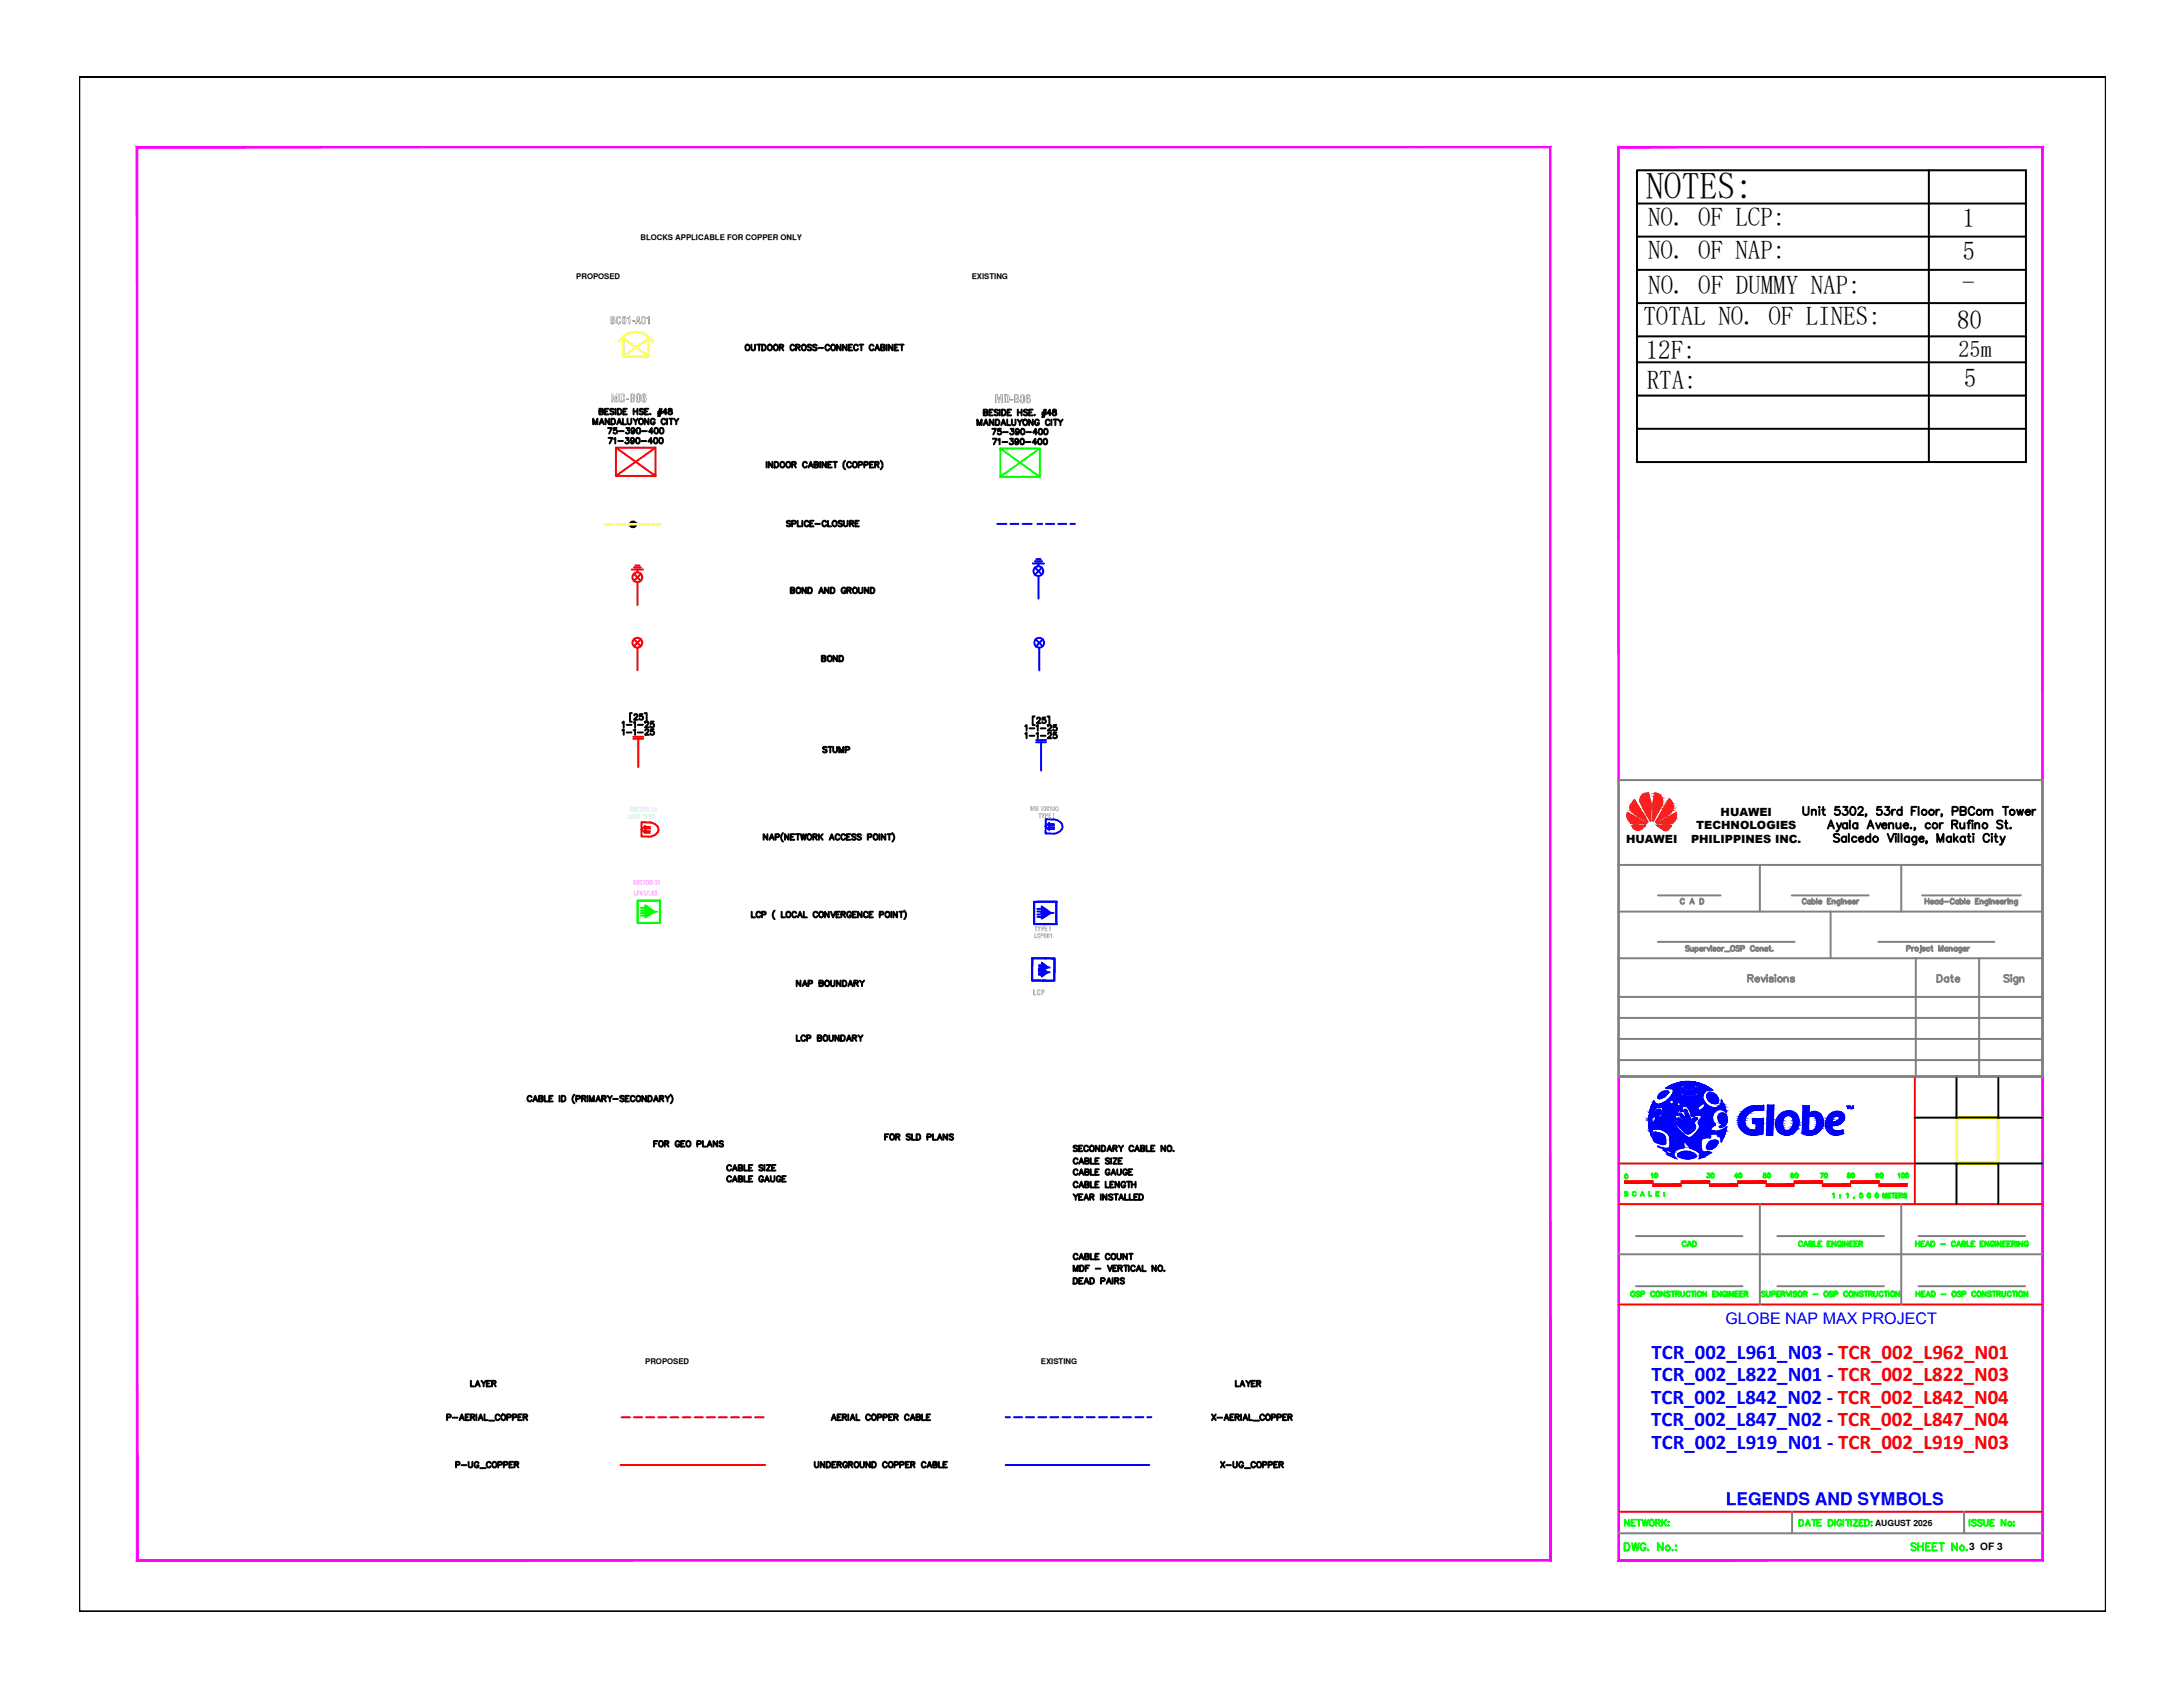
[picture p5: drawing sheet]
<svg xmlns="http://www.w3.org/2000/svg" width="279mm" height="216mm" viewBox="0 0 279 216" stroke-linecap="round" stroke-linejoin="round" font-family="sans-serif">
<defs><g id="words">
<text font-size="4.8" x="210.7" y="25.5">NOTES:</text>
<g font-size="3.5" fill="#0f0">
<text x="213.4" y="152" transform="rotate(-90 213.4 152)">10</text>
<text x="220.5" y="152" transform="rotate(-90 220.5 152)">30</text>
<text x="224" y="152" transform="rotate(-90 224 152)">40</text>
<text x="224.7" y="152">50</text>
<text x="228.2" y="152">60</text>
<text x="234.9" y="152" transform="rotate(-90 234.9 152)">70</text>
<text x="238.5" y="152" transform="rotate(-90 238.5 152)">80</text>
<text x="239.2" y="152">90</text>
<text x="214.5" y="160.9">CAD</text>
</g>
<g font-size="3.4">
<text x="210.9" y="28.9">NO. OF LCP:</text>
<text x="251.2" y="29">1</text>
<text x="210.9" y="33.1">NO. OF NAP:</text>
<text x="251.2" y="33.3">5</text>
<text x="210.3" y="41.6">TOTAL NO. OF LINES:</text>
<text x="211" y="37.6">NO. OF DUMMY NAP:</text>
<text x="251.1" y="37.4">-</text>
<text x="210.6" y="45.9">12F:</text>
<text x="250.5" y="42.1">80</text>
<text x="210.8" y="49.8">RTA:</text>
<text x="251.3" y="49.6">5</text>
</g>
<text font-size="3.1" fill="#0f0" x="207.1" y="152">0</text>
<text font-size="3" x="250.7" y="45.6">25m</text>
<g font-size="2.7" fill="#00f">
<text x="211.4" y="173.9">TCR_002_L961_N03 - TCR_002_L962_N01</text>
<text x="211.3" y="179.7">TCR_002_L842_N02 - TCR_002_L842_N04</text>
<text x="211.4" y="176.8">TCR_002_L822_N01 - TCR_002_L822_N03</text>
<text x="211.3" y="182.5">TCR_002_L847_N02 - TCR_002_L847_N04</text>
<text x="211.4" y="185.4">TCR_002_L919_N01 - TCR_002_L919_N03</text>
</g>
<text font-size="2.2" fill="#00f" x="220.9" y="192.6">LEGENDS AND SYMBOLS</text>
<text font-size="2.1" fill="#00f" x="220.8" y="169.4">GLOBE NAP MAX PROJECT</text>
<g font-size="1.4">
<text x="78.1" y="51.5">MD-B06</text>
<text x="127.3" y="51.6">MD-B06</text>
<text x="208.1" y="107.9">HUAWEI</text>
<text x="216.4" y="107.9">PHILIPPINES INC.</text>
<text x="217.1" y="106.1">TECHNOLOGIES</text>
<text x="220.2" y="104.4">HUAWEI</text>
</g>
<g font-size="1.3">
<text x="78.1" y="41.5">BC01-A01</text>
<text x="252" y="198.4">3 OF 3</text>
</g>
<text font-size="1.1" x="240" y="195.3">AUGUST 2026</text>
<g font-size="1">
<text x="73.8" y="35.7">PROPOSED</text>
<text x="82" y="30.7">BLOCKS APPLICABLE FOR COPPER ONLY</text>
<text x="124.4" y="35.7">EXISTING</text>
<text x="132.2" y="127.4">LCP</text>
<text x="82.6" y="174.6">PROPOSED</text>
<text x="133.2" y="174.6">EXISTING</text>
</g>
<g font-size=".8" fill="#0ff">
<text x="80.4" y="104.8">LP01 NP01</text>
<text x="80.6" y="103.9">SECTOR 01</text>
</g>
<g font-size=".8">
<text x="131.9" y="103.8">MH 100100</text>
<text x="132.9" y="104.7">TYPE I</text>
<text x="132.4" y="119.2">TYPE I</text>
<text x="132.3" y="120.1">LCP001</text>
</g>
<g font-size=".8" fill="#f0f">
<text x="81" y="113.2">SECTOR 01</text>
<text x="81.1" y="114.6">LP01/L02</text>
</g>
</g></defs>
<!-- layer: p-BOND -->
<g fill="none" stroke="#f00" stroke-width=".25">
<path d="M81.1 81.8l.9 .9M81.6 82.9v2.9M82 81.8l-.9 .9"/>
<circle cx="81.6" cy="82.3" r=".62"/>
</g>
<!-- layer: P-INCAB -->
<path d="M78.8 57.3v3.6h5.1v-3.6h-5.1l5.1 3.6M83.9 57.3l-5.1 3.6" fill="none" stroke="#f00" stroke-width=".25"/>
<g fill="none" stroke="#000" stroke-width=".25">
<path d="M75.9 54.3v-.7l.3 .7 .3-.7v.7M76.7 52.7l.4-.1 .1-.2-.2-.1h-.3v.7h.5v-.2l-.2-.1M76.7 54.3l.3-.7 .3 .7M76.8 54.1h.4M77.4 52.7h.3M77.8 54.8h.5l-.3 .7M77.9 52.3h-.5v.7h.5M77.9 56h.5l-.4 .8M78 53.6v.7l-.5-.7v.7M78.2 53.6h.3a.39 .39 0 0 1 .2 .3 .39 .39 0 0 1-.2 .4h-.3zM78.6 52.4l-.2-.1-.3 .1 .1 .2 .4 .2v.1l-.2 .1-.3-.1M78.6 56.2l.1-.2v.8"/>
<path d="M78.8 52.3v.7M78.9 54.8h-.3l-.1 .3a.25 .25 0 0 1 .4 0 .25 .25 0 0 1 0 .3 .25 .25 0 0 1-.4 0M79 54.3l.3-.7 .2 .7M79.1 52.3h.2a.38 .38 0 0 1 .3 .4 .38 .38 0 0 1-.3 .3h-.2zM79.1 54.1h.3M79.1 56.4h.6M79.2 55.2h.6M79.7 53.6v.7h.4M79.8 52.7h.3M80.1 56h.4l-.2 .3a.24 .24 0 0 1 .1 .4 .24 .24 0 0 1-.4-.1M80.2 54.8h.3l-.2 .2a.24 .24 0 0 1 .2 .4 .24 .24 0 0 1-.4 0M80.2 52.3h-.4v.7h.4"/>
<path d="M80.3 53.6v.5l.2 .2h.2l.1-.2v-.5M81.1 53.6l.3 .3 .2-.3M81.1 52.7h.5M81.1 52.3v.7M81.2 56.3a.22 .22 0 0 1-.3 .2 .22 .22 0 0 1-.1-.4 .22 .22 0 0 1 .3 0l.1 .2a.36 .36 0 0 1-.3 .5l-.1-.1M81.2 55a.22 .22 0 0 1-.3 .2 .22 .22 0 0 1-.1-.4 .22 .22 0 0 1 .4 .1v.1a.34 .34 0 0 1-.2 .5l-.2-.1M81.4 53.9v.4M81.5 56.1l.1-.1a.37 .37 0 0 1 .3 .4 .37 .37 0 0 1-.3 .4l-.1-.1-.1-.3zM81.6 54.8h.2a.4 .4 0 0 1 .1 .4 .4 .4 0 0 1-.2 .3l-.2-.1v-.5zM81.6 52.3v.7M81.9 53.6a.34 .34 0 0 1 .4 .3 .34 .34 0 0 1-.4 .4l-.1-.3zM82.1 56.4h.6"/>
<path d="M82.2 55.2h.6M82.3 52.4l-.1-.1-.3 .1v.2l.4 .2v.1l-.1 .1-.3-.1M82.5 52.7h.3M83 52.3h-.5v.7h.5M83 53.6v.7l-.5-.7v.7M83.2 53h.1M83.5 56.5h-.5l.3-.5v.8M83.6 55.3h-.5l.3-.5v.7M83.8 56.1a.36 .36 0 0 1 .4 .2 .36 .36 0 0 1-.2 .5l-.2-.1-.1-.3zM83.8 53.8a.27 .27 0 0 0-.3-.2 .27 .27 0 0 0-.2 .3 .3 .3 0 0 0 .1 .4 .3 .3 0 0 0 .4-.2v-.1h-.2M83.8 54.8h.2a.37 .37 0 0 1 .2 .3 .37 .37 0 0 1-.2 .4l-.2-.1-.1-.2zM84.2 52.9h.5"/>
<path d="M84.2 52.7h.5M84.5 56.1l.1-.1a.37 .37 0 0 1 .2 .4 .37 .37 0 0 1-.2 .4l-.1-.1-.1-.3zM84.5 52.3l-.3 1M84.5 54.8h.1a.37 .37 0 0 1 .3 .3 .37 .37 0 0 1-.3 .4l-.1-.1v-.5zM84.7 52.3l-.3 1M85.2 53.8a.27 .27 0 0 0-.3-.2 .27 .27 0 0 0-.2 .3 .3 .3 0 0 0 .1 .4 .3 .3 0 0 0 .4-.2M85.4 52.8h-.6l.4-.5v.7M85.4 53.6v.7M85.6 52.4v.1l.4 .2a.22 .22 0 0 1-.1 .3 .22 .22 0 0 1-.3 0 .22 .22 0 0 1 0-.3l.3-.2 .1-.1-.2-.1zM85.7 53.6h.4M85.9 53.6v.7M86.3 53.6l.3 .3 .2-.3"/>
<path d="M86.6 53.9v.4"/>
</g>
<!-- layer: P-SPLICE -->
<circle cx="81" cy="67.1" r=".37" fill="none" stroke="#f00" stroke-width=".25"/>
<g fill="#000" stroke="#000" stroke-width=".13">
<path d="M81 66.8h.1zM80.9 66.8h.2z"/>
<path d="M80.9 66.8h.3zM80.9 66.8h.3z"/>
<path d="M80.9 67.5h.2zM80.9 67.5h.2z"/>
<path d="M80.9 66.8h.3zM80.8 66.8h.4z"/>
<path d="M80.9 67.5h.3zM80.9 67.5h.2z"/>
<path d="M80.8 66.8l.5 .1zM80.8 66.8l.5 .1z"/>
<path d="M80.8 67.4h.4zM80.8 67.4l.4 .1z"/>
<path d="M80.8 66.9h.5zM80.8 66.9h.5z"/>
<path d="M80.8 67.4h.5zM80.8 67.4h.4z"/>
<path d="M80.7 66.9l.7 .1zM80.7 66.9l.7 .1h-.7z"/>
<path d="M80.7 67.3h.6zM80.7 67.3l.6 .1z"/>
<path d="M80.7 67h.7zM80.7 67h.7h-.7z"/>
<path d="M80.7 67.3h.7zM80.7 67.3h.6z"/>
<path d="M80.7 67l.7 .1zM80.7 67l.7 .1z"/>
<path d="M80.7 67.1l.7 .1v-.1zM80.7 67.1l.7 .1h-.7z"/>
<path d="M80.7 67.2h.7zM80.7 67.2l.7 .1z"/>
</g>
<!-- layer: X-BOND -->
<g fill="none" stroke="#00f" stroke-width=".25">
<path d="M132.6 81.8l.8 .9M133 82.9v2.9M133.5 81.8l-.9 .9"/>
<circle cx="133" cy="82.3" r=".62"/>
</g>
<!-- layer: X-INCAB -->
<path d="M128 57.4v3.6h5.1v-3.6h-5.1l5.1 3.6M133.1 57.4l-5.1 3.6" fill="none" stroke="#0f0" stroke-width=".25"/>
<g fill="none" stroke="#000" stroke-width=".25">
<path d="M125.1 54.4v-.7l.3 .7 .2-.7v.7M125.9 52.8l.4-.1 .1-.2-.5-.1v.8l.5-.1v-.3h-.2M125.9 54.4l.3-.7 .3 .7M126 54.2h.4M126.6 52.8h.3M127 54.9h.5l-.4 .7M127.1 52.4h-.5v.8h.5M127.1 56.1h.5l-.4 .8M127.2 53.7v.7l-.5-.7v.7M127.4 53.7h.3a.38 .38 0 0 1 .2 .4 .38 .38 0 0 1-.2 .3h-.3zM127.7 52.5l-.1-.1-.3 .1v.2l.4 .3v.1l-.1 .1-.3-.1M127.7 56.3l.2-.2v.8"/>
<path d="M128 52.4v.8M128.1 54.9h-.4v.3a.26 .26 0 0 1 .4 0 .26 .26 0 0 1 0 .4 .26 .26 0 0 1-.4-.1M128.2 54.4l.2-.7 .3 .7M128.2 52.4h.3a.4 .4 0 0 1 .2 .4 .4 .4 0 0 1-.2 .4h-.3zM128.3 54.2h.3M128.3 56.6h.6M128.4 55.3h.6M128.9 53.7v.7h.4M129 52.8h.2M129.3 56.1h.4l-.3 .3a.24 .24 0 0 1 .2 .4 .24 .24 0 0 1-.4-.1M129.3 54.9h.4l-.2 .3a.24 .24 0 0 1 .2 .3 .24 .24 0 0 1-.4 0M129.4 52.4h-.4v.8h.4"/>
<path d="M129.5 53.7v.6l.2 .1 .2-.1 .1-.6M130.2 53.7l.3 .3 .3-.3M130.3 52.8h.5M130.3 52.4v.8M130.4 56.4a.23 .23 0 0 1-.4 .2 .23 .23 0 0 1-.1-.4 .23 .23 0 0 1 .4 .1l.1 .1a.33 .33 0 0 1-.3 .5l-.2-.1M130.4 55.1a.22 .22 0 0 1-.3 .2 .22 .22 0 0 1-.1-.3 .22 .22 0 0 1 .4 0v.1a.33 .33 0 0 1-.3 .5l-.1-.1M130.5 54v.4M130.7 56.2a.35 .35 0 0 1 .4 .2 .35 .35 0 0 1-.2 .5l-.3-.2v-.2zM130.8 54.9a.35 .35 0 0 1 .4 .3 .35 .35 0 0 1-.3 .4h-.1l-.2-.3zM130.8 52.4v.8M131 53.8a.34 .34 0 0 1 .5 .2 .34 .34 0 0 1-.3 .4l-.3-.3zM131.3 56.6h.6"/>
<path d="M131.3 55.3h.7M131.5 52.5l-.2-.1-.3 .1 .1 .2 .4 .3v.1l-.2 .1-.3-.1M131.7 52.8h.3M132.2 52.4h-.5v.8h.5M132.2 53.7v.7l-.5-.7v.7M132.4 53.1h.1M132.7 56.6h-.5l.3-.5v.8M132.7 55.4h-.5l.4-.5v.7M133 56.2l.1-.1a.37 .37 0 0 1 .2 .4 .37 .37 0 0 1-.2 .4l-.1-.1-.2-.2zM133 53.9a.26 .26 0 0 0-.3-.2 .26 .26 0 0 0-.2 .3v.1a.26 .26 0 0 0 .2 .3 .26 .26 0 0 0 .3-.3h-.2M133 54.9h.1a.4 .4 0 0 1 .3 .3 .4 .4 0 0 1-.2 .4l-.2-.1v-.5zM133.4 53h.5"/>
<path d="M133.4 52.8h.5M133.7 56.2a.35 .35 0 0 1 .4 .2 .35 .35 0 0 1-.3 .5l-.2-.2-.1-.2zM133.7 52.4l-.3 1M133.7 54.9a.35 .35 0 0 1 .4 .3 .35 .35 0 0 1-.2 .4l-.2-.1-.1-.3zM133.9 52.4l-.3 1M134.4 53.9a.26 .26 0 0 0-.3-.2 .26 .26 0 0 0-.3 .3v.1a.26 .26 0 0 0 .3 .3 .26 .26 0 0 0 .3-.2M134.5 52.9h-.5l.4-.5v.8M134.6 53.7v.7M134.8 52.5v.2a.3 .3 0 0 1 .3 .1 .3 .3 0 0 1 0 .3l-.2 .1-.2-.2 .1-.2 .4-.2-.2-.2zM134.8 53.7h.5M135.1 53.7v.7M135.5 53.7l.2 .3 .3-.3"/>
<path d="M135.7 54v.4"/>
</g>
<!-- layer: X-STUMP -->
<path d="M132.6 94.7h1.3M132.6 95h1.3M133.3 95v3.6" fill="none" stroke="#00f" stroke-width=".25"/>
<g fill="none" stroke="#000" stroke-width=".25">
<path d="M131.2 92.9l.2-.1v.7M131.2 93.9l.2-.1v.7M131.8 93.2h.6M131.8 94.2h.6M132.4 91.7h-.2v1.1h.2M132.7 92.9l.1-.1v.7M132.7 93.9l.1-.1v.7M132.7 92a.22 .22 0 0 1 .2-.2 .22 .22 0 0 1 .2 .2l-.1 .2-.3 .4h.5M133.2 93.2h.6M133.2 94.2h.6M133.8 91.8h-.4v.3a.26 .26 0 0 1 .4 0 .26 .26 0 0 1-.1 .4 .26 .26 0 0 1-.3-.1M134.1 91.7h.2v1.1h-.2"/>
<path d="M134.1 93l.2-.2h.1l.1 .2-.4 .5h.5M134.1 93.9l.2-.1h.2v.1v.2l-.4 .4h.5M135.2 92.8h-.3l-.1 .3a.26 .26 0 0 1 .4 0 .26 .26 0 0 1 0 .4 .26 .26 0 0 1-.4-.1M135.2 93.8h-.3l-.1 .3a.26 .26 0 0 1 .4-.1 .26 .26 0 0 1 0 .4 .26 .26 0 0 1-.4-.1"/>
</g>
<!-- layer: SPAN -->
<g fill="none" stroke="#000" stroke-width=".25">
<path d="M95.5 44.1a.34 .34 0 0 1 .5 .4 .34 .34 0 0 1-.5 .3l-.1-.3zM96.2 44.1v.6l.2 .1 .2-.1v-.6M96.9 44.1h.5M97.2 44.1v.7M97.5 44.1h.3a.39 .39 0 0 1 .2 .5 .39 .39 0 0 1-.5 .2zM98.1 59.1v.7M98.4 44.1a.34 .34 0 0 1 .4 .4 .34 .34 0 0 1-.4 .3l-.1-.3zM98.9 59.1v.7l-.5-.7v.7M99.1 59.1h.3a.39 .39 0 0 1 .2 .4 .39 .39 0 0 1-.2 .3h-.3zM99.2 44.1a.34 .34 0 0 1 .4 .4 .34 .34 0 0 1-.4 .3l-.2-.3zM99.8 44.5l.4-.1v-.2l-.4-.1v.7M100 59.1a.34 .34 0 0 1 .4 .4 .34 .34 0 0 1-.4 .3l-.1-.2z"/>
<path d="M100 44.5l.3 .3M100.8 59.1a.34 .34 0 0 1 .4 .4 .34 .34 0 0 1-.4 .3l-.2-.2zM101.4 59.5l.4-.1 .1-.2-.1-.1h-.4v.7M101.6 59.5l.3 .3M101.7 44.3a.26 .26 0 0 0-.3-.2 .26 .26 0 0 0-.2 .3v.1a.26 .26 0 0 0 .2 .3 .26 .26 0 0 0 .3-.1M101.9 44.5l.4-.1 .1-.1-.2-.2h-.3v.7M102.1 44.5l.3 .3M102.7 44.2a.32 .32 0 0 1 .5 .3 .32 .32 0 0 1-.5 .2zM103.3 59.3a.27 .27 0 0 0-.3-.2 .27 .27 0 0 0-.2 .3 .3 .3 0 0 0 .1 .4 .3 .3 0 0 0 .4-.1M103.5 59.8l.3-.7 .2 .7M103.6 59.6h.3M103.9 44.2l-.2-.1-.3 .1v.2l.5 .2v.1l-.2 .1-.3-.1"/>
<path d="M104.2 59.5l.5-.1v-.2v-.1h-.5v.7h.5v-.2l-.2-.1M104.5 44.2l-.1-.1-.4 .1 .1 .2 .4 .2v.1l-.1 .1-.4-.1M104.7 44.5h.7M105 59.1v.7M105.7 59.1v.7l-.5-.7v.7M106 59.5h.3M106.2 44.3a.27 .27 0 0 0-.4-.2 .27 .27 0 0 0-.2 .3 .31 .31 0 0 0 .1 .4 .31 .31 0 0 0 .4-.1h.1M106.5 59.1h-.5v.7h.5M106.5 44.1a.34 .34 0 0 1 .4 .4 .34 .34 0 0 1-.4 .3l-.2-.3zM106.6 59.1h.5M106.9 59.1v.7M107.6 44.1v.7l-.5-.7v.7"/>
<path d="M108.2 59a.76 .76 0 0 0 0 1.1M108.4 44.1v.7l-.5-.7v.7M108.6 44.5h.3M108.9 59.3a.27 .27 0 0 0-.3-.2 .27 .27 0 0 0-.2 .3 .3 .3 0 0 0 .1 .4 .3 .3 0 0 0 .4-.1M109.1 44.1h-.5v.7h.5M109.3 59.1a.34 .34 0 0 1 .4 .4 .34 .34 0 0 1-.4 .3l-.2-.2zM109.8 44.3a.26 .26 0 0 0-.3-.2 .26 .26 0 0 0-.2 .3 .3 .3 0 0 0 .1 .4 .3 .3 0 0 0 .4-.1M109.9 59.5h.4v-.4h-.4v.7M110 44.1h.5M110.2 44.1v.7M110.6 59.5l.5-.1v-.2l-.5-.1v.7M111.3 59.5h.3"/>
<path d="M111.8 59.1h-.5v.7h.5M111.8 44.3a.27 .27 0 0 0-.3-.2 .27 .27 0 0 0-.2 .3 .31 .31 0 0 0 .1 .4 .31 .31 0 0 0 .4-.1M112 59.5l.4-.1v-.2l-.4-.1v.7M112 44.8l.3-.7 .3 .7M112.1 44.6h.4M112.2 59.5l.3 .3M112.7 59a.76 .76 0 0 1 0 1.1M112.8 44.5l.4-.1v-.1l-.1-.2h-.3v.7h.4v-.2l-.1-.1M113.5 44.1v.7M114.2 44.1v.7l-.4-.7v.7M114.5 44.5h.3M115 44.1h-.5v.7h.5"/>
<path d="M115.2 44.1h.5M115.4 44.1v.7M101.2 66.8l-.2-.2-.3 .2 .1 .1 .4 .3v.1l-.2 .1-.3-.1M101.2 75.6l.4-.1v-.2l-.4-.1v.7h.4v-.3h-.1M101.4 67h.4l.1-.2-.2-.2h-.3v.8M102.1 75.2a.33 .33 0 0 1 .4 .4 .33 .33 0 0 1-.5 .2l-.1-.3zM102.1 66.6v.8h.4M102.7 66.6v.8M103.2 75.2v.7l-.5-.7v.7M103.4 75.2h.3a.39 .39 0 0 1 .2 .4 .39 .39 0 0 1-.2 .3h-.3zM103.5 66.8a.26 .26 0 0 0-.3-.2 .26 .26 0 0 0-.2 .3 .3 .3 0 0 0 .1 .4 .3 .3 0 0 0 .3 0l.1-.1M103.7 67h.3"/>
<path d="M104.1 66.6h-.4v.8h.4M104.3 67h.7M104.8 75.9l.3-.7 .3 .7M104.9 75.7h.4M105.8 66.8a.26 .26 0 0 0-.3-.2 .26 .26 0 0 0-.3 .3v.2a.26 .26 0 0 0 .3 .3 .26 .26 0 0 0 .3-.2M106 66.6v.8h.4M106.1 75.2v.7l-.5-.7v.7M106.3 75.2h.3a.39 .39 0 0 1 .2 .4 .39 .39 0 0 1-.2 .3h-.3zM106.6 66.8l.1-.1a.33 .33 0 0 1 .4 .3 .33 .33 0 0 1-.4 .3l-.2-.2zM107.8 66.8l-.2-.2-.3 .2 .1 .1 .4 .3v.1l-.2 .1-.3-.1M108 66.6v.7l.2 .1 .2-.1 .1-.1v-.6M108.2 75.4a.27 .27 0 0 0-.3-.2 .27 .27 0 0 0-.2 .3 .31 .31 0 0 0 .1 .4 .31 .31 0 0 0 .4-.1v-.2h-.1"/>
<path d="M108.4 75.6l.4-.1 .1-.2-.5-.1v.7M108.7 75.6l.2 .3M108.8 67h.4v-.3l-.4-.1v.8M109 67l.2 .4M109.3 75.2a.33 .33 0 0 1 .4 .4 .33 .33 0 0 1-.5 .2v-.3zM109.5 67h.3M109.9 75.2v.5l.2 .2 .3-.1v-.6M109.9 66.6h-.4v.8h.4M111.2 75.2v.7l-.5-.7v.7M111.4 75.2a.39 .39 0 0 1 .5 .2 .39 .39 0 0 1-.1 .5h-.4zM105.2 84.3l.4-.1v-.2l-.4-.1v.7h.4v-.3h-.1M105.8 95.7v-.1h-.4v.3l.4 .1v.2l-.2 .1-.3-.1"/>
<path d="M106 84a.31 .31 0 0 1 .5 .3 .31 .31 0 0 1-.5 .2zM106 95.6h.5M106.3 95.6v.7M106.6 95.6v.5l.3 .2h.1l.1-.2v-.5M107.2 83.9v.7l-.5-.7v.7M107.4 96.3v-.7l.3 .7 .3-.7v.7M107.4 83.9h.3a.39 .39 0 0 1 .2 .4 .39 .39 0 0 1-.2 .3h-.3zM108.2 96l.4-.1 .1-.2-.1-.1h-.4v.7M96.2 116.7v.7h.4M97.3 116.9a.26 .26 0 0 0-.3-.2 .26 .26 0 0 0-.2 .3 .3 .3 0 0 0 .1 .3 .3 .3 0 0 0 .4 0v-.1M97.5 117h.4v-.3h-.4v.7M98.2 106.8v.7l-.5-.7v.7"/>
<path d="M98.5 107.5l.3-.7 .2 .7M98.6 107.2h.3M99.2 116.5a.72 .72 0 0 0 0 1.1M99.3 107.1h.4v-.3h-.4v.7M100 116.7v.7h.5M100.2 106.6a.76 .76 0 0 0 0 1.1M100.8 116.7a.34 .34 0 0 1 .4 .3 .34 .34 0 0 1-.4 .4l-.2-.3zM100.9 106.8v.7l-.4-.7v.7M101.2 107.1h.3M101.7 106.8h-.5v.7h.5M101.9 106.8h.4M101.9 116.9a.26 .26 0 0 0-.3-.2 .26 .26 0 0 0-.2 .3v.1a.26 .26 0 0 0 .2 .3 .26 .26 0 0 0 .3-.2"/>
<path d="M102.1 117.4l.3-.7 .3 .7M102.1 106.8v.7M102.2 117.2h.4M102.5 106.8l.2 .7 .1-.7 .2 .7 .2-.7M102.9 116.7v.7h.4M103.4 106.8a.34 .34 0 0 1 .5 .3 .34 .34 0 0 1-.5 .3l-.1-.2zM104.1 107.1l.4-.1v-.2h-.4v.7M104.3 107.1l.2 .4M104.6 116.9a.27 .27 0 0 0-.3-.2 .27 .27 0 0 0-.2 .3 .3 .3 0 0 0 .1 .4 .3 .3 0 0 0 .4-.2M104.8 106.8v.7M104.9 116.8l.1-.1a.34 .34 0 0 1 .4 .3 .34 .34 0 0 1-.4 .4l-.2-.3zM105 107.1l.3 .4"/>
<path d="M105.3 106.8l-.5 .4M106.1 116.7v.7l-.5-.7v.7M106.2 107.5l.3-.7 .2 .7M106.3 107.2h.3M106.3 116.7l.3 .7 .3-.7M107 117h.3M107.4 106.9a.26 .26 0 0 0-.3-.1 .26 .26 0 0 0-.2 .2v.2a.26 .26 0 0 0 .2 .3 .26 .26 0 0 0 .3-.2M107.5 116.7h-.5v.7h.5M107.7 117h.4v-.3h-.4v.7M107.9 117l.3 .4M108.2 106.9a.26 .26 0 0 0-.3-.1 .26 .26 0 0 0-.2 .2 .3 .3 0 0 0 .1 .4 .3 .3 0 0 0 .3 0l.1-.1M108.4 107.1h.3"/>
<path d="M108.8 106.8h-.4v.7h.4M108.9 116.9a.26 .26 0 0 0-.3-.2 .26 .26 0 0 0-.2 .3v.1a.26 .26 0 0 0 .3 .3 .26 .26 0 0 0 .2-.3h-.1M109.1 117h.3M109.5 106.9v-.1h-.4v.2l.4 .2v.2l-.1 .1-.4-.1M109.6 116.7h-.5v.7h.5M110.2 106.9l-.1-.1h-.3v.2l.3 .2 .1 .2-.2 .1-.3-.1M110.3 116.7v.7l-.5-.7v.7M111.1 107.1h.4v-.3h-.4v.7M111.1 116.9a.26 .26 0 0 0-.3-.2 .26 .26 0 0 0-.2 .3v.1a.26 .26 0 0 0 .2 .3 .26 .26 0 0 0 .3-.2M111.3 117h.3M111.7 116.7h-.4v.7h.4M111.9 106.9v-.1a.34 .34 0 0 1 .4 .3 .34 .34 0 0 1-.4 .3l-.1-.2z"/>
<path d="M112.6 106.8v.7M112.6 117h.4v-.3h-.4v.7M113.3 106.8v.7l-.5-.7v.7M113.4 116.7a.34 .34 0 0 1 .5 .3 .34 .34 0 0 1-.5 .4l-.1-.3zM113.6 106.8h.5M113.8 106.8v.7M114.1 116.7v.7M114.2 106.6a.72 .72 0 0 1 0 1.1M114.8 116.7v.7l-.5-.7v.7M115.1 116.7h.5M115.3 116.7v.7M115.7 116.5a.76 .76 0 0 1 0 1.1"/>
<path d="M102 132.5v.7h.4M102.5 125.5v.7l-.5-.7v.7M102.7 126.2l.3-.7 .3 .7M102.8 126h.4M103.1 132.7a.27 .27 0 0 0-.3-.2 .27 .27 0 0 0-.3 .3v.1a.27 .27 0 0 0 .3 .3 .27 .27 0 0 0 .3-.2M103.3 132.9l.4-.1v-.2l-.4-.1v.7M103.5 125.9l.4-.1v-.2l-.4-.1v.7M104.7 132.8h.4v-.2l-.1-.1h-.3v.7h.4v-.2l-.1-.2M104.9 125.8h.4v-.2l-.4-.1v.7l.4-.1v-.2l-.1-.1M105.5 132.5a.34 .34 0 0 1 .4 .4 .34 .34 0 0 1-.4 .3l-.1-.3zM105.7 125.5a.34 .34 0 0 1 .5 .4 .34 .34 0 0 1-.5 .3l-.1-.3zM106.1 132.5l.1 .6 .1 .1h.2l.1-.2v-.5"/>
<path d="M106.3 125.5v.5a.23 .23 0 0 0 .3 .2 .23 .23 0 0 0 .2-.2v-.5M107.4 132.5v.7l-.5-.7v.7M107.6 125.5v.7l-.5-.7v.7M107.6 132.5h.3a.39 .39 0 0 1 .2 .4 .39 .39 0 0 1-.2 .3h-.3zM107.9 125.5h.2a.39 .39 0 0 1 .2 .3 .39 .39 0 0 1-.2 .4h-.2zM108.4 133.2l.3-.7 .2 .7M108.5 133h.3M108.6 126.2l.2-.7 .3 .7M108.7 126h.3M109.1 132.8h.4l.1-.2-.5-.1v.7M109.3 125.8h.5v-.2l-.1-.1h-.4v.7M109.4 132.8l.2 .4"/>
<path d="M109.6 125.8l.2 .4M109.9 132.5l.2 .3 .3-.3M110.1 125.5l.2 .3 .3-.3M110.1 132.8v.4M110.3 125.8v.4M68 140.4a.27 .27 0 0 0-.3-.2 .27 .27 0 0 0-.2 .3 .3 .3 0 0 0 .1 .4 .3 .3 0 0 0 .4-.1M68.2 141l.3-.8 .3 .8M68.3 140.7h.4M69 140.6l.4-.1 .1-.1-.1-.1-.4-.1v.8l.4-.1 .1-.2-.2-.1M69.7 140.2v.8h.4M70.3 140.6h.3M70.7 140.2h-.4v.8h.4"/>
<path d="M71.6 140.2v.8M71.9 140.2h.2a.38 .38 0 0 1 .3 .4 .38 .38 0 0 1-.3 .4h-.2zM73.5 140.1a.72 .72 0 0 0 0 1.1M73.8 140.6h.4v-.2v-.1l-.4-.1v.8M74.5 140.6l.4-.1 .1-.1-.1-.1-.4-.1v.8M74.7 140.6l.3 .4M75.2 140.2v.8M75.5 141v-.8l.2 .8 .3-.8v.8M76.3 141l.3-.8 .2 .8M76.4 140.7h.4M77.1 140.6l.4-.1v-.1v-.1l-.4-.1v.8M77.3 140.6l.2 .4"/>
<path d="M77.8 140.2l.2 .4 .3-.4M78 140.6v.4M78.5 140.6h.6M79.8 140.3l-.1-.1-.3 .1v.2l.4 .3v.1l-.1 .1-.3-.1M80.1 140.6h.2M80.5 140.2h-.4v.8h.4M81.2 140.4a.26 .26 0 0 0-.3-.2 .26 .26 0 0 0-.2 .3 .3 .3 0 0 0 .1 .4 .3 .3 0 0 0 .4 0v-.1M81.6 140.3a.34 .34 0 0 1 .4 .3 .34 .34 0 0 1-.4 .3l-.2-.2zM82.7 140.2v.8l-.5-.8v.8M83 140.2h.2a.39 .39 0 0 1 .2 .4 .39 .39 0 0 1-.2 .4h-.2zM83.7 141l.3-.8 .2 .8M83.7 146.4h.3"/>
<path d="M83.8 140.7h.3M84.1 146h-.4v.7M84.4 146.1h.1a.34 .34 0 0 1 .4 .3 .34 .34 0 0 1-.4 .3l-.2-.2zM84.4 140.6l.5-.1v-.2l-.5-.1v.8M84.7 140.6l.2 .4M85.1 146.4l.4-.1 .1-.2-.2-.1h-.3v.7M85.2 140.2l.2 .4 .3-.4M85.3 146.4l.3 .3M85.4 140.6v.4M85.8 140.1a.72 .72 0 0 1 0 1.1M87 146.2a.27 .27 0 0 0-.3-.2 .27 .27 0 0 0-.2 .3v.2a.27 .27 0 0 0 .2 .2 .27 .27 0 0 0 .3-.2h-.2M87.2 146.4h.2"/>
<path d="M87.6 146h-.4v.7h.4M87.9 146.1h.1a.34 .34 0 0 1 .4 .3 .34 .34 0 0 1-.4 .3l-.2-.2zM89.2 146.4h.5v-.3l-.1-.1h-.4v.7M90 146v.7h.4M90.6 146.7l.2-.7 .3 .7M90.7 146.5h.3M91.8 146v.7l-.5-.7v.7M92.5 146.1l-.1-.1-.3 .1v.2l.4 .2v.2h-.4v-.1M93.6 149.3a.27 .27 0 0 0-.3-.2 .27 .27 0 0 0-.2 .3 .31 .31 0 0 0 0 .4 .31 .31 0 0 0 .4-.1l.1-.1M93.6 150.7a.27 .27 0 0 0-.3-.2 .27 .27 0 0 0-.2 .3v.2a.27 .27 0 0 0 .2 .2 .27 .27 0 0 0 .3-.1M93.8 149.8l.3-.7 .2 .7M93.8 151.2l.3-.7 .2 .7"/>
<path d="M93.9 149.6h.3M93.9 151h.3M94.5 149.5l.5-.1v-.2l-.1-.1h-.4v.7h.5v-.2l-.1-.1M94.5 150.8h.5v-.1l-.1-.2h-.4v.7h.5v-.2l-.1-.2M95.3 149.1v.7h.4M95.3 150.5v.7h.4M95.8 149.5h.3M95.8 150.8h.3M96.3 149.1h-.5v.7h.5M96.3 150.5h-.5v.7h.5M97.6 149.2l-.1-.1-.3 .1v.1l.4 .3v.2l-.4-.1M97.7 150.7a.26 .26 0 0 0-.3-.2 .26 .26 0 0 0-.2 .3v.2a.26 .26 0 0 0 .2 .2 .26 .26 0 0 0 .3-.2h-.2"/>
<path d="M97.8 149.1v.7M97.9 151.2l.3-.7 .2 .7M98 151h.3M98.1 149.1h.5l-.5 .7h.5M98.6 150.5l.1 .6 .2 .1h.1l.1-.2v-.5M98.8 149.5h.3M99.3 149.1h-.5v.7h.5M99.9 150.7a.26 .26 0 0 0-.3-.2 .26 .26 0 0 0-.2 .3v.2a.26 .26 0 0 0 .3 .2 .26 .26 0 0 0 .2-.2h-.2M100.1 150.8h.3M100.6 150.5h-.5v.7h.5M113.3 145.5h.2M113.7 145.2h-.4v.7"/>
<path d="M114 145.2a.33 .33 0 0 1 .5 .3 .33 .33 0 0 1-.5 .3l-.1-.2zM114.6 145.5l.5-.1v-.2h-.5v.7M114.9 145.5l.2 .4M116.5 145.2h-.2h-.3l.1 .2 .3 .1 .1 .2v.1l-.2 .1-.3-.1M116.7 145.2v.7h.4M117.3 145.2h.2a.39 .39 0 0 1 .3 .3 .39 .39 0 0 1-.3 .4h-.2zM118.7 145.5h.4l.1-.2-.1-.1h-.4v.7M119.4 145.2v.7h.4M120 145.9l.3-.7 .3 .7M120.1 145.6h.3M121.2 145.2v.7l-.5-.7v.7M122 145.2h-.2h-.3l.1 .2 .3 .1 .1 .2v.1l-.2 .1-.3-.1"/>
<path d="M137.4 152.8l.3 .4 .3-.4M137.7 153.2v.4M137.9 146.7l-.2-.1-.3 .1 .1 .2 .4 .2-.1 .2-.4-.1M137.9 148.4a.27 .27 0 0 0-.3-.2 .27 .27 0 0 0-.2 .3v.2a.27 .27 0 0 0 .2 .2 .27 .27 0 0 0 .3-.1M137.9 149.8a.27 .27 0 0 0-.3-.2 .27 .27 0 0 0-.2 .3 .3 .3 0 0 0 .1 .4 .3 .3 0 0 0 .4-.1M137.9 151.4a.27 .27 0 0 0-.3-.2 .27 .27 0 0 0-.2 .3v.2a.27 .27 0 0 0 .2 .3 .27 .27 0 0 0 .3-.2M138.1 147h.3M138.1 153.2h.3M138.1 148.9l.3-.7 .3 .7M138.1 150.4l.3-.8 .3 .8M138.1 152l.3-.8 .3 .8M138.2 148.7h.4"/>
<path d="M138.2 150.1h.4M138.2 151.7h.4M138.5 146.6h-.4v.7h.4M138.5 152.8h-.4v.8h.4M138.8 153.6l.2-.8 .3 .8M138.9 153.3h.3M138.9 148.6l.4-.1 .1-.1-.2-.2h-.3v.7h.4l.1-.2-.2-.1M138.9 150l.4-.1 .1-.1-.1-.1-.4-.1v.8l.4-.1 .1-.2-.2-.1M138.9 151.6l.4-.1 .1-.1-.2-.2h-.3v.8l.4-.1 .1-.2-.2-.1M139.3 146.8a.26 .26 0 0 0-.3-.2 .26 .26 0 0 0-.2 .3 .3 .3 0 0 0 0 .4 .3 .3 0 0 0 .4-.1h.1M139.5 153.2h.4l.1-.3-.5-.1v.8M139.5 146.7a.32 .32 0 0 1 .5 .3 .32 .32 0 0 1-.5 .2z"/>
<path d="M139.6 148.2v.7h.4M139.6 149.6v.8h.4M139.6 151.2v.8h.4M139.7 153.2l.3 .4M140.2 148.6h.3M140.2 150h.3M140.2 151.6h.3M140.6 148.2h-.4v.7h.4M140.6 149.6h-.4v.8h.4M140.6 151.2h-.4v.8h.4M140.7 146.6v.7l-.5-.7v.7M140.9 152.8v.8"/>
<path d="M141 146.6h.2a.39 .39 0 0 1 .3 .4 .39 .39 0 0 1-.3 .3h-.2zM141.5 151.2v.8h.4M141.6 152.8v.8l-.4-.8v.8M141.7 147.3l.3-.7 .3 .7M141.8 147.1h.4M142 148.3l-.2-.1-.3 .1 .1 .2 .3 .1v.3h-.3l-.1-.1M142 149.8a.26 .26 0 0 0-.3-.2 .26 .26 0 0 0-.2 .3 .3 .3 0 0 0 .1 .4 .3 .3 0 0 0 .4 0v-.2h-.2M142.1 151.6h.3M142.2 148.2v.7M142.2 150.4l.3-.8 .3 .8M142.3 150.1h.4M142.4 152.9l-.2-.1-.3 .1 .1 .2 .4 .2-.1 .2h-.3h-.1"/>
<path d="M142.5 147l.4-.1v-.2l-.4-.1v.7M142.5 148.2h.4l-.4 .7h.4M142.5 151.2h-.4v.8h.4M142.6 152.8h.5M142.7 147l.2 .3M142.8 152.8v.8M143 149.6v.5l.2 .3 .2-.1 .1-.2v-.5M143.2 148.6h.2M143.2 146.6l.3 .4 .2-.4M143.2 151.2v.8l-.4-.8v.8M143.2 153.6l.3-.8 .3 .8M143.3 153.3h.4"/>
<path d="M143.5 147v.3M143.6 148.2h-.4v.7h.4M144 152.8v.8h.4M144 151.4a.27 .27 0 0 0-.3-.2 .27 .27 0 0 0-.2 .3v.2a.27 .27 0 0 0 .3 .3 .27 .27 0 0 0 .2-.3h-.1M144.2 151.2h.5M144.3 149.8a.26 .26 0 0 0-.3-.2 .26 .26 0 0 0-.3 .3 .3 .3 0 0 0 .1 .4 .3 .3 0 0 0 .4 0l.1-.2h-.2M144.5 150h.2M144.5 151.2v.8M144.6 152.8v.8h.4M144.9 151.6h.4M144.9 151.2v.8M144.9 149.6h-.4v.8h.4"/>
<path d="M145.1 146.8a.27 .27 0 0 0-.3-.2 .27 .27 0 0 0-.3 .3 .31 .31 0 0 0 .1 .4 .31 .31 0 0 0 .4-.1h.1M145.2 153.2h.2M145.3 147.3l.2-.7 .3 .7M145.3 151.2v.8M145.4 147.1h.3M145.6 152.8h-.4v.8h.4M145.8 152.8h.3a.39 .39 0 0 1 .2 .4 .39 .39 0 0 1-.2 .4h-.3zM146 147l.4-.1 .1-.1-.2-.2h-.3v.7h.4l.1-.2-.2-.1M146.7 146.6v.7h.5M147.3 147h.3M147.8 146.6h-.5v.7h.5M149.1 146.6v.7l-.5-.7v.7"/>
<path d="M149.5 146.7a.32 .32 0 0 1 .5 .3 .32 .32 0 0 1-.5 .2zM150.2 147.3h.1M60.3 176.7v.7h.4M60.9 177.4l.2-.7 .3 .7M61 177.2h.3M61.6 176.7l.3 .4 .3-.4M61.9 177.1v.3M62.3 177.1h.3M62.8 176.7h-.5v.7h.5M63 177.1l.4-.1v-.2v-.1h-.4v.7M63.2 177.1l.2 .3M137.4 163.6h.3a.39 .39 0 0 1 .2 .3 .39 .39 0 0 1-.2 .4h-.3z"/>
<path d="M137.4 162.7v-.7l.3 .7 .3-.7v.7M137.9 160.6a.27 .27 0 0 0-.3-.1 .27 .27 0 0 0-.2 .2 .3 .3 0 0 0 .1 .4 .3 .3 0 0 0 .4-.1M138.1 161.2l.3-.7 .3 .7M138.1 163.9h.3M138.2 162h.3a.39 .39 0 0 1 .2 .3 .39 .39 0 0 1-.2 .4h-.3zM138.2 160.9h.4M138.6 163.6h-.5v.7h.5M138.8 164.3l.3-.7 .2 .7M138.9 160.8h.4l.1-.2-.1-.1h-.4v.7l.4-.1 .1-.2-.2-.1M138.9 164h.3M138.9 162.3h.3M139.4 162h-.5v.7"/>
<path d="M139.5 163.6h.3a.39 .39 0 0 1 .2 .3 .39 .39 0 0 1-.2 .4h-.3zM139.6 160.5v.7h.4M140.2 160.8h.3M140.2 162.4h.7M140.6 160.5h-.4v.7h.4M140.9 163.9h.4v-.3h-.4v.7M141.6 164.3l.3-.7 .3 .7M141.7 164h.4M141.8 162l.3 .7 .2-.7M142 160.6a.26 .26 0 0 0-.3-.1 .26 .26 0 0 0-.2 .2 .3 .3 0 0 0 .1 .4 .3 .3 0 0 0 .4 0v-.1M142.3 160.6l.1-.1a.34 .34 0 0 1 .4 .3 .34 .34 0 0 1-.4 .3l-.2-.2zM142.4 163.6v.7"/>
<path d="M142.5 162.3h.3M142.7 163.9h.4l.1-.2-.1-.1h-.4v.7M142.9 162h-.4v.7h.4M142.9 163.9l.3 .4M143 160.5v.5l.2 .2 .2-.1 .1-.1v-.5M143.1 162.3l.5-.1v-.2h-.5v.7M143.4 162.3l.2 .4M143.9 162h.4M143.9 163.7l-.1-.1h-.3l-.1 .2 .4 .2 .1 .2-.2 .1-.3-.1M144.1 162v.7M144.2 160.5v.7l-.5-.7v.7M144.5 162v.7"/>
<path d="M144.5 160.5h.5M144.7 160.5v.7M145.3 162.1a.26 .26 0 0 0-.3-.1 .26 .26 0 0 0-.3 .2 .3 .3 0 0 0 .1 .4 .3 .3 0 0 0 .4 0l.1-.1M145.5 162.7l.2-.7 .3 .7M145.6 162.4h.3M146.2 162v.7h.4M147.9 162v.7l-.4-.7v.7M148.4 162a.34 .34 0 0 1 .4 .3 .34 .34 0 0 1-.4 .3l-.2-.2zM149 162.6h.1M158.2 176.7v.7h.4M158.7 177.4l.3-.7 .3 .7M158.8 177.2h.4"/>
<path d="M159.5 176.7l.3 .4 .2-.4M159.8 177.1v.3M160.2 177.1h.3M160.6 176.7h-.4v.7h.4M160.9 177.1l.4-.1v-.2l-.4-.1v.7M161.1 177.1l.2 .3M57.2 181.4h.4l.1-.2-.2-.2h-.3v.8M57.9 181.4h.7M58.4 187.5l.4-.1v-.3h-.4v.7M58.8 181.8l.3-.8 .3 .8M58.9 181.5h.4M59.1 187.5h.6"/>
<path d="M59.6 181.4h.3M60 187.1v.5l.2 .2h.2l.1-.2v-.5M60 181h-.4v.8h.4M60.2 181.4l.5-.1v-.1l-.1-.2h-.4v.8M60.5 181.4l.2 .4M61 181v.8M61.2 181.8l.3-.8 .3 .8M61.2 187.3a.26 .26 0 0 0-.3-.2 .26 .26 0 0 0-.2 .3v.1a.26 .26 0 0 0 .3 .3 .26 .26 0 0 0 .2-.3h-.1M61.3 181.5h.4M61.5 187.9h.7M62 181v.8h.4M62.6 181.8h.7"/>
<path d="M62.8 187.3a.27 .27 0 0 0-.3-.2 .27 .27 0 0 0-.2 .3v.1a.27 .27 0 0 0 .2 .3 .27 .27 0 0 0 .3-.2M63.1 187.2v-.1a.34 .34 0 0 1 .5 .4 .34 .34 0 0 1-.5 .3l-.1-.3zM63.8 187.5l.4-.1v-.3h-.4v.7M63.9 181.2a.26 .26 0 0 0-.3-.2 .26 .26 0 0 0-.2 .3v.2a.26 .26 0 0 0 .2 .3 .26 .26 0 0 0 .3-.2M64.2 181.1l.2-.1a.35 .35 0 0 1 .3 .4 .35 .35 0 0 1-.4 .3l-.2-.2zM64.5 187.5l.4-.1v-.3h-.4v.7M64.9 181.4h.4l.1-.2-.2-.2h-.3v.8M65.2 187.4h.3M65.6 181.4h.4v-.3l-.4-.1v.8M65.7 187.1h-.5v.7h.5M65.9 187.4h.4v-.3h-.4v.7M66.1 187.4l.2 .4"/>
<path d="M66.3 181.4h.3M66.8 181h-.5v.8h.5M67 181.4l.4-.1 .1-.1-.2-.2h-.3v.8M67.3 181.4l.2 .4M104.3 187.1v.5l.2 .2h.2l.1-.2v-.5M105.5 187.1v.7l-.5-.7v.7M105.8 187.1h.2a.38 .38 0 0 1 .3 .3 .38 .38 0 0 1-.3 .4h-.2zM106.4 181.8l.3-.8 .3 .8M106.5 187.4h.3M106.5 181.5h.4M107 187.1h-.5v.7h.5M107.2 187.4h.4l.1-.2-.2-.1h-.3v.7"/>
<path d="M107.2 181.4h.3M107.4 187.4l.3 .4M107.6 181h-.4v.8h.4M107.9 181.4l.4-.1v-.1l-.2-.2h-.2v.8M108.1 181.4l.2 .4M108.4 187.3a.27 .27 0 0 0-.3-.2 .27 .27 0 0 0-.2 .3v.1a.27 .27 0 0 0 .3 .3 .27 .27 0 0 0 .2-.3h-.1M108.6 181v.8M108.6 187.4h.4l.1-.3h-.5v.7M108.8 181.8l.3-.8 .3 .8M108.9 187.4l.2 .4M109 181.5h.3M109.4 187.2a.31 .31 0 0 1 .5 .2 .31 .31 0 0 1-.5 .3z"/>
<path d="M109.6 181v.8h.4M110.1 187.1v.5l.2 .2 .3-.1v-.6M111.3 187.1v.7l-.4-.7v.7M111.4 181.2a.27 .27 0 0 0-.3-.2 .27 .27 0 0 0-.3 .3v.2a.27 .27 0 0 0 .3 .3 .27 .27 0 0 0 .3-.2M111.6 187.1h.3a.38 .38 0 0 1 .2 .3 .38 .38 0 0 1-.2 .4h-.3zM111.6 181.1h.1a.34 .34 0 0 1 .4 .3 .34 .34 0 0 1-.4 .3l-.1-.2zM112.3 181.4h.4l.1-.3-.5-.1v.8M113.1 181.4h.4v-.3l-.4-.1v.8M113.5 187.3a.27 .27 0 0 0-.3-.2 .27 .27 0 0 0-.2 .3v.1a.27 .27 0 0 0 .2 .3 .27 .27 0 0 0 .3-.2M113.8 181.4h.3M113.8 187.2l.1-.1a.34 .34 0 0 1 .4 .4 .34 .34 0 0 1-.4 .3l-.2-.3zM114.2 181h-.4v.8h.4"/>
<path d="M114.4 181.4l.4-.1 .1-.1-.2-.2h-.3v.8M114.5 187.5l.4-.1v-.3h-.4v.7M114.7 181.4l.2 .4M115.2 187.5l.5-.1v-.3h-.5v.7M115.9 187.4h.3M116.3 181.2a.26 .26 0 0 0-.3-.2 .26 .26 0 0 0-.2 .3v.2a.26 .26 0 0 0 .2 .3 .26 .26 0 0 0 .3-.2M116.4 187.1h-.5v.7h.5M116.5 181.8l.3-.8 .3 .8M116.6 187.4h.4v-.3h-.4v.7M116.6 181.5h.4M116.8 187.4l.3 .4M117.3 181.4h.3l.2-.2-.2-.2h-.3v.8l.4-.1 .1-.2-.2-.1"/>
<path d="M118 181v.8h.4M118.5 187.3a.26 .26 0 0 0-.3-.2 .26 .26 0 0 0-.2 .3v.1a.26 .26 0 0 0 .2 .3 .26 .26 0 0 0 .3-.2M118.6 181.4h.3M118.7 187.8l.3-.7 .2 .7M118.8 187.6h.3M119 181h-.4v.8h.4M119.5 187.4h.4v-.3h-.4v.7l.4-.1v-.2l-.2-.1M120.2 187.1v.7h.4M120.7 187.4h.3M121.2 187.1h-.5v.7h.5M155.1 181l.5 .8M155.6 181l-.5 .8"/>
<path d="M155.8 181.4h.6M156.3 187.1l.4 .7M156.7 181.8l.3-.8 .3 .8M156.7 187.1l-.4 .7M156.8 181.5h.3M156.9 187.5h.7M157.5 181.4h.2M157.8 187.1l.1 .6 .1 .1 .3-.1v-.6M157.9 181h-.4v.8h.4M158.1 181.4l.4-.1 .1-.2-.5-.1v.8M158.4 181.4l.2 .4M158.8 181v.8"/>
<path d="M159.1 181.8l.3-.8 .3 .8M159.1 187.3a.27 .27 0 0 0-.3-.2 .27 .27 0 0 0-.2 .3v.1a.27 .27 0 0 0 .3 .3 .27 .27 0 0 0 .2-.3h-.2M159.2 181.5h.4M159.3 187.9h.7M159.9 181v.8h.4M160.5 181.8h.6M160.7 187.3a.26 .26 0 0 0-.3-.2 .26 .26 0 0 0-.2 .3v.1a.26 .26 0 0 0 .2 .3 .26 .26 0 0 0 .3-.2M160.9 187.2a.31 .31 0 0 1 .5 .2 .31 .31 0 0 1-.5 .3zM161.6 187.5l.5-.1v-.3h-.5v.7M161.8 181.2a.27 .27 0 0 0-.3-.2 .27 .27 0 0 0-.2 .3v.2a.27 .27 0 0 0 .2 .3 .27 .27 0 0 0 .3-.2M162.1 181.1a.34 .34 0 0 1 .5 .3 .34 .34 0 0 1-.5 .3l-.1-.2zM162.4 187.5l.4-.1v-.3h-.4v.7"/>
<path d="M162.8 181.4h.4v-.3l-.4-.1v.8M163.1 187.4h.3M163.5 181.4h.4v-.3l-.4-.1v.8M163.5 187.1h-.4v.7h.4M163.7 187.4h.4l.1-.2-.2-.1h-.3v.7M164 187.4l.2 .4M164.2 181.4h.3M164.7 181h-.5v.8h.5M164.9 181.4l.4-.1v-.2l-.4-.1v.8M165.1 181.4l.2 .4"/>
</g>
<!-- layer: p-cable -->
<path d="M77.5 67.1h.8M78.9 67.1h1M80.4 67.1h1.1M82 67.1h1M83.5 67.1h.9" fill="none" stroke="#ff0" stroke-width=".36"/>
<!-- layer: X-CABLE -->
<path d="M127.6 67h1.2M129.3 67h1.1M130.9 67h1.1M132.8 67h.6M133.9 67h1M135.4 67h1.1M137 67h.6" fill="none" stroke="#00f" stroke-width=".25"/>
<!-- layer: p-BG -->
<g fill="none" stroke="#f00" stroke-width=".25">
<path d="M80.9 72.9h1.4M81.1 72.6h.9M81.1 73.4l.9 .9M81.3 72.4h.6M81.6 72.9v.4M81.6 74.5v2.9M82 73.4l-.9 .9"/>
<circle cx="81.6" cy="73.9" r=".62"/>
</g>
<!-- layer: X-BG -->
<g fill="none" stroke="#00f" stroke-width=".25">
<path d="M132.2 72.1h1.4M132.5 72.6l.8 .9M132.5 71.8h.9M132.6 71.6h.6M132.9 72.1v.4M132.9 73.7v2.9M133.4 72.6l-.9 .9"/>
<circle cx="132.9" cy="73.1" r=".62"/>
</g>
<!-- layer: P-STUMP -->
<path d="M81.1 94.3h1.2M81.1 94.5h1.2M81.7 94.5v3.7" fill="none" stroke="#f00" stroke-width=".25"/>
<g fill="none" stroke="#000" stroke-width=".25">
<path d="M79.7 92.5l.1-.2v.8M79.7 93.5l.1-.2v.7M80.2 92.8h.6M80.2 93.7h.6M80.9 91.3h-.3v1.1h.3M81.1 92.5l.2-.2v.8M81.1 93.5l.2-.2v.7M81.2 91.6v-.1l.3-.1 .1 .2-.5 .5h.5M81.6 92.8h.7M81.6 93.7h.7M82.2 91.4h-.3v.3a.25 .25 0 0 1 .3 0 .25 .25 0 0 1 0 .4 .25 .25 0 0 1-.4-.1M82.5 91.3h.3v1.1h-.3"/>
<path d="M82.6 92.5l.1-.2 .3 .2-.4 .6h.4M82.6 93.5a.22 .22 0 0 1 .2-.2 .22 .22 0 0 1 .2 .2l-.4 .5h.4M83.7 92.3h-.4v.4a.26 .26 0 0 1 .4 0 .26 .26 0 0 1-.1 .3 .26 .26 0 0 1-.4-.1M83.7 93.3h-.4v.3a.26 .26 0 0 1 .4 0 .26 .26 0 0 1-.1 .4 .26 .26 0 0 1-.4-.1"/>
</g>
<!-- layer: P-AERIAL_COPPER -->
<path d="M79.6 181.4h1M81.1 181.4h1.1M82.7 181.4h1M84.3 181.4h1M85.8 181.4h1M87.4 181.4h1M88.9 181.4h1M90.5 181.4h1M92 181.4h1M93.6 181.4h1M95.1 181.4h1M96.7 181.4h1" fill="none" stroke="#f00" stroke-width=".25"/>
<!-- layer: P-UG_COPPER -->
<path d="M79.4 187.5h18.5" fill="none" stroke="#f00" stroke-width=".25"/>
<!-- layer: X-AERIAL_COPPER -->
<g fill="none" stroke="#00f" stroke-width=".25">
<path d="M128.7 181.4h.6M129.8 181.4h1M131.3 181.4h1.1M132.9 181.4h1M134.4 181.4h1.1M136 181.4h1M137.5 181.4h1.1M139.1 181.4h1M140.6 181.4h1.1M142.2 181.4h1M143.7 181.4h1.1M145.3 181.4h1"/>
<path d="M146.8 181.4h.6"/>
</g>
<!-- layer: X-UG_COPPER -->
<path d="M128.7 187.5h18.4" fill="none" stroke="#00f" stroke-width=".25"/>
<!-- layer: P-OUTCAB -->
<path d="M79.2 43.8a2.44 2.44 0 0 1 4.4 0M79.8 45.6l3.2-2.3v2.3h-3.2v-2.3l3.2 2.3" fill="none" stroke="#ff0" stroke-width=".25"/>
<!-- layer: NEW NAP -->
<path d="M82.1 105.2a2.4 2.4 0 0 1 1.7 .3 .78 .78 0 0 1 .5 .8 .78 .78 0 0 1-.7 .6l-.4 .2h-1.1zM82.1 106.1l.5-.4v.9zM82.6 105.8h.6M82.6 106h.6M82.6 106.4h.6M82.6 106.6h.6" fill="none" stroke="#f00" stroke-width=".25"/>
<!-- layer: NEW LCP -->
<path d="M82 116.2h.6M82 116.5h.6M82 116.9h.6M82 117.2h.6M82.6 115.9l1.2 .8-1.2 .7zM82.8 118.1h1.7M83.8 116.7h.3M84.4 115.2l.1 2.9M84.5 115.2h-2.9v2.9h1.5M84.5 115.3h-2.9v2.8h1.5M84.5 115.2v2.9" fill="none" stroke="#0f0" stroke-width=".25"/>
<!-- layer: 0 -->
<path d="M82.6 116.7v.7l1.2-.7zM82.6 115.9l1.2 .8h-1.2z" fill="#0f0" stroke="#0f0" stroke-width=".13"/>
<!-- layer: 4 -->
<g fill="none" stroke="#00f" stroke-width=".25">
<path d="M132.8 116.3h.5M132.8 116.7h.5M132.8 117.3h.5M132.8 117h.5M133.3 116l1.2 .8-1.2 .8zM133.8 105.8l.5-.5v.9zM133.8 104.9v1.8a2.21 2.21 0 0 0 1.8-.2 .78 .78 0 0 0 .4-.8 .78 .78 0 0 0-.6-.7l-.5-.1M134.3 105.4l.6 .1M134.3 105.7h.6M134.3 106.1h.6M134.3 105.9h.6M134.5 116.8h.3"/>
<path d="M135.2 115.4v2.9M135.2 115.4h-2.8v2.9h1.4h-1.5v-2.9h2.9v2.9h-1.7"/>
</g>
<g fill="#00f" stroke="#00f" stroke-width=".13">
<path d="M133.3 116l1.2 .8h-1.2zM133.3 116.8v.8l1.2-.8z"/>
<path d="M133.3 123.9l.8 .5h-.8zM133.3 124.4v.6l.8-.6z"/>
<path d="M133.4 123.2l.7 .6h-.8zM133.3 123.8v.4l.8-.4z"/>
</g>
<!-- layer: NEW LCP -->
<g fill="none" stroke="#00f" stroke-width=".25">
<path d="M132.1 125.5h1.7M132.1 122.6h1.7M132.1 122.6v2.9h1.7M132.1 122.6v2.9M133 124.7l.3 .1M133 124.5h.3M133 124.1h.3M133 124.3h.3M133 124.2h.3M133 124h.3M133 123.5h.3M133 123.7h.3"/>
<path d="M133.3 123.9l.8 .5-.8 .6zM133.4 123.2l.7 .6-.8 .4zM133.8 122.6l1.2 .1v2.8h-1.5M133.8 122.7h1.1v2.8h-1.4M134.1 124.4h.2M134.1 123.8h.3"/>
</g>
<!-- layer: P-UG 144 FOC -->
<path d="M17.5 18.8h180.9v180.9h-180.9z" fill="none" stroke="#ff0" stroke-width=".13"/>
<!-- layer: 0 -->
<g fill="none" stroke="#000" stroke-width=".25">
<path d="M10.1 9.9h259.4v196.3h-259.4zM209.5 21.8h49.8v37.3h-49.8zM209.5 26h49.8M209.5 30.3h49.8M209.5 34.5h49.8M209.5 38.8h49.8M246.9 21.8v37.3M209.5 43h49.8M209.5 46.4h49.8M209.5 50.6h49.8M209.5 54.9h49.8M230.8 103.3v.7a.35 .35 0 0 0 .3 .3 .35 .35 0 0 0 .4-.3v-.7"/>
<path d="M231.9 103.8l.2-.2 .3 .1v.6M231.9 103.6v.7M232.9 103.3v.1zM232.9 103.6v.7M233.2 103.6h.4M233.3 103.3v.8l.1 .2h.2M233.9 106l.4-1 .4 1M234.1 105.7h.5M235.1 105.3l.3 .7 .3-.7M235.4 106l-.2 .4h-.2M235.4 106.9a.39 .39 0 0 0-.4-.2 .39 .39 0 0 0-.3 .3l.1 .1 .6 .3v.2a.46 .46 0 0 1-.7 0M235.4 103.3h-.5v.4a.37 .37 0 0 1 .5 0 .37 .37 0 0 1 0 .5 .37 .37 0 0 1-.6-.1"/>
<path d="M235.9 103.3h.6l-.3 .4a.34 .34 0 0 1 .2 .5 .34 .34 0 0 1-.6-.1M236.3 107.2a.33 .33 0 0 0-.5 0 .33 .33 0 0 0 0 .4 .33 .33 0 0 0 .5 0M236.3 107.1v.7M236.4 105.5a.33 .33 0 0 0-.5-.1 .33 .33 0 0 0 0 .5 .33 .33 0 0 0 .5 0M236.4 105.3v.7M236.6 106.7v1.1M236.8 105v1M236.9 103.3a.31 .31 0 0 1 .5 .2 .48 .48 0 0 1 .1 .5 .48 .48 0 0 1-.6 .3l-.1-.4zM237.6 107.2a.32 .32 0 0 0-.5 0 .32 .32 0 0 0 0 .4 .32 .32 0 0 0 .5 0M237.7 105.5a.33 .33 0 0 0-.5-.1 .33 .33 0 0 0 0 .5 .33 .33 0 0 0 .5 0M237.7 105.3v.7M237.8 103.5l.2-.2h.2l.2 .2-.1 .3-.5 .5h.7"/>
<path d="M237.9 107.4h.6a.32 .32 0 0 0-.5-.3 .32 .32 0 0 0 0 .5 .3 .3 0 0 0 .5 0M238.9 104.3h-.1h.1l-.1 .2M239 106l.4-1 .4 1M239.2 105.7h.5M239.4 107.2a.33 .33 0 0 0-.5 0 .33 .33 0 0 0 0 .4 .33 .33 0 0 0 .5 0M239.4 106.7v1.1M240.1 105.3l.3 .7 .3-.7M240.8 103.3h-.5l-.1 .4a.36 .36 0 0 1 .6 0 .36 .36 0 0 1-.1 .5 .36 .36 0 0 1-.5-.1M240.9 105.6h.6a.33 .33 0 0 0-.5-.2 .33 .33 0 0 0 0 .6 .29 .29 0 0 0 .5-.1M241.3 103.3h.5l-.3 .4a.34 .34 0 0 1 .3 .5 .34 .34 0 0 1-.6-.1M241.6 106.7l.4 1.1 .4-1.1M241.8 105.5l.2-.2 .3 .1v.6"/>
<path d="M241.8 105.3v.7M242.2 103.6v.7M242.6 103.6a.32 .32 0 0 0-.4 .3M242.6 106.8h.1zM242.6 107.1v.7M242.7 105.3v.7h.3l.3-.2M243 106.7v1.1M243.3 105.3v.7M243.4 106.7v1.1M243.4 103.8a.33 .33 0 0 0-.5-.1 .33 .33 0 0 0 0 .5 .33 .33 0 0 0 .5 0M243.4 103.3v1M243.6 105.6h.6a.32 .32 0 0 0-.4-.2 .32 .32 0 0 0-.1 .5 .3 .3 0 0 0 .5 0"/>
<path d="M244.4 107.2a.33 .33 0 0 0-.5 0 .33 .33 0 0 0 0 .4 .33 .33 0 0 0 .5 0M244.4 107.1v.7M244.6 105.9l-.1 .1h.1M244.7 103.8h.4M245.1 106h-.1h.1l-.1 .2M245.3 107.1l-.1 .9-.1 .1-.3-.1M245.3 107.2a.33 .33 0 0 0-.5 0 .33 .33 0 0 0 0 .4 .33 .33 0 0 0 .5 0M245.3 103.3h-.6v1M245.6 103.3v1M245.6 107.4h.6a.32 .32 0 0 0-.4-.3 .32 .32 0 0 0-.1 .5 .3 .3 0 0 0 .5 0M246.6 107.7h-.1h.1l-.1 .2M247 105.5a.33 .33 0 0 0-.4-.1 .33 .33 0 0 0 0 .5 .33 .33 0 0 0 .4 0"/>
<path d="M247.8 103.6v.7M248 107.8v-1.1l.3 1.1 .4-1.1v1.1M248.2 103.6a.32 .32 0 0 0-.4 .3M248.3 105.3v.7M248.6 104.3h-.1h.1l-.1 .2M248.7 105.3a.32 .32 0 0 0-.4 .3M249.7 107.2a.32 .32 0 0 0-.5 0 .32 .32 0 0 0 0 .4 .32 .32 0 0 0 .5 0M249.7 107.1v.7M249.8 105.5l.6-.1 .1-.1v-.2l-.7-.1v1M249.9 103.8h.4a.28 .28 0 0 0 .3-.3 .28 .28 0 0 0-.3-.2h-.4v1M250.1 106.7v1.1M250.2 105.5l.3 .5"/>
<path d="M250.3 107.4l.3 .4M250.6 107.1l-.5 .5M250.9 105.3v.7h.3l.2-.2M250.9 103.8l.6-.1 .1-.1v-.2l-.2-.1h-.5v1h.5a.26 .26 0 0 0 .2-.3 .26 .26 0 0 0-.2-.2M251.4 105.3v.7M251.5 107.2a.33 .33 0 0 0-.5 0 .33 .33 0 0 0 0 .4 .33 .33 0 0 0 .5 0M251.5 107.1v.7M251.8 105.3h.4M251.8 107.1h.4M252 106.7v.9v.1l.2 .1M252.2 105h-.2v.2v.8M252.4 105h.1z"/>
<path d="M252.5 105.3v.7M252.6 106.7v.1zM252.6 107.1v.7M252.7 103.5a.38 .38 0 0 0-.4-.2 .38 .38 0 0 0-.3 .4v.2a.38 .38 0 0 0 .3 .4 .38 .38 0 0 0 .4-.2M252.8 105.5l.2-.2 .3 .1v.6M252.8 105.3v.7M253.9 103.8a.37 .37 0 0 1 .5-.1l.1 .6M253.9 103.6v.7M254.5 103.8l.2-.2 .3 .1v.6M254.6 107a.38 .38 0 0 0-.4-.3 .38 .38 0 0 0-.3 .4 .42 .42 0 0 0 .1 .6 .42 .42 0 0 0 .6-.2M254.9 106.7v.1zM254.9 107.1v.7"/>
<path d="M255.3 107.1h.3M255.4 106.7v.9l.1 .1 .2 .1M256 107.1l.3 .7 .3-.7M256.3 105.1a.4 .4 0 0 0-.7 .1l.1 .2 .6 .2v.3a.46 .46 0 0 1-.7 0M256.3 107.8l-.1 .2-.2 .1M256.3 103.3h.7M256.6 105.3h.3M256.7 103.3v1M256.7 105v.8l.1 .2h.2M257.3 105.9v.1h.1M258.2 103.6l.2 .7 .2-.7 .1 .7 .2-.7M259.2 103.9h.6a.31 .31 0 0 0-.4-.3 .31 .31 0 0 0-.1 .6 .3 .3 0 0 0 .5 0"/>
<path d="M260.1 103.6v.7M260.5 103.6a.32 .32 0 0 0-.4 .3M250.4 137.8v11.1h-5.3M255.8 137.8v11.1h5.6M245.1 143h16.3M250.4 154.1v-5.2h5.4v5.2"/>
<circle cx="240" cy="107.4" r=".34"/>
<circle cx="246.3" cy="104" r=".34"/>
<circle cx="247.2" cy="104" r=".34"/>
<circle cx="247.7" cy="105.7" r=".35"/>
<circle cx="253.3" cy="104" r=".34"/>
<circle cx="254" cy="105.7" r=".35"/>
<circle cx="257.5" cy="104" r=".34"/>
</g>
<path d="M246.5 108.7h13.1v6.8h-13.1z" fill="none" stroke="#fff" stroke-width=".25"/>
<g fill="#f0f" stroke="#f0f" stroke-width=".13">
<path d="M17.4 18.7v181.1l.2-.2zM17.4 18.7l.2 .2v180.7zM17.4 18.7l.2 .2 180.9-.2zM17.6 18.9l180.9-.2-.2 .2zM198.3 18.9l.2 180.9v-181.1zM198.3 18.9l.2 180.9-.2-.2zM17.4 199.8h181.1l-.2-.2zM17.6 199.6h180.7l-180.9 .2z"/>
<path d="M207.1 18.7v181.1l.1-.2zM207.1 18.7l.1 .2v180.7zM207.1 18.7l.1 .2 54.3-.2zM207.2 18.9l54.3-.2-.2 .2zM261.3 18.9l.2 180.9v-181.1zM261.3 18.9l.2 180.9-.2-.2zM207.1 199.8h54.4l-.2-.2zM207.2 199.6h54.1l-54.2 .2z"/>
</g>
<path d="M207.2 137.8h54.2M245.1 137.8v16.3M207.2 148.9h37.9M207.2 154.1h54.2M207.2 166.9h54.2M207.2 193.5h54.2" fill="none" stroke="#f00" stroke-width=".25"/>
<path d="M250.6 148.8l-.3 .2 5.3-.2zM250.3 149l5.3-.2 .3 .2zM255.6 143.2v5.6l.3 .2zM255.6 143.2l.3-.3v6.1zM250.6 143.2h5l.3-.3zM250.3 142.9h5.6l-5.3 .3zM250.3 142.9l.3 5.9v-5.6zM250.3 142.9l.3 5.9-.3 .2z" fill="#ff0" stroke="#ff0" stroke-width=".13"/>
<g fill="#f00" stroke="#f00" stroke-width=".13">
<path d="M233.2 151.5v.3l3.7-.3zM233.2 151.8l3.7-.3v.3z"/>
<path d="M211.5 151.5v.3l3.7-.3zM211.5 151.8l3.7-.3v.3z"/>
<path d="M207.9 151.1v.4l3.6-.4zM207.9 151.5l3.6-.4v.4z"/>
<path d="M222.4 151.1v.4l3.6-.4zM222.4 151.5l3.6-.4v.4z"/>
<path d="M215.2 151.1v.4l3.6-.4zM215.2 151.5l3.6-.4v.4z"/>
<path d="M218.8 151.5v.3l3.6-.3zM218.8 151.8l3.6-.3v.3z"/>
<path d="M229.6 151.1v.4l3.6-.4zM229.6 151.5l3.6-.4v.4z"/>
<path d="M226 151.5v.3l3.6-.3zM226 151.8l3.6-.3v.3z"/>
<path d="M240.5 151.5v.3l3.6-.3zM240.5 151.8l3.6-.3v.3z"/>
<path d="M236.9 151.1v.4l3.6-.4zM236.9 151.5l3.6-.4v.4z"/>
</g>
<g fill="none" stroke="#0f0" stroke-width=".25">
<path d="M230.7 159a.24 .24 0 0 0-.3-.1 .24 .24 0 0 0-.2 .2v.2a.24 .24 0 0 0 .2 .2 .24 .24 0 0 0 .3-.1M230.9 159.5l.2-.6 .3 .6M231 159.3h.3M231.5 159.2l.4-.1v-.2h-.4v.6h.5v-.3h-.2M232.2 158.9v.6h.4M232.7 159.2h.3M233.1 158.9h-.4v.6h.4M233.9 159.2h.3M234.3 158.9h-.4v.6h.4M234.6 152.8l.1-.1v.6M234.9 158.9v.6l-.4-.6v.6M235.5 153.2h.1"/>
<path d="M235.6 159a.24 .24 0 0 0-.2-.1 .24 .24 0 0 0-.2 .2v.2a.23 .23 0 0 0 .2 .2 .23 .23 0 0 0 .2-.2h-.1M235.8 158.9v.6M236.4 152.8l.1-.1v.6M236.5 158.9v.6l-.4-.6v.6M236.8 159.2h.2M237.2 158.9h-.4v.6h.4M237.3 153.3v.1M237.3 159.2h.3M237.8 158.9h-.5v.6h.5M237.9 159.2l.4-.1v-.2h-.4v.6M238.1 152.8a.25 .25 0 0 1 .3 .2 .25 .25 0 0 1-.3 .3zM238.2 159.2l.2 .3"/>
<path d="M239.1 152.8a.25 .25 0 0 1 .3 .2 .25 .25 0 0 1-.3 .3l-.1-.3zM240.1 152.8a.25 .25 0 0 1 .3 .2 .25 .25 0 0 1-.3 .3zM241 153.3v-.6l.2 .6 .3-.6v.6M242 152.7h-.3v.6h.3M242.3 152.7v.6M243 152.7h-.4v.6h.4M243.1 153h.3v-.2l-.3-.1v.6M243.3 153l.2 .3M243.4 150.2a.26 .26 0 0 1 .3 .2 .26 .26 0 0 1-.3 .3zM244 150.2a.26 .26 0 0 1 .3 .2 .26 .26 0 0 1-.3 .3l-.1-.2zM244 152.8l-.1-.1-.2 .1v.1l.3 .2-.1 .2-.2-.1M245.2 159.2h.4"/>
<path d="M245.2 158.9v.6M245.6 158.9v.6M245.9 159.2h.2M246.3 158.9h-.4v.6h.4M246.5 159.5l.2-.6 .3 .6M246.6 159.3h.3M247.1 158.9h.3a.34 .34 0 0 1 .2 .3 .34 .34 0 0 1-.2 .3h-.3zM248.4 159.2h.5M250.3 159a.24 .24 0 0 0-.3-.1 .24 .24 0 0 0-.2 .2v.2a.24 .24 0 0 0 .2 .2 .24 .24 0 0 0 .3-.1M250.5 159.5l.2-.6 .2 .6M250.5 159.3h.4M251.1 159.2l.4-.1v-.2h-.4v.6h.4v-.3h-.1"/>
<path d="M251.8 158.9v.6h.3M252.3 159.2h.2M252.7 158.9h-.4v.6h.4M253.5 159.2h.2M253.9 158.9h-.4v.6h.4M254.5 158.9v.6l-.4-.6v.6M255.2 159a.24 .24 0 0 0-.3-.1 .24 .24 0 0 0-.2 .2v.2a.23 .23 0 0 0 .3 .2 .23 .23 0 0 0 .2-.2h-.1M255.4 158.9v.6M256.1 158.9v.6l-.4-.6v.6M256.3 159.2h.3M256.7 158.9h-.4v.6h.4M256.9 159.2h.3"/>
<path d="M257.3 158.9h-.4v.6h.4M257.5 159.2l.4-.1v-.2h-.4v.6M257.7 159.2l.2 .3M258.2 158.9v.6M258.9 158.9v.6l-.5-.6v.6M259.6 159a.24 .24 0 0 0-.3-.1 .24 .24 0 0 0-.2 .2v.2a.23 .23 0 0 0 .2 .2 .23 .23 0 0 0 .3-.2h-.2M209.9 165.4l-.2-.1-.3 .1 .1 .1 .4 .2-.2 .2-.3-.1M210 165.6h.4v-.3h-.4v.6M211.7 165.4a.24 .24 0 0 0-.2-.1 .24 .24 0 0 0-.2 .2v.2a.24 .24 0 0 0 .2 .2 .24 .24 0 0 0 .2-.1M213 165.3v.6l-.4-.6v.6M213.7 165.4l-.1-.1-.3 .1v.1l.4 .2-.1 .2-.3-.1M213.9 165.3h.4"/>
<path d="M214.1 165.3v.6M214.5 165.6h.3l.1-.2-.1-.1h-.3v.6M214.7 165.6l.2 .3M215.1 165.3v.5l.2 .1 .2-.1v-.5M216.3 165.4a.24 .24 0 0 0-.3-.1 .24 .24 0 0 0-.2 .2v.2a.24 .24 0 0 0 .2 .2 .24 .24 0 0 0 .3-.1M216.5 165.3h.4M216.7 165.3v.6M217 165.3v.6M218.4 165.3v.6l-.5-.6v.6M219.2 165.6h.3M219.6 165.3h-.4v.6h.4M220.2 165.3v.6l-.4-.6v.6"/>
<path d="M220.9 165.4a.24 .24 0 0 0-.2-.1 .24 .24 0 0 0-.2 .2v.2a.23 .23 0 0 0 .2 .2 .23 .23 0 0 0 .2-.2h-.1M221.1 165.3v.6M221.8 165.3v.6l-.4-.6v.6M222.1 165.6h.2M222.5 165.3h-.4v.6h.4M222.7 165.6h.2M223.1 165.3h-.4v.6h.4M223.3 165.6h.3l.1-.3h-.4v.6M223.5 165.6l.2 .3M225.9 165.4l-.2-.1-.2 .1v.1l.4 .2-.2 .2-.2-.1M226.1 165.3v.5l.2 .1 .2-.1v-.5M226.8 165.6h.4v-.3h-.4v.6"/>
<path d="M227.4 165.6h.3M227.8 165.3h-.4v.6h.4M228 165.6h.4v-.2l-.1-.1h-.3v.6M228.2 165.6l.2 .3M228.6 165.3l.3 .6 .3-.6M229.3 165.3v.6M230 165.4l-.2-.1-.3 .1 .1 .1 .4 .2-.2 .2-.3-.1M230.8 165.6h.4v-.3h-.4v.6M231 165.6l.3 .3M232.1 165.6h.5M234.6 165.4l-.2-.1-.3 .1 .1 .1 .4 .2-.2 .2-.3-.1M234.8 165.6h.4v-.3h-.4v.6"/>
<path d="M236.5 165.4a.24 .24 0 0 0-.3-.1 .24 .24 0 0 0-.2 .2v.2a.24 .24 0 0 0 .2 .2 .24 .24 0 0 0 .3-.1M237.8 165.3v.6l-.5-.6v.6M238.4 165.4l-.1-.1-.3 .1v.1l.4 .2-.1 .2-.3-.1M238.6 165.3h.5M238.9 165.3v.6M239.2 165.6h.4v-.2v-.1h-.4v.6M239.4 165.6l.2 .3M239.8 165.3l.1 .5 .1 .1h.2l.1-.2v-.4M241 165.4a.24 .24 0 0 0-.3-.1 .24 .24 0 0 0-.2 .2v.2a.24 .24 0 0 0 .2 .2 .24 .24 0 0 0 .3-.1M241.2 165.3h.4M241.4 165.3v.6M241.7 165.3v.6"/>
<path d="M243.1 165.3v.6l-.4-.6v.6M245.3 165.6h.4M245.3 165.3v.6M245.7 165.3v.6M245.9 165.6h.3M246.3 165.3h-.4v.6h.4M246.5 165.9l.3-.6 .2 .6M246.6 165.7h.3M247.2 165.3h.2a.34 .34 0 0 1 .3 .3 .34 .34 0 0 1-.3 .3h-.2zM248.5 165.6h.5M251 165.4l-.2-.1-.3 .1 .1 .1 .4 .2-.2 .2-.3-.1M251.1 165.6h.4l.1-.2-.1-.1h-.4v.6"/>
<path d="M252.9 165.4a.24 .24 0 0 0-.3-.1 .24 .24 0 0 0-.2 .2v.2a.24 .24 0 0 0 .2 .2 .24 .24 0 0 0 .3-.1M254.2 165.3v.6l-.5-.6v.6M254.9 165.4l-.2-.1-.3 .1 .1 .1 .4 .2-.2 .2-.3-.1M255 165.3h.5M255.3 165.3v.6M255.6 165.6h.4v-.3h-.4v.6M255.8 165.6l.2 .3M256.3 165.3v.5l.1 .1 .3-.1v-.5M257.4 165.4a.24 .24 0 0 0-.3-.1 .24 .24 0 0 0-.2 .2v.2a.24 .24 0 0 0 .2 .2 .24 .24 0 0 0 .3-.1M257.6 165.3h.4M257.8 165.3v.6M258.1 165.3v.6"/>
<path d="M259.5 165.3v.6l-.4-.6v.6M207.9 197.5h.3a.51 .51 0 0 1 .4 .5 .51 .51 0 0 1-.4 .4h-.3zM208.5 194.5v.8l-.6-.8v.8M208.8 194.9h.3M208.9 197.5l.2 .9 .2-.9 .3 .9 .2-.9M209.3 194.5h-.5v.8h.5M209.5 194.5h.5M209.8 194.5v.8M210.2 194.5l.2 .8 .2-.8 .2 .8 .2-.8M210.6 197.7a.34 .34 0 0 0-.4-.2 .34 .34 0 0 0-.2 .3v.3a.33 .33 0 0 0 .3 .3 .33 .33 0 0 0 .3-.3h-.2M210.9 198.3v.1h.1M211.2 194.6l.1-.1a.37 .37 0 0 1 .4 .4 .37 .37 0 0 1-.4 .3l-.2-.2z"/>
<path d="M211.9 194.9l.5-.1v-.3h-.5v.8M212.2 194.9l.3 .4M212.7 194.5v.8M212.8 197.5v.9l-.6-.9v.9M212.9 194.8l.4 .5M213.3 194.5l-.6 .5M213.5 194.8h.1zM213.5 195.2h.1zM214.1 198.3l-.1 .1h.1M214.5 197.8h.1zM214.5 198.3v.1zM230.3 194.5h.3a.42 .42 0 0 1 .2 .4 .42 .42 0 0 1-.2 .4h-.3z"/>
<path d="M231.1 195.3l.3-.8 .3 .8M231.2 195h.4M231.9 194.5h.5M232.2 194.5v.8M232.6 194.9h.3M233.1 194.5h-.5v.8h.5M234 194.5h.3a.41 .41 0 0 1 .3 .4 .41 .41 0 0 1-.3 .4h-.3zM234.8 194.5v.8M235.7 194.7a.29 .29 0 0 0-.3-.2 .29 .29 0 0 0-.3 .3v.2a.29 .29 0 0 0 .3 .3 .29 .29 0 0 0 .3-.3h-.2M235.9 194.5v.8M236.2 194.5h.6M236.5 194.5v.8"/>
<path d="M236.9 194.5v.8M237.2 194.5h.6l-.6 .8h.6M238 194.9h.3M238.5 194.5h-.5v.8h.5M238.7 194.5h.3a.41 .41 0 0 1 .2 .4 .41 .41 0 0 1-.2 .4h-.3zM239.5 194.8h.1zM239.5 195.2h.1zM245.2 197.6a.33 .33 0 0 0-.3-.1 .33 .33 0 0 0-.3 .2l.1 .1 .4 .2 .1 .3a.37 .37 0 0 1-.6 0M245.5 197.5v.9M245.5 197.9h.6M246.1 197.5v.9M246.5 197.9h.4"/>
<path d="M247.1 197.5h-.6v.9h.6M247.3 197.9h.4M247.9 197.5h-.6v.9h.6M248.2 197.5h.6M248.5 197.5v.9M250.5 197.5v.9l-.7-.9v.9M251.7 198.3v.1h.1M252.1 194.5v.8M252.9 194.6l-.2-.1-.3 .1 .1 .2 .3 .1 .1 .3-.2 .1-.3-.1M253.7 194.6l-.2-.1-.4 .1 .1 .2 .4 .2 .1 .2-.2 .1-.4-.1M253.9 194.5v.6l.2 .2 .2-.1 .1-.1v-.6M254.7 194.9h.3"/>
<path d="M255.2 194.5h-.5v.8h.5M256.7 194.5v.8l-.5-.8v.8M257.8 195.2h.1M257.8 194.7v.1z"/>
<circle cx="209" cy="165.6" r=".29"/>
<circle cx="212.2" cy="165.6" r=".3"/>
<circle cx="217.5" cy="165.6" r=".3"/>
<circle cx="230.4" cy="165.6" r=".29"/>
<circle cx="233.7" cy="165.6" r=".29"/>
<circle cx="236.9" cy="165.6" r=".29"/>
<circle cx="242.2" cy="165.6" r=".29"/>
<circle cx="250.1" cy="165.6" r=".3"/>
<circle cx="253.3" cy="165.6" r=".3"/>
<circle cx="258.6" cy="165.6" r=".3"/>
<circle cx="213.5" cy="198.1" r=".31"/>
<circle cx="251.1" cy="198.1" r=".31"/>
<circle cx="257.2" cy="195" r=".27"/>
</g>
<g fill="none" stroke="#808080" stroke-width=".25">
<path d="M207.2 99.8h54.2v38h-54.2zM207.2 110.7h54.2M207.2 116.7h54.2M212.2 114.6h8M215.5 115.2a.24 .24 0 0 0-.2-.2 .24 .24 0 0 0-.2 .3 .27 .27 0 0 0 .1 .3 .27 .27 0 0 0 .3-.1M216.3 115.7l.3-.7 .2 .7M216.4 115.5h.3M217.6 115h.2a.35 .35 0 0 1 .2 .3 .35 .35 0 0 1-.2 .4h-.2zM225.2 110.7v6M229.3 114.6h9.9M231.2 115.2a.24 .24 0 0 0-.3-.2 .24 .24 0 0 0-.2 .3 .27 .27 0 0 0 .1 .3 .27 .27 0 0 0 .4-.1M231.7 115.3a.21 .21 0 0 0-.3 0 .21 .21 0 0 0 0 .3 .21 .21 0 0 0 .3 0"/>
<path d="M231.7 115.2v.5M231.9 115.3a.21 .21 0 0 1 .3 0 .21 .21 0 0 1 0 .3 .21 .21 0 0 1-.3 0M231.9 115v.7M232.5 115v.7M232.8 115.4h.3a.2 .2 0 0 0-.3-.1 .2 .2 0 0 0 0 .3 .2 .2 0 0 0 .3 0M233.9 115.3h.3M234.3 116.7v5.9M234.3 115h-.4v.7h.4M234.5 115.4l.2-.2 .1 .1 .1 .4M234.5 115.2v.5M235.5 115.2l-.1 .6-.2 .1M235.5 115.3a.2 .2 0 0 0-.3 0 .2 .2 0 0 0 0 .3 .2 .2 0 0 0 .3 0"/>
<path d="M235.7 115.1h.1M235.7 115.2v.5M235.9 115.4l.2-.2 .1 .1 .1 .4M235.9 115.2v.5M236.5 115.4h.4a.21 .21 0 0 0-.3-.2 .21 .21 0 0 0 0 .4l.1 .1 .2-.1M237.1 115.4h.4a.2 .2 0 0 0-.3-.2 .21 .21 0 0 0-.1 .4l.1 .1 .3-.1M237.6 115.2v.5M237.9 115.2l-.2 .1-.1 .1M243.3 110.7v6M246 114.6h12.6M246.4 115.3h.5M246.4 115v.7"/>
<path d="M246.9 115v.7M247.1 115.4h.4a.2 .2 0 0 0-.3-.2 .21 .21 0 0 0-.1 .4l.2 .1 .2-.1M248 115.3a.2 .2 0 0 0-.3 0 .2 .2 0 0 0 0 .3 .2 .2 0 0 0 .3 0M248 115.2v.5M248.6 115.3a.2 .2 0 0 0-.3 0 .2 .2 0 0 0 0 .3 .2 .2 0 0 0 .3 0M248.6 115v.7M248.8 115.4h.6M250.1 115.2a.24 .24 0 0 0-.3-.2 .24 .24 0 0 0-.2 .3 .27 .27 0 0 0 .1 .3 .27 .27 0 0 0 .4-.1M250.7 115.3a.21 .21 0 0 0-.4 0 .21 .21 0 0 0 0 .3 .21 .21 0 0 0 .4 0M250.7 115.2v.5M250.9 115.3a.21 .21 0 0 1 .3 0 .21 .21 0 0 1 0 .3 .21 .21 0 0 1-.3 0M250.9 115v.7"/>
<path d="M251.5 115v.7M251.7 115.4h.4a.2 .2 0 0 0-.3-.2 .21 .21 0 0 0-.1 .4l.2 .1 .2-.1M252.9 115.3h.2M253.3 115h-.4v.7h.4M253.5 115.4l.1-.2 .2 .1v.4M253.5 115.2v.5M254.4 115.2v.6l-.3 .1M254.4 115.3a.21 .21 0 0 0-.3 0 .21 .21 0 0 0 0 .3 .21 .21 0 0 0 .3 0M254.6 115.1h.1M254.7 115.2v.5M254.9 115.4l.1-.2 .2 .1v.4M254.9 115.2v.5"/>
<path d="M255.5 115.4h.3a.2 .2 0 0 0-.3-.1 .2 .2 0 0 0 0 .3 .2 .2 0 0 0 .3 0M256 115.4h.4a.2 .2 0 0 0-.3-.2 .2 .2 0 0 0 0 .4l.1 .1 .2-.1M256.6 115.2v.5M256.8 115.2l-.2 .2M257 115.1h.1M257 115.2v.5M257.2 115.4l.2-.2 .1 .1 .1 .4M257.2 115.2v.5M258.2 115.2v.5l-.1 .2h-.2M258.2 115.3a.21 .21 0 0 0-.3 0 .21 .21 0 0 0 0 .3 .21 .21 0 0 0 .3 0M207.2 133h54.2M207.2 135.7h54.2"/>
<path d="M207.2 127.6h54.2M207.2 130.3h54.2M207.2 122.6h54.2M212.2 120.5h17.5M216.2 121.2l-.2-.2-.2 .1v.2l.4 .1v.2l-.2 .1-.2-.1M216.4 121.3v.4h.2l.1-.1M216.7 121.3v.4M217 121.4a.2 .2 0 0 1 .3-.1 .2 .2 0 0 1 0 .3 .2 .2 0 0 1-.3 0M217 121.3v.6M217.6 121.4h.3a.2 .2 0 0 0-.3-.1 .2 .2 0 0 0 0 .3l.1 .1 .2-.1M218.1 121.3v.4M218.4 121.3h-.2l-.1 .1"/>
<path d="M218.5 121.3l.2 .4 .2-.4M219 121.1h.1M219 121.3v.4M219.6 121.4l-.1-.1-.2 .1 .3 .1v.2l-.3-.1M220.4 121.3v.4M220.6 121.3h-.1l-.1 .1M220.8 121.8h.6M222.6 121.2l-.1-.2-.3 .2 .1 .1 .3 .2v.2l-.4-.1M222.8 121.4l.4-.1v-.2l-.4-.1v.7M223.7 125.2h.6l.1-.3-.3-.1h-.4v.9M224.1 125.2l.3 .5M224.5 121.2a.24 .24 0 0 0-.2-.2 .24 .24 0 0 0-.2 .3 .27 .27 0 0 0 .1 .4 .27 .27 0 0 0 .3-.1"/>
<path d="M224.6 125.3h.6a.29 .29 0 0 0-.4-.2 .29 .29 0 0 0-.1 .4 .29 .29 0 0 0 .4 .1l.1-.1M225.3 121.4l.3-.1v.4M225.3 121.3v.4M225.4 125.1l.3 .6 .2-.6M226.1 124.8h.1zM226.2 125.1v.6M226.2 121.4l-.3-.1v.1l.3 .1v.1l-.1 .1-.2-.1M226.4 121.3h.2M226.5 121v.7h.2M226.9 121.6v.1M226.9 125.2l-.1-.1h-.3v.2l.4 .1v.1l-.1 .2-.3-.2M227.2 124.8v.1z"/>
<path d="M227.2 125.1v.6M228.4 125.2l.2-.1h.2v.6M228.4 125.1v.6M229.6 125.2l-.1-.1h-.3v.2l.4 .1v.1l-.1 .2-.3-.2M240.4 120.5h14.9M244.1 121.4h.3l.1-.2-.2-.2h-.2v.7M244.7 121.3v.4M245 121.3h-.2l-.1 .1M245.2 122.6v15.2M245.8 121.1h.1M245.9 121.3l-.1 .6h-.1M246 121.4h.4a.21 .21 0 0 0-.3 0 .21 .21 0 0 0 0 .3 .21 .21 0 0 0 .3-.1"/>
<path d="M246.9 121.4a.2 .2 0 0 0-.3-.1 .2 .2 0 0 0 0 .3 .2 .2 0 0 0 .3 0M247.1 121.3h.2M247.2 121v.6l.2 .1M248 124.8h.2a.47 .47 0 0 1 .4 .4 .47 .47 0 0 1-.4 .5h-.2zM248.2 121.7v-.7l.2 .7 .3-.7v.7M249.3 121.4a.2 .2 0 0 0-.3-.1 .2 .2 0 0 0 0 .3 .2 .2 0 0 0 .3 0M249.3 121.3v.4M249.4 125.2a.28 .28 0 0 0-.4 0 .28 .28 0 0 0 0 .4 .28 .28 0 0 0 .4-.1M249.4 125.1v.6M249.5 121.4l.1-.1h.2v.4M249.5 121.3v.4M249.7 125.1h.3"/>
<path d="M249.8 124.8v.7v.1l.2 .1M250.3 125.3h.5a.28 .28 0 0 0-.3-.2 .28 .28 0 0 0-.3 .3 .28 .28 0 0 0 .3 .3l.3-.2M250.5 121.4a.21 .21 0 0 0-.4-.1 .21 .21 0 0 0 0 .3 .21 .21 0 0 0 .4 0M250.5 121.3v.4M251 121.3v.5v.1h-.2M251 121.4a.21 .21 0 0 0-.3-.1 .21 .21 0 0 0 0 .3 .21 .21 0 0 0 .3 0M251.3 121.4h.3a.21 .21 0 0 0-.3 0 .21 .21 0 0 0 0 .3 .21 .21 0 0 0 .3-.1M251.8 121.3v.4M252.1 121.3l-.3 .1M253.3 122.6v15.2M257.1 124.9l-.2-.1-.4 .1 .1 .2 .4 .2 .1 .1v.1l-.2 .2-.4-.2M257.4 124.8v.1z"/>
<path d="M257.4 125.1v.6M258.2 125.1v.8l-.2 .1-.2-.1M258.2 125.2a.29 .29 0 0 0-.4-.1 .29 .29 0 0 0 0 .5 .29 .29 0 0 0 .4-.1M258.5 125.2l.2-.1h.3v.6M258.5 125.1v.6M209.4 158.2h13.6M225.2 154.1v12.8M227.5 158.2h13.6M243.3 154.1v12.8M245.6 158.2h13.6M207.2 160.5h54.2M209.4 164.6h13.6"/>
<path d="M227.5 164.6h13.6M245.6 164.6h13.6M207.2 196.2h54.2M229.4 193.5v2.7M251.4 193.5v2.7"/>
<circle cx="220" cy="121.5" r=".22"/>
<circle cx="221.8" cy="121.3" r=".3"/>
<circle cx="224.9" cy="121.5" r=".21"/>
<circle cx="227.8" cy="125.4" r=".29"/>
<circle cx="245.3" cy="121.5" r=".22"/>
</g>
<!-- layer: DIMENSION -->
<g fill="#00f" stroke="#00f" stroke-width=".13">
<path d="M215.6 138.4h.8z"/>
<path d="M213.9 139.3h1.1z"/>
<path d="M216.1 139.4h.2z"/>
<path d="M219 139.5h.1z"/>
<path d="M212.3 142h.1z"/>
<path d="M215.6 142.1h.2z"/>
<path d="M215 142.1h.3z"/>
<path d="M215.2 142.2h.1z"/>
<path d="M216.6 142.9h.2z"/>
<path d="M216.6 142.9h.1z"/>
<path d="M215.5 143.5h1.4z"/>
<path d="M212.5 144.2h2z"/>
<path d="M212.2 144.5h.1z"/>
<path d="M215.9 145.1h.2z"/>
<path d="M216.3 145.7h1.7z"/>
<path d="M220.3 145.7l.1 .3z"/>
<path d="M220.3 145.7h.2l-.1 .3z"/>
<path d="M212.8 146.9l.1 .1z"/>
<path d="M213.1 147.3h.1z"/>
<path d="M218.3 147.5h.7z"/>
<path d="M214 147.6h.2z"/>
<path d="M213.7 147.7h.5z"/>
<path d="M213.4 147.7h.8z"/>
<path d="M220.4 142.5h.1z"/>
<path d="M220.5 143.8h.4z"/>
<path d="M220.2 144.2h.2z"/>
<path d="M220.1 144.3h.1z"/>
<path d="M219.3 146h.3z"/>
<path d="M218.8 146.2h1.1z"/>
<path d="M215.6 147.4h.5z"/>
<path d="M214.9 148h2.2z"/>
<path d="M215.5 148.3h1z"/>
<path d="M218.8 139.8h.2z"/>
<path d="M219.4 141.2h.2z"/>
<path d="M213 139.7h.5z"/>
<path d="M212.8 139.8h.8z"/>
<path d="M212.6 139.8h.9z"/>
<path d="M212.3 140.6h.1z"/>
<path d="M211.8 144.9h.1z"/>
<path d="M212.9 146.5h.1z"/>
<path d="M232 142.3h.4z"/>
<path d="M232.3 142.9h.9z"/>
<path d="M231.2 145.2h.8z"/>
<path d="M224.4 143.2h1.3z"/>
<path d="M224 145.2h.8z"/>
<path d="M228.7 142.2h.5z"/>
<path d="M228.8 144.7h1z"/>
<path d="M228.4 145.2h.6z"/>
<path d="M235 142.3h.3z"/>
<path d="M234.7 144h.1z"/>
<path d="M234.7 144h.3z"/>
<path d="M235.7 144.7l.2-.1z"/>
<path d="M234.6 145.2h.9z"/>
<path d="M215.6 138.4l1.3 .1zM215.3 138.5h1.6z"/>
<path d="M215.3 138.5h1.8zM215 138.5h2.1z"/>
<path d="M215 138.5l2.5 .1-.4-.1zM214.6 138.6l.4-.1 2.5 .1z"/>
<path d="M214.6 138.6l3.1 .1zM214.4 138.7h3.3z"/>
<path d="M214.4 138.7l3.7 .1-.4-.1zM214 138.8l.4-.1 3.7 .1z"/>
<path d="M216.9 138.8h1.2zM216.9 138.8h1.2z"/>
<path d="M217 138.8h1.1zM217 138.8h1.1z"/>
<path d="M214 138.8h1.6zM214 138.8h1.5z"/>
<path d="M217 138.8l1.2 .1zM217 138.8l1.2 .1z"/>
<path d="M214 138.8h1.5zM213.9 138.9h1.5z"/>
<path d="M217.1 138.9h1.1zM217.1 138.9h1.1z"/>
<path d="M213.9 138.9h1.5zM213.8 138.9h1.5z"/>
<path d="M213.8 138.9h1.5zM213.8 138.9h1.5z"/>
<path d="M217.2 138.9l1.1 .1zM217.2 138.9l1.1 .1z"/>
<path d="M213.8 138.9h1.5zM213.7 139h1.5z"/>
<path d="M215.6 139h1.3zM215.5 139h1.4z"/>
<path d="M217.3 139h1.2zM217.3 139h1.2z"/>
<path d="M213.7 139h1.5zM213.6 139h1.5z"/>
<path d="M215.5 139l1.3 .1 .1-.1zM215.5 139l1.3 .1h-1.2zM215.6 139.1h1.2zM215.6 139.1h1.2z"/>
<path d="M217.4 139l1.2 .1-.1-.1zM217.4 139l1.2 .1h-1.2z"/>
<path d="M213.6 139l1.5 .1v-.1zM213.5 139.1l.1-.1 1.5 .1z"/>
<path d="M217.4 139.1h1.3zM217.4 139.1h1.3z"/>
<path d="M215.6 139.1l1.1 .1 .1-.1zM215.6 139.1l1.1 .1h-1zM215.7 139.2h1zM215.7 139.2h1z"/>
<path d="M217.4 139.1l1.4 .1-.1-.1zM217.4 139.1l1.4 .1h-1.3z"/>
<path d="M213.5 139.1l1.5 .1 .1-.1zM213.3 139.2l.2-.1 1.5 .1z"/>
<path d="M213.3 139.2h1.7zM213.3 139.2h1.7z"/>
<path d="M217.1 139.2h.1zM217.1 139.2h.1z"/>
<path d="M215.7 139.2l.9 .1 .1-.1zM215.7 139.2l.9 .1h-.8zM215.8 139.3h.8zM215.8 139.3h.8z"/>
<path d="M213.2 139.2l1.8 .1zM213.2 139.2l1.8 .1zM213.9 139.3h1.1z"/>
<path d="M213.9 139.3h1.1zM213.9 139.3h1.1z"/>
<path d="M217 139.2l.2 .1zM217 139.2l.2 .1z"/>
<path d="M215.3 139.2l.1 .1zM215.3 139.2l.1 .1h-.1z"/>
<path d="M217.5 139.2l1.4 .1-.1-.1zM217.5 139.2l1.4 .1h-1.4z"/>
<path d="M214 139.3h1zM214 139.3h1z"/>
<path d="M217 139.3h.2zM217 139.3h.2z"/>
<path d="M215.8 139.3h.8zM215.8 139.3h.7zM215.9 139.3h.6zM215.9 139.3h.6z"/>
<path d="M214 139.3h1zM214 139.3h1z"/>
<path d="M217 139.3l.2 .1zM217 139.3l.2 .1z"/>
<path d="M215.9 139.3h.6zM215.9 139.3l.5 .1z"/>
<path d="M216.1 139.4h.2zM216.1 139.4h.3z"/>
<path d="M215.3 139.3l.2 .1zM215.3 139.3l.2 .1zM215.3 139.4h.2zM215.3 139.4h.2z"/>
<path d="M216.1 139.4h.2zM216.2 139.4h.1z"/>
<path d="M214 139.3l1 .1zM214 139.3l1 .1z"/>
<path d="M217.5 139.3l1.6 .1-.2-.1zM217.5 139.3l1.6 .1h-1.6z"/>
<path d="M216.9 139.4h.3zM216.9 139.4h.3h-.3z"/>
<path d="M215.3 139.4h.2zM215.3 139.4h.2z"/>
<path d="M214.1 139.4h.9zM214.1 139.4h.9zM214.2 139.4h.8zM214.2 139.4h.8z"/>
<path d="M216.9 139.4h.3zM216.8 139.4h.4z"/>
<path d="M217.5 139.4l1.6 .1zM217.5 139.4l1.6 .1z"/>
<path d="M218.8 139.5h.3zM218.8 139.5h.3z"/>
<path d="M217.5 139.5h1.3zM217.5 139.5h1.3z"/>
<path d="M214.2 139.4l.8 .1zM214.2 139.4l.8 .1z"/>
<path d="M217.5 139.5h1.3zM217.5 139.5h1.2z"/>
<path d="M219 139.5h.1zM219.1 139.5h.1z"/>
<path d="M215.3 139.4l.3 .1zM215.3 139.4l.3 .1z"/>
<path d="M217.5 139.5h1.2zM217.5 139.5h1z"/>
<path d="M214.2 139.5h.8zM214.2 139.5h.8z"/>
<path d="M216.8 139.4l.4 .1v-.1zM216.7 139.5l.1-.1 .4 .1z"/>
<path d="M215.3 139.5l.5 .1zM215.3 139.5l.5 .1h-.5z"/>
<path d="M214.2 139.5l.8 .1zM214.2 139.5l.8 .1z"/>
<path d="M217.5 139.5l.8 .1 .2-.1zM217.5 139.5l.8 .1h-.8z"/>
<path d="M216.7 139.5l.5 .1zM216.5 139.6h.7z"/>
<path d="M215.3 139.6h.7zM215.3 139.6h.7z"/>
<path d="M216.5 139.6l.7 .1zM216.3 139.7h.9z"/>
<path d="M215.3 139.6l.8 .1zM215.3 139.6l.8 .1z"/>
<path d="M216.3 139.7h.9zM216.1 139.7h1.1z"/>
<path d="M215.3 139.7h.8zM215.3 139.7h.8z"/>
<path d="M214.2 139.6l.8 .1zM214.2 139.6l.8 .1z"/>
<path d="M217.5 139.6l.7 .1 .1-.1zM217.5 139.6l.7 .1h-.7z"/>
<path d="M215.3 139.7h1.9zM215.3 139.7h1.9z"/>
<path d="M214.2 139.7h.8zM214.2 139.7h.8z"/>
<path d="M217.5 139.7h.7zM217.5 139.7h.7z"/>
<path d="M214.2 139.7h.8zM214.2 139.7h.8z"/>
<path d="M215.3 139.7h1.9zM215.3 139.7l1.9 .1z"/>
<path d="M214.2 139.7l.8 .1zM214.2 139.7l.8 .1h-.8z"/>
<path d="M215.3 139.8h1.9zM215.3 139.8h1.9z"/>
<path d="M217.5 139.7l.6 .1 .1-.1zM217.5 139.7l.6 .1h-.6z"/>
<path d="M214.2 139.8h.8zM214.2 139.8h.8z"/>
<path d="M217.5 139.8h.6zM217.5 139.8h.6z"/>
<path d="M215.3 139.8h1.9zM215.3 139.8h1.9z"/>
<path d="M215.3 139.8h1.9zM215.3 139.8l1.8 .1z"/>
<path d="M217.5 139.8h.6zM217.5 139.8l.6 .1z"/>
<path d="M214.2 139.8l.8 .1v-.1zM214.2 139.8l.8 .1h-.8z"/>
<path d="M215.4 139.9h1.7zM215.4 139.9h1.7z"/>
<path d="M215.4 139.9h1.7zM215.4 139.9h1.7z"/>
<path d="M215.4 139.9h1.7zM215.4 139.9l1.6 .1z"/>
<path d="M215.5 140h1.5zM215.5 140h1.5z"/>
<path d="M217.5 139.9l.5 .1 .1-.1zM217.5 139.9l.5 .1h-.6z"/>
<path d="M215.5 140h1.5zM215.5 140h1.4z"/>
<path d="M214.2 139.9l.9 .1-.1-.1zM214.2 139.9l.9 .1h-1z"/>
<path d="M217.4 140h.6zM217.4 140h.6z"/>
<path d="M217.4 140l.6 .1v-.1zM217.4 140l.6 .1h-.6z"/>
<path d="M214.1 140l1 .1v-.1zM214.1 140l1 .1h-1.1z"/>
<path d="M217.4 140.1h.6zM217.3 140.1h.7z"/>
<path d="M214 140.1h1.2zM214 140.1h1.2h-1.2z"/>
<path d="M217.3 140.1h.7zM217.3 140.1l.6 .1z"/>
<path d="M217.3 140.2h.6zM217.2 140.2h.7z"/>
<path d="M214 140.1l1.3 .1zM214 140.1l1.3 .1h-1.3zM214 140.2h1.3zM214 140.2h1.3z"/>
<path d="M217.2 140.2h.7zM217.1 140.2h.8z"/>
<path d="M214 140.2h1.4zM214 140.2h1.4z"/>
<path d="M217.1 140.2l.8 .1zM217 140.3h.9z"/>
<path d="M213.9 140.2l1.6 .1zM213.9 140.2l1.6 .1z"/>
<path d="M217 140.3h.9zM216.9 140.3h1z"/>
<path d="M213.9 140.3h1.7zM213.9 140.3h1.7z"/>
<path d="M213.9 140.3h4zM213.9 140.3h4z"/>
<path d="M213.9 140.3l4 .2v-.2zM213.9 140.3l4 .2h-4.2z"/>
<path d="M213.7 140.5l4.2 .1v-.1zM213.7 140.5l4.2 .1h-4.2z"/>
<path d="M213.7 140.6l4.3 .1-.1-.1zM213.6 140.7l.1-.1 4.3 .1z"/>
<path d="M213.6 140.7h4.4zM213.5 140.7h4.5z"/>
<path d="M214 140.7h4zM214 140.7h4z"/>
<path d="M213.5 140.7h.4zM213.5 140.7h.4z"/>
<path d="M214 140.7l4 .1zM214 140.7l4 .1z"/>
<path d="M213.5 140.7h.4zM213.5 140.7l.3 .1z"/>
<path d="M214.1 140.8h3.9zM214.1 140.8h3.9z"/>
<path d="M213.5 140.8h.3zM213.5 140.8h.3z"/>
<path d="M214.2 140.8h3.8zM214.2 140.8h3.8z"/>
<path d="M213.4 140.8h.4zM213.4 140.8h.3z"/>
<path d="M214.2 140.8l3.8 .1zM214.2 140.8l3.8 .1z"/>
<path d="M213.4 140.8h.3zM213.3 140.9h.4z"/>
<path d="M213.3 140.9h.4zM213.3 140.9h.4z"/>
<path d="M214.2 140.9h3.9zM214.2 140.9h3.9z"/>
<path d="M213.3 140.9h.4zM213.3 140.9h.4z"/>
<path d="M214.3 140.9h3.8zM214.3 140.9h3.8z"/>
<path d="M220.4 140.9v.1zM220.4 140.9v.1z"/>
<path d="M214.3 140.9l3.8 .1zM214.3 140.9l3.8 .1z"/>
<path d="M213.3 140.9l.4 .1zM213.2 141h.5z"/>
<path d="M214.3 141h3.9zM214.3 141h3.9z"/>
<path d="M213.2 141h.5zM213.1 141h.5z"/>
<path d="M211.7 140.9v.2zM211.7 140.9v.2h-.1z"/>
<path d="M214.3 141l3.9 .1zM214.3 141l3.9 .1z"/>
<path d="M214.9 141.1h3.3zM214.9 141.1h3.3z"/>
<path d="M214.3 141.1h.5zM214.3 141.1h.5z"/>
<path d="M215 141.1h3.2zM215 141.1h3.2z"/>
<path d="M214.3 141.1h.5zM214.3 141.1h.5zM214.3 141.1h.5zM214.3 141.1h.5z"/>
<path d="M213.1 141l.6 .1zM213 141.1h.7z"/>
<path d="M220.4 141l.1 .1zM220.4 141l.1 .1h-.1z"/>
<path d="M215 141.1h3.2zM215 141.1h3.2z"/>
<path d="M214.3 141.1h.5zM214.3 141.1h.4z"/>
<path d="M213 141.1h.7zM212.9 141.1h.8z"/>
<path d="M211.6 141.1l.2 .1zM211.6 141.1l.2 .1h-.3z"/>
<path d="M214.3 141.1h.4zM214.3 141.1l.4 .1z"/>
<path d="M212.9 141.1l.8 .1zM212.9 141.2h.8z"/>
<path d="M215 141.1l3.2 .1zM215 141.1l3.2 .1z"/>
<path d="M214.3 141.2h.4zM214.3 141.2h.4z"/>
<path d="M215.1 141.2h3.2zM215.1 141.2h3.2z"/>
<path d="M214.3 141.2h.4zM214.3 141.2h.4z"/>
<path d="M215.1 141.2h3.2zM215.1 141.2h3.2z"/>
<path d="M214.2 141.2h.5zM214.2 141.2h.5z"/>
<path d="M212.9 141.2h.8zM212.8 141.2h.9z"/>
<path d="M215.1 141.2h3.2zM215.1 141.2h3.2z"/>
<path d="M218 141.2h.3zM218 141.2h.3z"/>
<path d="M215.1 141.2h2.8zM215.1 141.2h2.9z"/>
<path d="M215.1 141.2h2.8zM215.1 141.2h2.8z"/>
<path d="M211.5 141.2h.4zM211.5 141.2h.4h-.4z"/>
<path d="M218 141.2h.3zM218 141.2h.3z"/>
<path d="M215.1 141.2h2.8zM215.1 141.2h2.8zM215.1 141.2h2.8zM215.1 141.2h2.8z"/>
<path d="M214.2 141.2h.5zM214.2 141.2h.4z"/>
<path d="M220.4 141.1l.2 .1-.1-.1zM220.4 141.1l.2 .1h-.3z"/>
<path d="M218.1 141.2l.2 .1zM218.1 141.2l.2 .1z"/>
<path d="M214.2 141.2l.4 .1zM214.2 141.2l.4 .1z"/>
<path d="M212.8 141.2l.9 .1zM212.6 141.3h1.1z"/>
<path d="M215.1 141.2h2.8zM215.1 141.2l2.7 .1z"/>
<path d="M218.1 141.3h.2zM218.1 141.3h.2z"/>
<path d="M215.1 141.3h2.7zM215.1 141.3h2.7z"/>
<path d="M214.2 141.3h.4zM214.2 141.3h.4z"/>
<path d="M211.5 141.2l.5 .1zM211.5 141.2l.5 .1h-.5z"/>
<path d="M214.2 141.3h.4zM214.2 141.3h.4z"/>
<path d="M212.6 141.3h1.2zM212.5 141.3h1.3z"/>
<path d="M215.1 141.3h2.7zM215.1 141.3h2.7z"/>
<path d="M220.3 141.2l.3 .1zM220.3 141.2l.3 .1h-.3z"/>
<path d="M212.5 141.3h1.3zM212.5 141.3h1.3z"/>
<path d="M218.2 141.3h.2zM218.2 141.3h.2z"/>
<path d="M214.2 141.3h.4zM214.1 141.3h.5z"/>
<path d="M212.5 141.3h1.3zM212.5 141.3h1.3z"/>
<path d="M211.5 141.3h.6zM211.5 141.3h.6z"/>
<path d="M215.1 141.3h2.7zM215.1 141.3h2.6z"/>
<path d="M214.1 141.3h.5zM214.1 141.3h.5z"/>
<path d="M214.1 141.3h.5zM214 141.3h.6z"/>
<path d="M212.5 141.3h1.4zM212.4 141.3h1.5z"/>
<path d="M212.4 141.3h1.5zM212.4 141.3h1.5z"/>
<path d="M211.5 141.3h.7zM211.5 141.3h.7z"/>
<path d="M214 141.3h.6zM214 141.3h.6z"/>
<path d="M212.4 141.3h1.5zM212.3 141.3h1.6z"/>
<path d="M212.3 141.3l2.3 .1zM212.3 141.4h2.3z"/>
<path d="M211.4 141.3l.9 .1zM211.4 141.3l.9 .1z"/>
<path d="M218.2 141.3l.2 .1zM218.2 141.3l.2 .1z"/>
<path d="M220.3 141.3l.3 .1zM220.3 141.3l.3 .1h-.3z"/>
<path d="M215.1 141.3h2.6zM215.1 141.3l2.6 .1z"/>
<path d="M211.4 141.4h3.2zM211.4 141.4h3.2zM211.4 141.4h3.2zM211.4 141.4h3.2z"/>
<path d="M218.2 141.4h.3zM218.2 141.4h.3z"/>
<path d="M218.2 141.4h.3zM218.2 141.4h.3z"/>
<path d="M215.1 141.4h2.6zM215.1 141.4h2.5z"/>
<path d="M211.4 141.4h3.2zM211.4 141.4h3.2z"/>
<path d="M215.1 141.4h2.5zM215.1 141.4l2.5 .1z"/>
<path d="M211.4 141.4l3.3 .1zM211.4 141.4l3.3 .1z"/>
<path d="M218.2 141.4l.3 .1zM218.2 141.4l.3 .1z"/>
<path d="M215.1 141.5h2.5zM215.1 141.5h2.4z"/>
<path d="M211.4 141.5h3.3zM211.4 141.5h3.3z"/>
<path d="M220.3 141.4l.4 .1-.1-.1zM220.3 141.4l.4 .1h-.5z"/>
<path d="M215.1 141.5h2.4zM215.1 141.5h2.4z"/>
<path d="M215.6 141.5h1.9zM215.6 141.5h1.9z"/>
<path d="M215.1 141.5h.5zM215.1 141.5h.5z"/>
<path d="M218.2 141.5h.4zM218.2 141.5h.4z"/>
<path d="M215.1 141.5h.5zM215.1 141.5h.5z"/>
<path d="M215 141.5h.5zM215 141.5h.6z"/>
<path d="M211.4 141.5h3.3zM211.4 141.5h3.3z"/>
<path d="M215.7 141.5h1.8zM215.7 141.5h1.8z"/>
<path d="M215 141.5h.5zM215 141.6h.5z"/>
<path d="M215 141.6h.5zM215 141.6h.5z"/>
<path d="M211.4 141.5l3.4 .1zM211.4 141.5l3.4 .1z"/>
<path d="M215.8 141.5h1.7zM215.8 141.5l1.7 .1z"/>
<path d="M218.3 141.5l.4 .1zM218.3 141.5l.4 .1h-.5z"/>
<path d="M215 141.6h.5zM215 141.6h.4z"/>
<path d="M211.4 141.6h3.4zM211.4 141.6h3.4z"/>
<path d="M215 141.6h.4zM214.9 141.6h.5z"/>
<path d="M211.4 141.6h3.4zM211.4 141.6h3.4z"/>
<path d="M211.4 141.6h4zM211.3 141.6h4.1z"/>
<path d="M218.2 141.6h.5zM218.2 141.6h.5z"/>
<path d="M218.2 141.6h.6zM218.2 141.6h.6z"/>
<path d="M215.9 141.6h1.6zM215.9 141.6h1.5z"/>
<path d="M220.2 141.5l.5 .1v-.1zM220 141.6l.2-.1 .5 .1z"/>
<path d="M211.3 141.6h4.1zM211.3 141.6h4.1z"/>
<path d="M211.3 141.6h4.1zM211.3 141.6l4 .1z"/>
<path d="M212.6 141.7h2.7zM212.6 141.7h2.7z"/>
<path d="M218.2 141.6l.7 .1zM218.2 141.6l.7 .1z"/>
<path d="M215.9 141.6h1.5zM215.9 141.6l1.4 .1z"/>
<path d="M211.3 141.7h.9zM211.3 141.7h1z"/>
<path d="M212.6 141.7h2.7zM212.6 141.7h2.7z"/>
<path d="M211.3 141.7h.9zM211.3 141.7h.8z"/>
<path d="M212.7 141.7h2.6zM212.7 141.7h2.6z"/>
<path d="M218.2 141.7h.8zM218.2 141.7h.8z"/>
<path d="M212.7 141.7h2.6zM212.7 141.7h2.6z"/>
<path d="M216 141.7h1.3zM216 141.7h1.3z"/>
<path d="M220 141.6l.8 .1-.1-.1zM219.9 141.7l.1-.1 .8 .1z"/>
<path d="M218.2 141.7h.8zM218.2 141.7h.8z"/>
<path d="M212.8 141.7h2.5zM212.8 141.7h2.5z"/>
<path d="M211.3 141.7h.8zM211.3 141.7h.7z"/>
<path d="M212.8 141.7h2.5zM212.8 141.7l2.5 .1z"/>
<path d="M216 141.7h1.3zM216 141.7l1.3 .1z"/>
<path d="M212.8 141.8h2.5zM212.8 141.8h2.5z"/>
<path d="M219.9 141.7l.9 .1zM219.7 141.8h1.1z"/>
<path d="M211.3 141.7h.7zM211.3 141.7l.6 .1z"/>
<path d="M218.1 141.7l1.2 .1zM218 141.8h1.3z"/>
<path d="M212.8 141.8h2.5zM212.8 141.8h2.5z"/>
<path d="M219.7 141.8h1.1zM219.5 141.8h1.3z"/>
<path d="M218 141.8h1.5zM218 141.8h1.5z"/>
<path d="M216.1 141.8h1.2zM216.1 141.8h1.2z"/>
<path d="M218 141.8h2.8zM218 141.8h2.8z"/>
<path d="M216.1 141.8h1.2zM216.1 141.8h1.2z"/>
<path d="M212.8 141.8h2.5zM212.8 141.8l2.5 .1zM212.9 141.9h2.4zM212.9 141.9h2.4z"/>
<path d="M211.3 141.8l.6 .1v-.1zM211.3 141.8l.6 .1h-.7z"/>
<path d="M216.1 141.8l1.2 .1zM216.1 141.8l1.2 .1z"/>
<path d="M211.2 141.9h.6zM211.2 141.9h.7z"/>
<path d="M212.9 141.9h2.4zM212.9 141.9h2.4z"/>
<path d="M216.1 141.9h1.2zM216.1 141.9h1.2z"/>
<path d="M212.9 141.9h2.4zM212.9 141.9h2.4z"/>
<path d="M212.9 141.9l2.4 .1zM212.9 141.9l2.4 .1z"/>
<path d="M211.2 141.9l.6 .1v-.1zM211.2 141.9l.6 .1h-.6z"/>
<path d="M218 141.8l2.8 .2v-.2zM217.9 142l.1-.2 2.8 .2z"/>
<path d="M220.2 142h.7zM220.2 142h.7z"/>
<path d="M217.9 142h2.3zM217.9 142h2.1z"/>
<path d="M216.2 141.9l1.1 .1zM216.2 141.9l1.1 .1z"/>
<path d="M220.3 142h.6zM220.3 142h.6z"/>
<path d="M212.3 142h.1zM212.3 142h.1z"/>
<path d="M212.3 142h.1zM212.3 142h.1z"/>
<path d="M215.7 142h.1zM215.7 142h.1z"/>
<path d="M212.3 142h.2zM212.2 142h.3z"/>
<path d="M212.9 142h2.4zM212.9 142h2.4z"/>
<path d="M215.7 142h.1zM215.7 142h.1z"/>
<path d="M217.9 142h2.1zM217.9 142h2z"/>
<path d="M215.7 142h.1zM215.6 142h.2z"/>
<path d="M216.2 142h1.1zM216.2 142h1.1z"/>
<path d="M212.2 142h.3zM212.2 142h.3z"/>
<path d="M220.4 142h.5zM220.4 142h.5z"/>
<path d="M212.2 142h.3zM212.2 142h.3z"/>
<path d="M215.6 142h.2zM215.6 142h.2z"/>
<path d="M211.2 142h.6zM211.2 142h.6h-.6z"/>
<path d="M215.6 142h.2zM215.6 142h.2z"/>
<path d="M212.2 142h.3zM212.2 142h.3z"/>
<path d="M215.6 142l.2 .1zM215.6 142l.2 .1zM215.6 142.1h.2z"/>
<path d="M212.2 142l.3 .1zM212.1 142.1h.4zM212.1 142.1h.4zM212.1 142.1h.4z"/>
<path d="M216.2 142l1.2 .1zM216.2 142l1.2 .1z"/>
<path d="M215.6 142.1h.2zM215.6 142.1h.2z"/>
<path d="M215.6 142.1h.2zM215.6 142.1h.2z"/>
<path d="M216.3 142.1h1.1zM216.3 142.1h1.1z"/>
<path d="M217.8 142h2.1zM217.7 142.1h2z"/>
<path d="M212.1 142.1h.4zM212.1 142.1h.4z"/>
<path d="M212.9 142l2.4 .1v-.1zM212.9 142l2.4 .1h-2.4z"/>
<path d="M215.6 142.1h.2zM215.6 142.1h.2z"/>
<path d="M216.3 142.1h1.1zM216.3 142.1h1.1z"/>
<path d="M220.5 142l.4 .1v-.1zM220.5 142l.4 .1z"/>
<path d="M212.9 142.1h2.4zM212.9 142.1h2.4zM212.9 142.1h2.4zM212.9 142.1h2.4z"/>
<path d="M214.9 142.1h.4zM214.9 142.1h.4z"/>
<path d="M212.9 142.1h2zM212.9 142.1h2z"/>
<path d="M212.1 142.1h.5zM212.1 142.1h.5z"/>
<path d="M212.9 142.1h2zM212.9 142.1h2z"/>
<path d="M212.1 142.1h.5zM212.1 142.1h.5z"/>
<path d="M215 142.1h.3zM215 142.1h.3zM215 142.1h.3z"/>
<path d="M215.6 142.1h.2zM215.6 142.1h.2z"/>
<path d="M216.3 142.1h1.2zM216.3 142.1h1.2z"/>
<path d="M217.7 142.1h2zM217.7 142.1h2z"/>
<path d="M212.9 142.1h2zM212.9 142.1h1.9z"/>
<path d="M211.2 142l.5 .1 .1-.1zM211.2 142l.5 .1h-.5z"/>
<path d="M215 142.1h.3zM215 142.1h.3z"/>
<path d="M216.3 142.1h1.2zM216.3 142.1h1.2z"/>
<path d="M217.7 142.1h2zM217.6 142.1h2z"/>
<path d="M215.1 142.1h.2zM215.1 142.1h.2z"/>
<path d="M217.6 142.1h2zM217.6 142.1h2z"/>
<path d="M216.3 142.1h1.3zM216.3 142.1h1.3z"/>
<path d="M212.1 142.1h.5zM212.1 142.1h.5z"/>
<path d="M215.6 142.1h.3zM215.6 142.1h.3z"/>
<path d="M215.1 142.1l.2 .1zM215.1 142.1l.2 .1z"/>
<path d="M212.9 142.1h1.9zM212.9 142.1l1.9 .1z"/>
<path d="M212 142.1l.6 .1zM212 142.1l.6 .1z"/>
<path d="M215.1 142.2h.2zM215.1 142.2h.2zM215.1 142.2h.2zM215.1 142.2h.2z"/>
<path d="M215.6 142.1l.3 .1zM215.6 142.1l.3 .1z"/>
<path d="M215.1 142.2h.2zM215.1 142.2h.2z"/>
<path d="M212.9 142.2h1.9zM212.9 142.2h1.8z"/>
<path d="M215.1 142.2h.2zM215.1 142.2h.2z"/>
<path d="M220.7 142.1l.2 .1v-.1zM220.7 142.1l.2 .1z"/>
<path d="M215.1 142.2h.2zM215.1 142.2h.2z"/>
<path d="M215.6 142.2h.3zM215.6 142.2h.3z"/>
<path d="M216.3 142.1h3.3zM216.3 142.1l3.2 .1z"/>
<path d="M215.1 142.2h.2zM215.1 142.2h.2zM215.1 142.2h.2zM215.1 142.2h.2z"/>
<path d="M215.2 142.2h.1zM215.2 142.2h.1z"/>
<path d="M212.9 142.2h1.8zM212.9 142.2h1.8z"/>
<path d="M212 142.2h.6zM212 142.2h.6h-.6z"/>
<path d="M211.2 142.1l.5 .1v-.1zM211.2 142.1l.5 .1h-.6z"/>
<path d="M212.9 142.2h1.8zM212.9 142.2l1.8 .1z"/>
<path d="M212 142.2l.6 .1zM212 142.2l.6 .1h-.7z"/>
<path d="M220.8 142.2l.1 .1zM220.8 142.2l.1 .1z"/>
<path d="M212.9 142.3h1.8zM212.9 142.3h1.8z"/>
<path d="M216.4 142.2l3 .2 .1-.2zM216.4 142.2l3 .2h-3z"/>
<path d="M212.9 142.3l1.8 .1zM212.9 142.3l1.8 .1z"/>
<path d="M211.9 142.3l.7 .1v-.1zM211.9 142.3l.7 .1h-.7z"/>
<path d="M211.1 142.2l.6 .2v-.2zM211.1 142.2l.6 .2h-.6z"/>
<path d="M216.4 142.4h3zM216.4 142.4h3z"/>
<path d="M212.9 142.4h1.8zM212.9 142.4h1.8z"/>
<path d="M211.9 142.4l.7 .1v-.1zM211.9 142.4l.7 .1h-.7z"/>
<path d="M212.9 142.4l1.8 .1zM212.9 142.4l1.8 .1z"/>
<path d="M215 142.5h.1zM215 142.5h.1zM215 142.5h.1zM215 142.5h.1z"/>
<path d="M212.9 142.5h1.8zM212.9 142.5h1.8z"/>
<path d="M212.9 142.5h1.8zM212.9 142.5h1.8z"/>
<path d="M215 142.5h.1zM215 142.5h.1zM215 142.5h.1zM215 142.5h.1z"/>
<path d="M216.4 142.4l2.9 .1 .1-.1zM216.4 142.4l2.9 .1h-2.8z"/>
<path d="M211.9 142.5h.7zM211.9 142.5h.7z"/>
<path d="M212.9 142.5h1.8zM212.9 142.5h1.8z"/>
<path d="M215 142.5h.1zM215 142.5h.1z"/>
<path d="M215 142.5l.1 .1zM215 142.5l.1 .1z"/>
<path d="M211.9 142.5l.7 .1zM211.9 142.5l.7 .1z"/>
<path d="M212.9 142.5l1.8 .1zM212.9 142.5l1.8 .1z"/>
<path d="M215 142.6h.2zM215 142.6h.2z"/>
<path d="M211.9 142.6h.7zM211.9 142.6h.7z"/>
<path d="M212.9 142.6h1.8zM212.9 142.6h1.8z"/>
<path d="M211.9 142.6h.7zM211.9 142.6h.7z"/>
<path d="M215 142.6h.2zM215 142.6h.2z"/>
<path d="M211.9 142.6h.6zM211.9 142.6h.7z"/>
<path d="M212.9 142.6h1.8zM212.9 142.6h1.8z"/>
<path d="M211.9 142.6h.6zM211.9 142.6h.6z"/>
<path d="M211.9 142.6h.6zM211.9 142.6h.6z"/>
<path d="M214.9 142.6h.3zM214.9 142.6h.3z"/>
<path d="M211.9 142.6h.6zM211.9 142.6h.6z"/>
<path d="M212.9 142.6h1.8zM212.9 142.6h1.8z"/>
<path d="M212.9 142.6h1.8zM212.9 142.6h1.8zM212.9 142.6h1.8zM212.9 142.6h1.8z"/>
<path d="M214.9 142.6h.3zM214.9 142.6h.3z"/>
<path d="M211.9 142.6h.6zM211.9 142.6h.5z"/>
<path d="M212.9 142.6h1.8zM212.9 142.6h1.8z"/>
<path d="M214.9 142.6l.4 .1zM214.9 142.6l.4 .1z"/>
<path d="M216.5 142.5l2.7 .2 .1-.2zM216.5 142.5l2.7 .2h-2.7z"/>
<path d="M217.3 142.7h1.9zM217.3 142.7h1.9z"/>
<path d="M216.5 142.7h.8zM216.5 142.7h.8z"/>
<path d="M212.9 142.6h1.8zM212.9 142.6l1.8 .1zM212.9 142.7h1.8zM212.9 142.7h1.8z"/>
<path d="M214.5 142.7h.2zM214.5 142.7h.2z"/>
<path d="M212.9 142.7h1.6zM212.9 142.7h1.6z"/>
<path d="M217.5 142.7h1.7zM217.5 142.7h1.7z"/>
<path d="M212.9 142.7h1.6zM212.9 142.7h1.6z"/>
<path d="M214.6 142.7h.1zM214.6 142.7h.1z"/>
<path d="M211.9 142.6h.5zM211.9 142.6l.4 .1z"/>
<path d="M214.6 142.7h.1zM214.6 142.7h.1z"/>
<path d="M214.9 142.7h.4zM214.9 142.7h.4z"/>
<path d="M214.6 142.7h.1zM214.6 142.7h.1z"/>
<path d="M212.9 142.7h1.6zM212.9 142.7h1.5z"/>
<path d="M217.6 142.7h1.6zM217.6 142.7h1.6z"/>
<path d="M216.5 142.7h.8zM216.5 142.7h.6z"/>
<path d="M212.9 142.7h1.5zM212.9 142.7h1.5z"/>
<path d="M214.9 142.7h.4zM214.9 142.7h.4z"/>
<path d="M212.8 142.7h1.6zM212.8 142.7h1.6z"/>
<path d="M211.9 142.7h.4zM211.9 142.7h.4z"/>
<path d="M217.6 142.7h1.6zM217.6 142.7h1.6z"/>
<path d="M215 142.7h.3zM215 142.7h.3z"/>
<path d="M212.8 142.7h1.6zM212.8 142.7h1.6z"/>
<path d="M217.7 142.7h1.5zM217.7 142.7h1.5z"/>
<path d="M216.5 142.7h.6zM216.5 142.7h.5z"/>
<path d="M211.1 142.4l.6 .3v-.3zM211.1 142.4l.6 .3h-.7z"/>
<path d="M212.8 142.7h1.6zM212.8 142.7h1.6z"/>
<path d="M217.7 142.7h1.5zM217.7 142.7h1.5z"/>
<path d="M216.5 142.7h.5zM216.5 142.7h.4z"/>
<path d="M211.9 142.7h.4zM211.9 142.7l.3 .1z"/>
<path d="M216.5 142.7h.4zM216.5 142.7l.4 .1z"/>
<path d="M212.8 142.7h1.6zM212.8 142.7l1.5 .1z"/>
<path d="M211 142.7l.7 .1zM211 142.7l.7 .1z"/>
<path d="M212.8 142.8h1.5zM212.8 142.8h1.5z"/>
<path d="M216.5 142.8h.4zM216.5 142.8h.4z"/>
<path d="M217.7 142.7l1.5 .1zM217.7 142.7l1.5 .1z"/>
<path d="M212.8 142.8h1.5zM212.8 142.8h1.5z"/>
<path d="M211.9 142.8h.3zM211.9 142.8h.3z"/>
<path d="M211 142.8h.7zM211 142.8h.7z"/>
<path d="M216.5 142.8h.4zM216.5 142.8h.3z"/>
<path d="M216.5 142.8h.3zM216.5 142.8h.3z"/>
<path d="M216.6 142.8h.2zM216.6 142.8h.2z"/>
<path d="M217.8 142.8h1.4zM217.8 142.8h1.4z"/>
<path d="M212.8 142.8h1.5zM212.8 142.8h1.5z"/>
<path d="M211 142.8h.7zM211 142.8l.7 .1z"/>
<path d="M216.6 142.8h.2zM216.6 142.8l.2 .1zM216.6 142.9h.2z"/>
<path d="M212.8 142.8l1.5 .1zM212.8 142.8l1.5 .1z"/>
<path d="M216.6 142.9h.2zM216.6 142.9h.1zM216.6 142.9h.1zM216.6 142.9h.1z"/>
<path d="M211.9 142.8h.3zM211.9 142.8l.3 .1z"/>
<path d="M212.8 142.9h1.5zM212.8 142.9h1.5z"/>
<path d="M211 142.9h.7zM211 142.9h.7z"/>
<path d="M211 142.9h.7zM211 142.9h.7z"/>
<path d="M217.8 142.8h1.4zM217.8 142.8l1.3 .1zM217.8 142.9h1.3zM217.8 142.9h1.3z"/>
<path d="M211 142.9h.7zM211 142.9h.7z"/>
<path d="M212.7 142.9h1.6zM212.7 142.9h1.6z"/>
<path d="M212.7 142.9h1.6zM212.7 142.9h1.6z"/>
<path d="M211 142.9h.7zM211 142.9l.6 .1z"/>
<path d="M215.6 142.2l.6 .8-.3-.8zM215.6 142.2l.6 .8h-.4z"/>
<path d="M211.9 142.9l.3 .1zM211.9 142.9l.3 .1zM211.9 143h.3zM211.9 143h.3z"/>
<path d="M212.7 142.9l1.6 .1zM212.6 143h1.7z"/>
<path d="M215.8 143h.4zM215.8 143h.4z"/>
<path d="M217.8 142.9l1.3 .1zM217.8 142.9l1.3 .1z"/>
<path d="M211 143h.6zM211 143h.5z"/>
<path d="M215.8 143h.4zM215.8 143h.4z"/>
<path d="M215.9 143h.4zM215.9 143h.4z"/>
<path d="M211.9 143h.3zM211.9 143h.3z"/>
<path d="M215.9 143h.4zM215.9 143h.4z"/>
<path d="M217.8 143h1.3zM217.8 143h1.3z"/>
<path d="M211 143h.5zM211 143h.4z"/>
<path d="M215.8 143h.5zM215.8 143h.5z"/>
<path d="M211.9 143l.3 .1zM211.9 143l.3 .1z"/>
<path d="M215.8 143l.5 .1zM215.8 143l.5 .1z"/>
<path d="M212.6 143l1.8 .1-.1-.1zM212.5 143.1l.1-.1 1.8 .1z"/>
<path d="M217 143.1h.1zM216.9 143.1h.2z"/>
<path d="M215.8 143.1h.5zM215.8 143.1h.5z"/>
<path d="M211.9 143.1h.3zM211.9 143.1h.3z"/>
<path d="M216.9 143.1h.3zM216.9 143.1h.3z"/>
<path d="M215 142.7l.7 .4-.4-.4zM215 142.7l.7 .4h-.4z"/>
<path d="M211.9 143.1h.3zM211.9 143.1h.3z"/>
<path d="M215.8 143.1h.5zM215.8 143.1h.5z"/>
<path d="M215.3 143.1h.4zM215.3 143.1h.4z"/>
<path d="M216.9 143.1h.3zM216.9 143.1h.3z"/>
<path d="M215.8 143.1h.5zM215.8 143.1h.5z"/>
<path d="M215.3 143.1h.4zM215.3 143.1h.4z"/>
<path d="M215.8 143.1h.5zM215.8 143.1h.5z"/>
<path d="M215.3 143.1h.4zM215.3 143.1h.4z"/>
<path d="M215.8 143.1h.5zM215.8 143.1h.5z"/>
<path d="M215.3 143.1h.5zM215.3 143.1h.5z"/>
<path d="M216.9 143.1h.3zM216.9 143.1h.3z"/>
<path d="M217.8 143l1.3 .1zM217.8 143l1.3 .1h-1.3z"/>
<path d="M211.9 143.1h.3zM211.9 143.1h.3z"/>
<path d="M216.9 143.1h.3zM216.9 143.1h.3z"/>
<path d="M211 143h.4zM211 143l.4 .1h-.4z"/>
<path d="M216.9 143.1h.3zM216.9 143.1h.3z"/>
<path d="M211.9 143.1h.3zM211.9 143.1h.3z"/>
<path d="M217.8 143.1h1.3zM217.8 143.1h1.3z"/>
<path d="M214.8 143.1h.1zM214.8 143.1h.1z"/>
<path d="M216.8 143.1h.4zM216.8 143.1h.4z"/>
<path d="M214.8 143.1h.1zM214.8 143.1h.1z"/>
<path d="M212.5 143.1h2h-.1zM212.4 143.1h.1h2z"/>
<path d="M211.9 143.1h.3zM211.9 143.1h.3z"/>
<path d="M214.8 143.1h.1zM214.8 143.1h.1z"/>
<path d="M212.4 143.1h2.1zM212.4 143.1h2.1z"/>
<path d="M211.9 143.1h.4zM211.9 143.1h.4z"/>
<path d="M216.8 143.1h.4zM216.8 143.1h.4zM216.8 143.1h.4zM216.8 143.1h.4z"/>
<path d="M212.4 143.1h2.1zM212.3 143.1h2.2zM212.3 143.1h2.2zM212.3 143.1h2.2z"/>
<path d="M212.3 143.1h2.2zM212.3 143.1h2.2z"/>
<path d="M211.9 143.1h.4zM211.9 143.1h.4z"/>
<path d="M217.8 143.1l1.3 .1zM217.8 143.1l1.3 .1z"/>
<path d="M214.8 143.1l.1 .1zM214.8 143.1l.1 .1z"/>
<path d="M216.8 143.1l.4 .1zM216.8 143.1l.4 .1z"/>
<path d="M211.9 143.1l2.6 .1zM211.9 143.1l2.6 .1z"/>
<path d="M214.7 143.2h.3zM214.7 143.2h.3z"/>
<path d="M216.8 143.2h.4zM216.8 143.2h.4z"/>
<path d="M211.9 143.2h2.6zM211.9 143.2h2.6z"/>
<path d="M211 143.1l.3 .1 .1-.1zM211 143.1l.3 .1h-.3z"/>
<path d="M211.9 143.2h2.6zM211.9 143.2h2.6z"/>
<path d="M216.8 143.2h.4zM216.8 143.2h.4z"/>
<path d="M215.3 143.1l1.1 .1-.1-.1zM215.3 143.1l1.1 .1h-1z"/>
<path d="M214.7 143.2h.3zM214.7 143.2h.3z"/>
<path d="M211.9 143.2h2.6zM211.9 143.2h2.6z"/>
<path d="M216.8 143.2h.4zM216.8 143.2h.4z"/>
<path d="M216.7 143.2h.5zM216.7 143.2h.5z"/>
<path d="M217.8 143.2h1.3zM217.8 143.2h1.3z"/>
<path d="M211.9 143.2h2.6zM211.9 143.2h2.6z"/>
<path d="M216.7 143.2h.5zM216.7 143.2h.5z"/>
<path d="M214.7 143.2h.3zM214.7 143.2h.3z"/>
<path d="M211.9 143.2h2.6zM211.9 143.2h2.6z"/>
<path d="M214.7 143.2h.3zM214.7 143.2h.3z"/>
<path d="M211.9 143.2h2.6zM211.9 143.2h2.6z"/>
<path d="M217.7 143.2h1.5zM217.7 143.2h1.5z"/>
<path d="M214.7 143.2l.3 .1zM214.7 143.2l.3 .1z"/>
<path d="M216.7 143.2h.5zM216.7 143.3h.4z"/>
<path d="M211.9 143.2l2.6 .1zM211.9 143.2l2.6 .1z"/>
<path d="M211 143.2l.3 .1v-.1zM211 143.2l.3 .1h-.3z"/>
<path d="M214.7 143.3h.4zM214.7 143.3h.4z"/>
<path d="M211.9 143.3h2.6zM211.9 143.3h2.6z"/>
<path d="M217.7 143.2l1.5 .1zM217.7 143.2l1.5 .1z"/>
<path d="M211.9 143.3h2.6zM211.9 143.3h2.6z"/>
<path d="M214.7 143.3h.4zM214.7 143.3h.4z"/>
<path d="M211.9 143.3h2.6zM211.9 143.3h2.6z"/>
<path d="M215.4 143.2l1 .1v-.1zM215.4 143.2l1 .1h-.9z"/>
<path d="M211.9 143.3h2.6zM211.9 143.3h2.6z"/>
<path d="M214.7 143.3h.4zM214.7 143.3h.4z"/>
<path d="M211.9 143.3h2.6zM211.9 143.3h2.6z"/>
<path d="M215.5 143.3h.9zM215.5 143.3h.9z"/>
<path d="M217.6 143.3h1.6zM217.6 143.3h1.6z"/>
<path d="M211.9 143.3h2.6zM211.9 143.3h2.6z"/>
<path d="M215.5 143.3h.9zM215.5 143.3h.9z"/>
<path d="M217.6 143.3h1.6zM217.6 143.3h1.6z"/>
<path d="M216.7 143.3h.4zM216.7 143.3h.3h-.4z"/>
<path d="M211.9 143.3h2.6zM211.9 143.3l2.5 .1z"/>
<path d="M215.5 143.3l.9 .1zM215.5 143.3l.9 .1zM215.5 143.4h.9zM215.5 143.4h.9z"/>
<path d="M216.6 143.3h.4zM216.6 143.3l.4 .1z"/>
<path d="M215.5 143.4h.9zM215.5 143.4h.9z"/>
<path d="M211.9 143.4h2.5zM211.9 143.4h2.4z"/>
<path d="M215.5 143.4h.9zM215.5 143.4h.9z"/>
<path d="M216.6 143.4h.4zM216.6 143.4h.4z"/>
<path d="M211 143.3l.3 .1v-.1zM211 143.3l.3 .1h-.3z"/>
<path d="M217.6 143.3l1.6 .1zM217.6 143.3l1.6 .1z"/>
<path d="M215.5 143.4h1zM215.5 143.4h1z"/>
<path d="M216.6 143.4h.4zM216.6 143.4h.4z"/>
<path d="M215.5 143.4h1zM215.5 143.4h1zM215.5 143.4h1zM215.5 143.4h1z"/>
<path d="M216.6 143.4h.4zM216.6 143.4h.4z"/>
<path d="M211.9 143.4h2.4zM211.9 143.4h2.4z"/>
<path d="M216.6 143.4h.4zM216.6 143.4h.3z"/>
<path d="M215.5 143.4h1zM215.5 143.4h1z"/>
<path d="M216.6 143.4h.3zM216.6 143.4h.3z"/>
<path d="M211.9 143.4h2.4zM211.9 143.4h2.4z"/>
<path d="M215.5 143.4h1zM215.5 143.4h1z"/>
<path d="M216.6 143.4h.3zM216.6 143.4h.3z"/>
<path d="M215.5 143.4h1zM215.5 143.4h1z"/>
<path d="M216.6 143.4h.3zM216.5 143.4h.4z"/>
<path d="M215.5 143.4h1zM215.5 143.4h1z"/>
<path d="M215.5 143.4h1.4zM215.5 143.4h1.4z"/>
<path d="M211 143.4h.3zM211 143.4h.3z"/>
<path d="M217.5 143.4l1.7 .1v-.1zM217.5 143.4l1.7 .1h-1.7z"/>
<path d="M215.5 143.4h1.4zM215.5 143.4l1.4 .1zM215.5 143.5h1.4zM215.5 143.5h1.4z"/>
<path d="M211.9 143.4h2.4zM211.9 143.4l2.4 .1z"/>
<path d="M215.5 143.5h1.4zM215.5 143.5h1.4z"/>
<path d="M211 143.4l.3 .1zM211 143.4l.3 .1z"/>
<path d="M215.5 143.5h1.4zM215.5 143.5h1.4zM215.5 143.5h1.4z"/>
<path d="M211.8 143.5h2.5zM211.8 143.5h2.4z"/>
<path d="M215.5 143.5h1.4zM215.5 143.5h1.4z"/>
<path d="M211.8 143.5h2.4zM211.8 143.5h2.4z"/>
<path d="M217.5 143.5h1.7zM217.5 143.5h1.7h-1.8zM217.4 143.5h1.8zM217.4 143.5h1.8z"/>
<path d="M214.8 143.3l.5 .2-.2-.2zM214.8 143.3l.5 .2h-.3z"/>
<path d="M215.5 143.5h1.4zM215.5 143.5h1.3z"/>
<path d="M215 143.5h.4zM215 143.5h.4z"/>
<path d="M215.5 143.5h1.3zM215.5 143.5h1.3z"/>
<path d="M215 143.5h.4zM215 143.5h.4z"/>
<path d="M215.5 143.5h1.3zM215.4 143.5h1.4z"/>
<path d="M215 143.5h.4zM215 143.5h.4z"/>
<path d="M215.4 143.5h1.4zM215.4 143.5h1.4z"/>
<path d="M215 143.5h.4zM215 143.5h.4z"/>
<path d="M215 143.5h1.8zM215 143.5h1.8z"/>
<path d="M211 143.5l.3 .1v-.1zM211 143.5l.3 .1h-.3z"/>
<path d="M211.8 143.5h2.4zM211.8 143.5l2.4 .1zM211.8 143.6h2.4zM211.8 143.6h2.4z"/>
<path d="M214.5 143.6h.1zM214.5 143.6h.1zM214.5 143.6h.1zM214.5 143.6h.1z"/>
<path d="M217.4 143.5l1.9 .1zM217.4 143.5l1.9 .1h-1.9z"/>
<path d="M214.5 143.6h.1zM214.5 143.6h.1zM214.5 143.6h.1zM214.5 143.6h.1z"/>
<path d="M211 143.6h.3zM211 143.6h.3z"/>
<path d="M215 143.5h1.8zM215 143.5l1.8 .1z"/>
<path d="M214.5 143.6h.1zM214.5 143.6h.1z"/>
<path d="M211.8 143.6h2.4zM211.8 143.6h2.4h-2.5z"/>
<path d="M214.5 143.6h.2zM214.5 143.6h.2z"/>
<path d="M211.7 143.6h2.5zM211.7 143.6h2.5z"/>
<path d="M211 143.6l.4 .1zM211 143.6l.4 .1z"/>
<path d="M214.5 143.6l.2 .1zM214.5 143.6l.2 .1z"/>
<path d="M211.7 143.6l2.5 .1zM211.7 143.6l2.5 .1z"/>
<path d="M214.5 143.7h.2zM214.5 143.7h.2z"/>
<path d="M217.4 143.6l1.9 .1v-.1zM217.4 143.6l1.9 .1h-1.9z"/>
<path d="M215 143.6l1.8 .1zM215 143.6l1.8 .1z"/>
<path d="M211 143.7h.4zM211 143.7h.4z"/>
<path d="M214.5 143.7h.2zM214.5 143.7h.2z"/>
<path d="M211.7 143.7h2.5zM211.6 143.7h2.6zM211.6 143.7h2.6zM211.6 143.7h2.6z"/>
<path d="M211 143.7h.4zM211 143.7h.4z"/>
<path d="M217.4 143.7h1.9zM217.4 143.7h1.9z"/>
<path d="M214.5 143.7h.3zM214.5 143.7h.3z"/>
<path d="M211.6 143.7h2.6zM211.6 143.7h2.6z"/>
<path d="M211 143.7h.5zM211 143.7h.5z"/>
<path d="M211.6 143.7h2.6zM211.5 143.7h2.7z"/>
<path d="M211 143.7h.5zM211 143.7h.5z"/>
<path d="M214.5 143.7h.3zM214.5 143.7h.3z"/>
<path d="M215.1 143.7h1.7zM215.1 143.7h1.7z"/>
<path d="M214.5 143.7l.3 .1zM214.5 143.7l.3 .1z"/>
<path d="M215.1 143.7l1.7 .1zM215.1 143.7l1.7 .1z"/>
<path d="M217.4 143.7l2 .1zM217.4 143.7l2 .1z"/>
<path d="M211 143.7l3.2 .1zM211 143.7l3.2 .1z"/>
<path d="M215.1 143.8h1.7zM215.1 143.8h1.7z"/>
<path d="M214.5 143.8h.3zM214.5 143.8h.3z"/>
<path d="M215.2 143.8h1.6zM215.2 143.8h1.6z"/>
<path d="M215.2 143.8h1.6zM215.2 143.8h1.6zM215.2 143.8h1.6zM215.2 143.8h1.6z"/>
<path d="M215.2 143.8h1.6zM215.2 143.8h1.6z"/>
<path d="M211 143.8h3.2zM211 143.8h3.2z"/>
<path d="M217.4 143.8h2zM217.4 143.8h2z"/>
<path d="M215.2 143.8h1.6zM215.2 143.8h1.6z"/>
<path d="M211 143.8l3.2 .1zM211 143.8l3.2 .1z"/>
<path d="M211.9 143.9h2.3zM211.9 143.9h2.3z"/>
<path d="M211 143.9h.9zM211 143.9h.9z"/>
<path d="M215.2 143.8l1.6 .1zM215.2 143.8l1.6 .1z"/>
<path d="M211.9 143.9h2.4zM211.9 143.9h2.4z"/>
<path d="M211 143.9h.9zM211 143.9h.9z"/>
<path d="M217.5 143.8l2 .1zM217.5 143.8l2 .1z"/>
<path d="M212 143.9h2.3zM212 143.9h2.3z"/>
<path d="M215.2 143.9h1.6zM215.2 143.9h1.6z"/>
<path d="M211 143.9h.8zM211 143.9h.9z"/>
<path d="M215.2 143.9h1.6zM215.2 143.9h1.6z"/>
<path d="M212 143.9h2.3zM212 143.9h2.3z"/>
<path d="M212.1 143.9h2.2zM212.1 143.9h2.2z"/>
<path d="M217.5 143.9h2zM217.5 143.9h2z"/>
<path d="M211 143.9h.8zM211 143.9h.8z"/>
<path d="M212.1 143.9h2.2zM212.1 143.9h2.2z"/>
<path d="M212.4 143.9h1.9zM212.4 143.9h1.9z"/>
<path d="M212.1 143.9h.3zM212.1 143.9h.3z"/>
<path d="M212.1 143.9h.3zM212.1 143.9h.3z"/>
<path d="M212.4 143.9h1.9zM212.4 143.9h1.9z"/>
<path d="M217.5 143.9h2zM217.5 143.9h2z"/>
<path d="M215.2 143.9h1.6zM215.2 143.9h1.6z"/>
<path d="M212.1 143.9h.3zM212.1 143.9h.3z"/>
<path d="M212.4 143.9h1.9zM212.4 143.9h1.9z"/>
<path d="M212.1 143.9h.3zM212.1 143.9h.3z"/>
<path d="M211 143.9h.8zM211 143.9h.8z"/>
<path d="M217.5 143.9h2zM217.5 143.9h2z"/>
<path d="M215.2 143.9h1.7zM215.2 143.9h1.7z"/>
<path d="M212.1 143.9h.3zM212.1 143.9h.3zM212.1 143.9h.3zM212.1 143.9h.3z"/>
<path d="M214.5 143.8l.5 .1-.2-.1zM214.5 143.8l.5 .1h-.4z"/>
<path d="M215.2 143.9h1.7zM215.1 143.9h1.8z"/>
<path d="M212.1 143.9h.3zM212.1 143.9h.3z"/>
<path d="M212.5 143.9h1.8zM212.5 143.9h1.8z"/>
<path d="M211 143.9h.8zM211 143.9h.8z"/>
<path d="M217.5 143.9h2zM217.5 143.9h2z"/>
<path d="M214.6 143.9h.4zM214.6 143.9h.4z"/>
<path d="M215.1 143.9h1.8zM215.1 143.9h1.8z"/>
<path d="M212.1 143.9h.3zM212.1 143.9h.3z"/>
<path d="M214.7 143.9h.4zM214.7 143.9h.4z"/>
<path d="M211 143.9h.8zM211 143.9h.8z"/>
<path d="M212.1 143.9h.3zM212.1 143.9h.3z"/>
<path d="M215.1 143.9h1.8zM215.1 143.9h1.8z"/>
<path d="M214.7 143.9h.4zM214.7 143.9h.4z"/>
<path d="M215.1 143.9h1.8zM215.1 143.9h1.8z"/>
<path d="M214.7 143.9h.4zM214.7 143.9h.4z"/>
<path d="M217.5 143.9h2zM217.5 143.9h2zM217.5 143.9h2zM217.5 143.9h2z"/>
<path d="M211 143.9h.8zM211 143.9h.8z"/>
<path d="M212.1 143.9h.3zM212.1 143.9h.3z"/>
<path d="M212.1 143.9h.2zM212.1 143.9h.3z"/>
<path d="M217.5 143.9h2zM217.5 143.9h2z"/>
<path d="M212.1 143.9h.2zM212.1 143.9h.2z"/>
<path d="M212.5 143.9h1.8zM212.5 143.9h1.8z"/>
<path d="M211 143.9h.8zM211 143.9l.8 .1z"/>
<path d="M217.5 143.9l2 .1zM217.5 143.9l2 .1z"/>
<path d="M212.5 143.9l1.8 .1zM212.5 143.9l1.8 .1z"/>
<path d="M212.1 143.9l.2 .1zM212.1 143.9l.2 .1z"/>
<path d="M217.5 144h2zM217.5 144h2z"/>
<path d="M212.5 144h1.9zM212.5 144h1.9z"/>
<path d="M217.5 144h2zM217.5 144h2z"/>
<path d="M217.5 144h1.9zM217.5 144h2z"/>
<path d="M212.6 144h1.8zM212.6 144h1.8z"/>
<path d="M212.6 144h1.8zM212.6 144h1.8z"/>
<path d="M212.6 144l1.8 .1zM212.6 144l1.8 .1z"/>
<path d="M214.7 143.9l2.2 .2v-.2zM214.7 143.9l2.2 .2h-2.1z"/>
<path d="M217.5 144h1.9zM217.5 144l1.9 .1z"/>
<path d="M212.6 144.1h1.8zM212.6 144.1h1.8zM212.6 144.1h1.8zM212.6 144.1h1.8z"/>
<path d="M211 144l.8 .1v-.1zM211 144l.8 .1h-.8z"/>
<path d="M212.6 144.1h1.8zM212.6 144.1h1.8z"/>
<path d="M217.5 144.1h1.9zM217.5 144.1h1.8z"/>
<path d="M212.6 144.1h1.9zM212.6 144.1h1.9z"/>
<path d="M211 144.1h.8zM211 144.1h.8z"/>
<path d="M214.8 144.1h2.2h-.1zM214.8 144.1h2.2h-2.1z"/>
<path d="M212.5 144.1h2zM212.5 144.1h2zM212.5 144.1h2zM212.5 144.1h2z"/>
<path d="M211 144.1h.8zM211 144.1h.8z"/>
<path d="M212.5 144.1l2 .1zM212.5 144.1l2 .1z"/>
<path d="M212.5 144.2h2zM212.5 144.2h2zM212.5 144.2h2z"/>
<path d="M212.4 144.2h2.1zM212.4 144.2h2.1zM212.4 144.2h2.1zM212.4 144.2h2.1z"/>
<path d="M217.6 144.1h1.7zM217.6 144.1l1.6 .1z"/>
<path d="M212.4 144.2h2.1zM212.4 144.2h2.1z"/>
<path d="M211 144.1l.8 .1zM211 144.1l.8 .1z"/>
<path d="M212.4 144.2h2.1zM212.4 144.2h2.1z"/>
<path d="M212.4 144.2h2.1zM212.4 144.2h2.1zM212.4 144.2h2.1zM212.4 144.2h2.1z"/>
<path d="M211 144.2h.9zM211 144.2h.9z"/>
<path d="M211.1 144.2h.8zM211.1 144.2h.8z"/>
<path d="M211.1 144.2h.8zM211.1 144.2h.8z"/>
<path d="M211.1 144.2h.9zM211.1 144.2h.9z"/>
<path d="M211.1 144.2h.9zM211.1 144.2h.9z"/>
<path d="M211.1 144.2h.9zM211.1 144.2h.9z"/>
<path d="M214.9 144.1l2.1 .1v-.1zM214.9 144.1l2.1 .1h-2z"/>
<path d="M211.1 144.2h.9zM211.1 144.2h.9z"/>
<path d="M211.1 144.2h1zM211.1 144.2h1z"/>
<path d="M211.1 144.2h1zM211.1 144.2h1z"/>
<path d="M211.1 144.2l1 .1zM211.1 144.2l1 .1z"/>
<path d="M217.6 144.2l1.5 .1 .1-.1zM217.6 144.2l1.5 .1h-1.5z"/>
<path d="M211.1 144.3h1zM211.1 144.3h1z"/>
<path d="M217.6 144.3h1.5zM217.6 144.3h1.5z"/>
<path d="M215 144.2l2 .1v-.1zM215 144.2l2 .1h-1.9z"/>
<path d="M215.1 144.3l1.8 .1 .1-.1zM215.1 144.3l1.8 .1h-1.8z"/>
<path d="M211.1 144.3l1 .1v-.1zM211.1 144.3l1 .1h-1z"/>
<path d="M212.4 144.2l2.3 .2-.2-.2zM212.4 144.2l2.3 .2h-2.3z"/>
<path d="M217.6 144.3l1.4 .1 .1-.1zM217.6 144.3l1.4 .1h-1.5z"/>
<path d="M211.1 144.4h1zM211.1 144.4h1z"/>
<path d="M212.1 144l.2 .4v-.4zM212.1 144l.2 .4h-.2z"/>
<path d="M211.1 144.4h1zM211.1 144.4h1zM211.1 144.4h1zM211.1 144.4h1z"/>
<path d="M212.1 144.4h.2zM212.1 144.4h.2z"/>
<path d="M211.1 144.4h1zM211.1 144.4h1z"/>
<path d="M211.1 144.4h1zM211.1 144.4h1z"/>
<path d="M212.1 144.4h.2zM212.1 144.4h.2z"/>
<path d="M211.1 144.4h1zM211.1 144.4h1zM211.1 144.4h1zM211.1 144.4h1z"/>
<path d="M212.1 144.4h.2zM212.1 144.4h.2z"/>
<path d="M211.9 144.4h.2zM211.9 144.4h.2z"/>
<path d="M211.1 144.4h.8zM211.1 144.4h.8z"/>
<path d="M211.9 144.4h.2zM211.9 144.4h.2z"/>
<path d="M211.9 144.4h.2zM211.9 144.4h.2z"/>
<path d="M211.1 144.4h.7zM211.1 144.4h.8z"/>
<path d="M212.1 144.4h.2zM212.1 144.4h.2zM212.2 144.4h.1zM212.2 144.4h.1z"/>
<path d="M217.5 144.4h1.5zM217.5 144.4h1.4z"/>
<path d="M212.2 144.4h.1zM212.2 144.4h.1z"/>
<path d="M221 144.2v.3zM221 144.2v.3h-.2z"/>
<path d="M212.2 144.4l.1 .1zM212.2 144.4l.1 .1zM212.2 144.5h.1z"/>
<path d="M212.2 144.5h.1zM212.2 144.5h.1z"/>
<path d="M211.1 144.4h.7zM211.1 144.4l.6 .1z"/>
<path d="M212.2 144.5h.1zM212.2 144.5h.1zM212.2 144.5h.1z"/>
<path d="M215.1 144.4h1.8zM215.1 144.4l1.8 .1z"/>
<path d="M212.4 144.4l2.3 .1zM212.4 144.4l2.3 .1z"/>
<path d="M217.5 144.4h1.4zM217.5 144.4l1.4 .1z"/>
<path d="M212.4 144.5h2.3zM212.4 144.5h2.3z"/>
<path d="M212.4 144.5h2.3zM212.4 144.5h2.3zM212.4 144.5h2.3zM212.4 144.5h2.3zM212.4 144.5h2.3zM212.4 144.5h2.3zM212.4 144.5h2.3z"/>
<path d="M212.4 144.5h2.3zM212.4 144.5h2.3zM212.4 144.5h2.3z"/>
<path d="M211.1 144.5h.6zM211.1 144.5h.5z"/>
<path d="M212.4 144.5h2.4zM212.4 144.5h2.4z"/>
<path d="M217.5 144.5h1.4zM217.5 144.5h1.4z"/>
<path d="M217.5 144.5h1.4zM217.5 144.5h1.4zM217.5 144.5h1.4zM217.5 144.5h1.4z"/>
<path d="M215.2 144.5h1.7zM215.2 144.5h1.7z"/>
<path d="M211.1 144.5h.5zM211.1 144.5h.4z"/>
<path d="M217.5 144.5h1.4zM217.5 144.5h1.4z"/>
<path d="M217.5 144.5l1.4 .1zM217.5 144.5l1.4 .1z"/>
<path d="M212.4 144.5l2.4 .1v-.1zM212.4 144.5l2.4 .1h-2.1z"/>
<path d="M215.3 144.5h1.6zM215.3 144.5l1.5 .1z"/>
<path d="M211.1 144.5h.4zM211.1 144.5l.4 .1z"/>
<path d="M217.5 144.6h1.4zM217.5 144.6h1.4z"/>
<path d="M217.4 144.6h1.5zM217.4 144.6h1.5z"/>
<path d="M220.8 144.5l.1 .1 .1-.1zM220.5 144.6l.3-.1 .1 .1z"/>
<path d="M217.4 144.6h1.5zM217.4 144.6h1.5z"/>
<path d="M217.4 144.6h1.5zM217.4 144.6h1.5z"/>
<path d="M211.1 144.6h.4zM211.1 144.6h.3z"/>
<path d="M217.4 144.6l1.6 .1zM217.4 144.6l1.6 .1z"/>
<path d="M212.7 144.6l2.3 .1-.2-.1zM212.7 144.6l2.3 .1h-2z"/>
<path d="M220.5 144.6l.4 .1v-.1zM220.2 144.7l.3-.1 .4 .1z"/>
<path d="M211.1 144.6l.3 .1v-.1zM211.1 144.6l.3 .1h-.2z"/>
<path d="M220.2 144.7h.7zM220.2 144.7h.7z"/>
<path d="M217.4 144.7l1.9 .1zM217.3 144.8h2z"/>
<path d="M215.4 144.6l1.2 .2 .2-.2zM215.4 144.6l1.2 .2h-1.1z"/>
<path d="M220.2 144.7h.7zM219.9 144.8h1z"/>
<path d="M219.9 144.8h1zM219.6 144.8h1.3z"/>
<path d="M217.3 144.8h2.3zM217.3 144.8h2.3h-2.3z"/>
<path d="M211.2 144.7l.2 .1v-.1zM211.2 144.7l.2 .1h-.2z"/>
<path d="M213 144.7l2.1 .1-.1-.1zM213 144.7l2.1 .1h-1.9z"/>
<path d="M217.3 144.8h3.6zM217.2 144.8h3.7z"/>
<path d="M213.2 144.8l1.9 .1zM213.2 144.8l1.9 .1z"/>
<path d="M211.2 144.8h.2zM211.2 144.8l.2 .1z"/>
<path d="M211.2 144.9h.2zM211.2 144.9h.2z"/>
<path d="M215.5 144.8l.9 .1 .2-.1zM215.5 144.8l.9 .1h-.7z"/>
<path d="M215.7 144.9h.7zM215.7 144.9l.7 .1z"/>
<path d="M213.3 144.9l2 .1-.2-.1zM213.3 144.9l2 .1h-1.8z"/>
<path d="M215.7 145h.7zM215.7 145h.6z"/>
<path d="M215.8 145h.5zM215.8 145h.4z"/>
<path d="M215.8 145h.4zM215.8 145h.4z"/>
<path d="M215.9 145h.3zM215.9 145l.3 .1z"/>
<path d="M215.9 145.1h.2zM215.9 145.1h.3z"/>
<path d="M215.9 145.1h.2zM216 145.1h.1z"/>
<path d="M217.2 144.8l3.6 .3 .1-.3zM217.2 144.8l3.6 .3h-3.8z"/>
<path d="M219.7 145.1h1.1zM219.7 145.1h1.1z"/>
<path d="M217 145.1h2.1zM217 145.1h2z"/>
<path d="M219.7 145.1l1.1 .1zM219.7 145.1l1.1 .1z"/>
<path d="M217 145.1h2zM217 145.1l2 .1z"/>
<path d="M213.5 145l1.9 .2-.1-.2zM213.5 145l1.9 .2h-1.8z"/>
<path d="M219.8 145.2h1zM219.8 145.2h1z"/>
<path d="M217 145.2h2zM217 145.2h2z"/>
<path d="M219.8 145.2h1zM219.8 145.2h1z"/>
<path d="M219.8 145.2h1zM219.8 145.2h.9z"/>
<path d="M216.9 145.2h2.1zM216.9 145.2h2h-2z"/>
<path d="M213.6 145.2h1.9h-.1zM213.6 145.2h1.9h-1.9z"/>
<path d="M216.9 145.2h2zM216.9 145.2h2z"/>
<path d="M219.9 145.2h.8zM219.9 145.2l.8 .1z"/>
<path d="M216.9 145.2h2zM216.9 145.2l2 .1z"/>
<path d="M219.9 145.3h.8zM219.9 145.3h.8z"/>
<path d="M216.8 145.3h2.1zM216.8 145.3h2.1z"/>
<path d="M213.6 145.2l2.1 .1-.2-.1zM213.6 145.2l2.1 .1h-2z"/>
<path d="M211.2 144.9l.2 .4zM211.2 144.9h.2v.4z"/>
<path d="M219.9 145.3l.8 .1v-.1zM219.9 145.3l.8 .1h-.8z"/>
<path d="M220 145.4h.7zM220 145.4h.7z"/>
<path d="M220.1 145.4h.6zM220.1 145.4h.5z"/>
<path d="M220.1 145.4l.5 .1zM220.1 145.4l.5 .1z"/>
<path d="M220.2 145.5h.4zM220.2 145.5h.4z"/>
<path d="M220.2 145.5h.4zM220.2 145.5h.4z"/>
<path d="M213.7 145.3l2.2 .2-.2-.2zM213.7 145.3l2.2 .2h-2.2z"/>
<path d="M220.2 145.5h.4zM220.2 145.5l.4 .1z"/>
<path d="M216.8 145.3l2.1 .3v-.3zM216.5 145.6l.3-.3 2.1 .3zM216.5 145.6h2.4zM216.5 145.6h2.4zM216.5 145.6h2.4zM216.5 145.6h2.4zM216.5 145.6h2.4zM216.5 145.6h2.4zM216.5 145.6h2.4zM216.5 145.6h2.4z"/>
<path d="M216.5 145.6h2.4zM216.5 145.6h2.4zM216.5 145.6h2.4zM216.5 145.6h2.4zM216.5 145.6h2.4z"/>
<path d="M216.5 145.6h2.4zM216.5 145.6h2.4zM216.5 145.6h2.4zM216.5 145.6h2.4zM216.5 145.6h2.4z"/>
<path d="M216.5 145.6h1.7zM216.5 145.6h1.8z"/>
<path d="M216.5 145.6h1.7zM216.5 145.6h1.7z"/>
<path d="M213.7 145.5l2.3 .1zM213.7 145.5l2.3 .1z"/>
<path d="M220.3 145.6h.3zM220.3 145.6h.3z"/>
<path d="M216.5 145.6h1.7zM216.4 145.6h1.7zM216.4 145.6h1.7zM216.4 145.6h1.7z"/>
<path d="M213.8 145.6h2.3zM213.8 145.6h2.3z"/>
<path d="M216.4 145.6h1.7zM216.3 145.6h1.7z"/>
<path d="M220.3 145.6h.3zM220.3 145.6h.3z"/>
<path d="M213.8 145.6l2.3 .1zM213.8 145.6l2.3 .1z"/>
<path d="M216.3 145.6h1.7zM216.3 145.7h1.7zM216.2 145.7h1.8z"/>
<path d="M213.8 145.7h2.4zM213.8 145.7h2.4z"/>
<path d="M220.3 145.6h.3zM220.3 145.6l.2 .1z"/>
<path d="M213.8 145.7h4.2zM213.8 145.7h4.2z"/>
<path d="M220.3 145.7h.2zM220.3 145.7h.2z"/>
<path d="M213.8 145.7h4.2zM213.8 145.7h4.1z"/>
<path d="M213.8 145.7h4.1zM213.8 145.7h4.1z"/>
<path d="M213.8 145.7l4 .1 .1-.1zM213.8 145.7l4 .1h-4z"/>
<path d="M213.8 145.8h4zM213.8 145.8l4 .1z"/>
<path d="M215.5 145.9h2.2h.1zM215.5 145.9h2.2h-2.2z"/>
<path d="M213.8 145.9h1.7zM213.8 145.9h1.7h-1.7z"/>
<path d="M215.5 145.9l2.2 .1v-.1zM215.5 145.9l2.2 .1h-2.1z"/>
<path d="M213.8 145.9l1.7 .7v-.7zM213.8 145.9l1.7 .7h-1.7z"/>
<path d="M213.8 146.6l1.7 .1v-.1zM213.8 146.6l1.7 .1h-1.7z"/>
<path d="M213.8 146.7l1.7 .1zM213.8 146.7l1.7 .1h-1.7z"/>
<path d="M213.8 146.8h1.7zM213.8 146.8h1.7h-1.8z"/>
<path d="M213.7 146.8l1.8 .1zM213.7 146.8l1.8 .1z"/>
<path d="M213.7 146.9h1.8zM213.7 146.9h1.6z"/>
<path d="M215.6 146l2.1 .9v-.9zM215.6 146l2.1 .9h-1.3z"/>
<path d="M213.7 146.9h1.6zM213.6 147h1.4z"/>
<path d="M213.6 147h1.4zM213.6 147h1.4z"/>
<path d="M213.6 147h1.4zM213.6 147h1.3z"/>
<path d="M212.8 147h.3zM212.8 147h.3z"/>
<path d="M216.4 146.9l1.3 .1v-.1zM216.4 146.9l1.3 .1h-1.1z"/>
<path d="M213.6 147h1.3zM213.5 147h1.4z"/>
<path d="M213.5 147h1.4zM213.4 147h1.4z"/>
<path d="M212.9 147h.5zM212.9 147h.5z"/>
<path d="M216.6 147h1.1zM216.6 147h1.1z"/>
<path d="M216.8 147l.9 .1zM216.8 147l.9 .1z"/>
<path d="M216.8 147.1h.9zM216.8 147.1h.9z"/>
<path d="M212.9 147l1.7 .1 .2-.1zM212.9 147l1.7 .1h-1.6z"/>
<path d="M216.9 147.1h.8zM216.9 147.1h.8z"/>
<path d="M213 147.1h1.6zM213 147.1l1.5 .1z"/>
<path d="M213.5 147.2h1zM213.5 147.2h1z"/>
<path d="M213 147.2h.4zM213 147.2h.5z"/>
<path d="M213.5 147.2h1zM213.5 147.2h1zM213.6 147.2h.9zM213.6 147.2h.9z"/>
<path d="M217 147.1l.7 .1zM217 147.1l.7 .1z"/>
<path d="M213 147.2h.4zM213 147.2h.4z"/>
<path d="M213.6 147.2h.9zM213.6 147.2h.9z"/>
<path d="M217.1 147.2h.7zM217.1 147.2h.7z"/>
<path d="M213 147.2h.4zM213 147.2h.3z"/>
<path d="M213.6 147.2h.9zM213.6 147.2h.8z"/>
<path d="M213.1 147.2h.2zM213.1 147.2h.2z"/>
<path d="M213.7 147.2h.7zM213.7 147.2l.7 .1z"/>
<path d="M213.1 147.2h.2zM213.1 147.2l.1 .1z"/>
<path d="M213.7 147.3h.7zM213.7 147.3h.7z"/>
<path d="M213.7 147.3l.6 .1 .1-.1zM213.7 147.3l.6 .1h-.4z"/>
<path d="M218.5 147.4h.1zM218.5 147.4h.1z"/>
<path d="M217.1 147.2l.8 .2-.1-.2zM217.1 147.2l.8 .2h-.5z"/>
<path d="M218.5 147.4h.1zM218.4 147.4h.2z"/>
<path d="M218.4 147.4h.3zM218.4 147.4h.3z"/>
<path d="M217.4 147.4h.6zM217.4 147.4h.6z"/>
<path d="M217.4 147.4l.6 .1zM217.4 147.4l.6 .1z"/>
<path d="M213.9 147.4l.4 .1v-.1zM213.9 147.4l.4 .1h-.3z"/>
<path d="M214 147.5h.3zM214 147.5h.3zM214 147.5h.3zM214 147.5h.3z"/>
<path d="M217.5 147.5h.5zM217.5 147.5h.5z"/>
<path d="M218.4 147.4l.6 .1zM218.3 147.5h.7zM218.3 147.5h.7z"/>
<path d="M214 147.5h.3zM214 147.5h.3z"/>
<path d="M217.5 147.5h.6zM217.5 147.5h.6z"/>
<path d="M218.3 147.5h.7zM218.2 147.5h.8z"/>
<path d="M214 147.5h.3zM214 147.5h.2z"/>
<path d="M217.5 147.5h.6zM217.5 147.5h.6z"/>
<path d="M218.2 147.5h.8zM218.2 147.5h.8z"/>
<path d="M217.5 147.5h.7zM217.5 147.5h.7z"/>
<path d="M217.5 147.5h1.5zM217.5 147.5h1.5z"/>
<path d="M214 147.5h.2zM214 147.5h.2z"/>
<path d="M214 147.5l.2 .1zM214 147.5l.2 .1zM214 147.6h.2z"/>
<path d="M214 147.6h.2zM214 147.6h.2zM214 147.6h.2zM214 147.6h.2z"/>
<path d="M214 147.6h.2zM214 147.6h.2zM214 147.6h.2zM214 147.6h.2z"/>
<path d="M214 147.6h.2zM214 147.6h.2z"/>
<path d="M214 147.6h.2zM214 147.6h.2z"/>
<path d="M217.5 147.5l1.3 .1 .2-.1zM217.5 147.5l1.3 .1h-1.2z"/>
<path d="M213.9 147.6l.3 .1zM213.7 147.7h.5zM213.7 147.7h.5z"/>
<path d="M213.7 147.7h.5zM213.6 147.7h.6z"/>
<path d="M213.6 147.7h.6zM213.4 147.7h.8zM213.4 147.7h.8z"/>
<path d="M217.6 147.6l1.1 .1 .1-.1zM217.6 147.6l1.1 .1h-1.1z"/>
<path d="M217.6 147.7h1.1zM217.6 147.7l1 .1z"/>
<path d="M213.4 147.7l.8 .1v-.1zM213.4 147.7l.8 .1h-.6z"/>
<path d="M217.6 147.8h1zM217.6 147.8h.9z"/>
<path d="M213.6 147.8l.7 .1-.1-.1zM213.6 147.8l.7 .1h-.5z"/>
<path d="M217.6 147.8l.7 .1 .2-.1zM217.6 147.8l.7 .1h-.7z"/>
<path d="M213.8 147.9l.5 .1zM213.8 147.9l.5 .1z"/>
<path d="M217.6 147.9l.4 .2 .3-.2zM217.6 147.9l.4 .2h-.4zM217.6 148.1h.4zM217.6 148.1h.4z"/>
<path d="M220.4 142.5h.2zM220.3 142.5h.3z"/>
<path d="M220.3 142.5h.3zM220.3 142.5h.3z"/>
<path d="M220.3 142.5l.4 .1zM220.2 142.6h.5z"/>
<path d="M220.2 142.6h.5zM220.2 142.6h.5z"/>
<path d="M220.2 142.6h.6zM220.1 142.6h.7z"/>
<path d="M220.1 142.6h.7zM220.1 142.6h.7z"/>
<path d="M220.1 142.6l.7 .1zM220.1 142.6l.7 .1h-.7z"/>
<path d="M220.1 142.7h.8zM220.1 142.7h.8z"/>
<path d="M220 142.7l.9 .1zM220 142.7l.9 .1h-.9z"/>
<path d="M220 142.8h.9zM220 142.8h.9z"/>
<path d="M220 142.8l1 .1-.1-.1zM220 142.8l1 .1h-1.1z"/>
<path d="M219.9 142.9h1.1zM219.9 142.9h1.1z"/>
<path d="M219.9 142.9l1.1 .1v-.1zM219.9 142.9l1.1 .1h-1.1z"/>
<path d="M219.9 143l1.1 .1v-.1zM219.9 143l1.1 .1h-1.1z"/>
<path d="M219.9 143.1l1.2 .1-.1-.1zM219.9 143.1l1.2 .1h-1.2z"/>
<path d="M219.9 143.2l1.2 .1v-.1zM219.9 143.2l1.2 .1h-1.1z"/>
<path d="M220 143.3l1.1 .1v-.1zM220 143.3l1.1 .1h-1.1z"/>
<path d="M220 143.4l1.1 .1v-.1zM220 143.4l1.1 .1h-1.1z"/>
<path d="M220 143.5l1 .1 .1-.1zM220 143.5l1 .1h-.9z"/>
<path d="M220.1 143.6h.9zM220.1 143.6h.9z"/>
<path d="M220.1 143.6h.9zM220.1 143.6h.9z"/>
<path d="M220.1 143.6h.9zM220.1 143.6l.9 .1z"/>
<path d="M220.2 143.7h.8zM220.2 143.7l.7 .1z"/>
<path d="M220.3 143.8h.6zM220.3 143.8h.6z"/>
<path d="M220.4 143.8h.5zM220.4 143.8h.5z"/>
<path d="M220.4 143.8h.5zM220.4 143.8h.5zM220.4 143.8h.5z"/>
<path d="M220.4 143.8h.5zM220.5 143.8h.4zM220.5 143.8h.4z"/>
<path d="M220.5 143.8h.4zM220.5 143.8h.4zM220.5 143.8h.4z"/>
<path d="M220.5 143.8l.4 .1zM220.5 143.8l.4 .1z"/>
<path d="M220.5 143.9h.4zM220.5 143.9h.4z"/>
<path d="M220.5 143.9h.4zM220.5 143.9h.4zM220.5 143.9h.4zM220.5 143.9h.4z"/>
<path d="M220.5 143.9h.4zM220.5 143.9h.3zM220.5 143.9h.3zM220.5 143.9h.3z"/>
<path d="M220.5 143.9h.3zM220.5 143.9h.3z"/>
<path d="M220.5 143.9h.3zM220.5 143.9h.3z"/>
<path d="M220.5 143.9h.3zM220.5 143.9h.3z"/>
<path d="M220.4 143.9l.3 .2 .1-.2zM220.4 143.9l.3 .2h-.4z"/>
<path d="M220.3 144.1l.2 .1 .2-.1zM220.2 144.2l.1-.1 .2 .1z"/>
<path d="M220.2 144.2h.3zM220.2 144.2h.2h-.2zM220.1 144.2h.3z"/>
<path d="M220.1 144.2h.3zM220.1 144.2h.3z"/>
<path d="M220.1 144.2h.3zM220.1 144.2h.3zM220.1 144.2h.3zM220.1 144.2h.3z"/>
<path d="M220.1 144.2h.2zM220.1 144.2h.3z"/>
<path d="M220.1 144.2h.2zM220.1 144.2h.2z"/>
<path d="M220.1 144.2h.2zM220.1 144.2h.2z"/>
<path d="M220.1 144.2h.2zM220.1 144.2l.2 .1z"/>
<path d="M220.1 144.3h.1zM220.1 144.3h.2z"/>
<path d="M220.1 144.3h.1zM220.1 144.3h.1z"/>
<path d="M219.3 146h.4zM219.3 146h.4z"/>
<path d="M219.3 146h.4zM219.2 146h.5z"/>
<path d="M219.2 146h.5zM219.1 146h.6z"/>
<path d="M219.1 146h.6zM219.1 146h.6z"/>
<path d="M219.1 146h.7zM219.1 146h.7z"/>
<path d="M219.1 146h.7zM219 146h.8z"/>
<path d="M219 146l.8 .1zM219 146.1h.8z"/>
<path d="M219 146.1h.8zM219 146.1h.8z"/>
<path d="M218.9 146.1h.9zM218.9 146.1h.9z"/>
<path d="M218.9 146.1l1 .1zM218.9 146.1l1 .1zM218.8 146.2h1.1z"/>
<path d="M218.8 146.2h1.1zM218.8 146.2h1.1z"/>
<path d="M218.8 146.2l1.1 .1zM218.8 146.2l1.1 .1z"/>
<path d="M218.7 146.3h1.2zM218.7 146.3h1.1z"/>
<path d="M218.7 146.3l1.1 .1v-.1zM218.7 146.3l1.1 .1h-1.2z"/>
<path d="M218.6 146.4l1.1 .1 .1-.1zM218.6 146.4l1.1 .1h-1.1z"/>
<path d="M218.6 146.5l1.1 .1v-.1zM218.6 146.5l1.1 .1h-1.2z"/>
<path d="M218.5 146.6l1 .1 .2-.1zM218.5 146.6l1 .1h-1z"/>
<path d="M218.5 146.7h1zM218.5 146.7l1 .1z"/>
<path d="M218.5 146.8h1zM218.5 146.8h.9z"/>
<path d="M218.5 146.8h.9zM218.5 146.8l.9 .1z"/>
<path d="M218.5 146.9h.9zM218.5 146.9h.8z"/>
<path d="M218.5 146.9h.8zM218.5 146.9h.8z"/>
<path d="M218.5 146.9h.8zM218.5 146.9l.7 .1z"/>
<path d="M218.5 147h.7zM218.5 147h.7z"/>
<path d="M218.5 147h.7zM218.5 147h.6z"/>
<path d="M218.6 147h.5zM218.6 147h.5z"/>
<path d="M218.6 147h.5zM218.6 147l.4 .1z"/>
<path d="M218.6 147.1h.4zM218.6 147.1h.4z"/>
<path d="M218.6 147.1h.4zM218.6 147.1h.3z"/>
<path d="M218.7 147.1h.2zM218.7 147.1h.2z"/>
<path d="M218.7 147.1h.2zM218.7 147.1h.2zM218.7 147.1h.2z"/>
<path d="M215.6 147.4h.6zM215.5 147.4h.7z"/>
<path d="M215.5 147.4l.9 .1zM215.3 147.5h1.1z"/>
<path d="M215.3 147.5h1.2zM215.1 147.5h1.4z"/>
<path d="M215.1 147.5l1.6 .1-.2-.1zM214.9 147.6l.2-.1 1.6 .1z"/>
<path d="M214.9 147.6l1.9 .1zM214.8 147.7h2z"/>
<path d="M214.8 147.7h2zM214.8 147.7h2z"/>
<path d="M214.8 147.7h2.1zM214.8 147.7h2.1z"/>
<path d="M214.8 147.7h2.1zM214.8 147.7h2.1z"/>
<path d="M214.8 147.7l2.2 .1zM214.8 147.7l2.2 .1z"/>
<path d="M214.8 147.8h2.2zM214.8 147.8h2.2z"/>
<path d="M214.8 147.8h2.2zM214.8 147.8h2.2zM214.8 147.8h2.2zM214.8 147.8h2.2z"/>
<path d="M214.8 147.8h2.2zM214.8 147.8h2.2zM214.8 147.8h2.2zM214.8 147.8h2.2z"/>
<path d="M214.8 147.8l2.3 .1zM214.8 147.8l2.3 .1z"/>
<path d="M214.8 147.9h2.3zM214.8 147.9h2.3z"/>
<path d="M214.8 147.9h2.3zM214.8 147.9h2.3z"/>
<path d="M214.8 147.9h2.3zM214.8 147.9h2.3z"/>
<path d="M214.8 147.9h2.3zM214.8 147.9h2.3z"/>
<path d="M214.8 147.9h2.3zM214.8 147.9h2.3z"/>
<path d="M214.8 147.9l2.3 .1zM214.8 147.9l2.3 .1z"/>
<path d="M214.8 148h2.3zM214.8 148h2.3z"/>
<path d="M214.8 148h2.3zM214.8 148h2.3zM214.9 148h2.2z"/>
<path d="M214.9 148h2.2zM214.9 148h2.1z"/>
<path d="M215 148l2 .1zM215 148l2 .1z"/>
<path d="M215 148.1h2zM215 148.1h2z"/>
<path d="M215.1 148.1h1.9zM215.1 148.1h1.9z"/>
<path d="M215.1 148.1h1.9zM215.1 148.1l1.7 .1z"/>
<path d="M215.2 148.2h1.6zM215.2 148.2h1.4z"/>
<path d="M215.4 148.2h1.2zM215.4 148.2l1.1 .1z"/>
<path d="M215.5 148.3h.8zM215.8 148.3h.5z"/>
<path d="M218.8 139.8l.3 .1zM218.7 139.9h.4z"/>
<path d="M218.7 139.9h.5zM218.7 139.9h.5z"/>
<path d="M218.7 139.9h.6zM218.7 139.9h.6z"/>
<path d="M218.7 139.9l.7 .1zM218.7 139.9l.7 .1h-.8z"/>
<path d="M218.6 140h.8zM218.6 140h.8z"/>
<path d="M218.6 140h.9zM218.6 140h.9h-.9z"/>
<path d="M218.6 140l1 .1zM218.6 140l1 .1h-1.1z"/>
<path d="M218.5 140.1h1.1zM218.5 140.1h1.1z"/>
<path d="M218.5 140.1l1.2 .1-.1-.1zM218.5 140.1l1.2 .1h-1.2z"/>
<path d="M218.5 140.2h1.2zM218.5 140.2h1.2z"/>
<path d="M218.5 140.2l1.3 .1zM218.5 140.2l1.3 .1z"/>
<path d="M218.5 140.3l1.3 .1v-.1zM218.5 140.3l1.3 .1h-1.3z"/>
<path d="M218.5 140.4h1.3zM218.5 140.4h1.3z"/>
<path d="M218.5 140.4l1.4 .2-.1-.2zM218.5 140.4l1.4 .2h-1.3z"/>
<path d="M218.6 140.6h1.3zM218.6 140.6h1.3z"/>
<path d="M218.6 140.6l1.3 .1v-.1zM218.6 140.6l1.3 .1h-1.3z"/>
<path d="M218.6 140.7l1.3 .1zM218.6 140.7l1.3 .1z"/>
<path d="M218.7 140.8l1.2 .1v-.1zM218.7 140.8l1.2 .1h-1.2z"/>
<path d="M218.7 140.9h1.2zM218.7 140.9h1.2z"/>
<path d="M218.7 140.9h1.2zM218.7 140.9h1.2z"/>
<path d="M218.8 140.9l1.1 .1v-.1zM218.8 140.9l1.1 .1h-1zM218.9 141h1zM218.9 141h1z"/>
<path d="M218.9 141h1zM218.9 141l1 .1z"/>
<path d="M219 141.1h.9zM219 141.1h.8z"/>
<path d="M219 141.1h.8zM219 141.1h.8z"/>
<path d="M219.1 141.1h.7zM219.1 141.1l.7 .1z"/>
<path d="M219.2 141.2h.6zM219.2 141.2h.5z"/>
<path d="M219.2 141.2h.5zM219.2 141.2h.5z"/>
<path d="M219.3 141.2h.4zM219.3 141.2h.3z"/>
<path d="M219.4 141.2h.2zM219.4 141.2h.2z"/>
<path d="M213.4 139.7h.1zM213.2 139.7h.3z"/>
<path d="M213.2 139.7h.3zM213.1 139.7h.4z"/>
<path d="M213.1 139.7h.4zM213.1 139.7h.4z"/>
<path d="M213.1 139.7h.4zM213 139.7h.5zM212.9 139.7h.6z"/>
<path d="M212.9 139.7h.6zM212.9 139.7h.6z"/>
<path d="M212.9 139.7h.6zM212.9 139.7h.6z"/>
<path d="M212.9 139.7l.7 .1zM212.8 139.8h.8zM212.8 139.8h.8z"/>
<path d="M212.8 139.8h.8zM212.7 139.8h.9z"/>
<path d="M212.7 139.8h.9zM212.7 139.8h.9z"/>
<path d="M212.7 139.8h.9zM212.7 139.8h.9z"/>
<path d="M212.7 139.8h.9zM212.6 139.8h.9zM212.6 139.8h.9z"/>
<path d="M212.6 139.8h.9zM212.6 139.8l.9 .1z"/>
<path d="M212.6 139.9h.9zM212.6 139.9h.9z"/>
<path d="M212.6 139.9l.8 .1 .1-.1zM212.5 140l.1-.1 .8 .1z"/>
<path d="M212.5 140l.8 .1 .1-.1zM212.5 140l.8 .1h-.9zM212.4 140.1h.9zM212.4 140.1h.9z"/>
<path d="M212.4 140.1l.7 .2 .2-.2zM212.4 140.1l.7 .2h-.8z"/>
<path d="M212.3 140.3h.8zM212.3 140.3h.7h-.8z"/>
<path d="M212.2 140.3l.6 .1 .2-.1zM212.2 140.3l.6 .1h-.6z"/>
<path d="M212.2 140.4h.6zM212.2 140.4l.6 .1z"/>
<path d="M212.2 140.5h.6zM212.2 140.5h.6z"/>
<path d="M212.2 140.5h.6zM212.2 140.5h.5z"/>
<path d="M212.2 140.5h.5zM212.2 140.5h.4z"/>
<path d="M212.2 140.5h.4zM212.2 140.5h.4z"/>
<path d="M212.3 140.5h.3zM212.3 140.5l.2 .1z"/>
<path d="M212.3 140.6h.2zM212.3 140.6h.2z"/>
<path d="M212.3 140.6h.1zM212.3 140.6h.2z"/>
<path d="M212.3 140.6h.1zM212.3 140.6h.1zM212.3 140.6h.1z"/>
<path d="M211.8 144.9h.1zM211.8 144.9h.1z"/>
<path d="M211.8 144.9l.2 .1zM211.8 144.9l.2 .1z"/>
<path d="M211.8 145h.3zM211.7 145h.4z"/>
<path d="M211.7 145h.5zM211.7 145h.5z"/>
<path d="M211.7 145h.7zM211.7 145h.7z"/>
<path d="M211.7 145l.9 .1zM211.7 145l.9 .1z"/>
<path d="M211.6 145.1h1zM211.6 145.1h1z"/>
<path d="M211.6 145.1h1.1zM211.6 145.1h1.1z"/>
<path d="M211.6 145.1h1.1zM211.6 145.1h1.1z"/>
<path d="M211.6 145.1l1.2 .1zM211.6 145.1l1.2 .1z"/>
<path d="M211.6 145.2h1.2zM211.6 145.2h1.2z"/>
<path d="M211.6 145.2l1.3 .1-.1-.1zM211.6 145.2l1.3 .1h-1.3z"/>
<path d="M211.6 145.3l1.4 .1-.1-.1zM211.6 145.3l1.4 .1h-1.4z"/>
<path d="M211.6 145.4l1.5 .1-.1-.1zM211.6 145.4l1.5 .1h-1.5z"/>
<path d="M211.6 145.5h1.5zM211.6 145.5h1.5z"/>
<path d="M211.6 145.5l1.5 .1v-.1zM211.6 145.5l1.5 .1h-1.5z"/>
<path d="M211.6 145.6l1.5 .1zM211.6 145.6l1.5 .1z"/>
<path d="M211.6 145.7h1.5zM211.6 145.7h1.5z"/>
<path d="M211.6 145.7l1.6 .1-.1-.1zM211.6 145.7l1.6 .1h-1.6z"/>
<path d="M211.6 145.8h1.6zM211.6 145.8h1.6z"/>
<path d="M211.6 145.8l1.6 .1v-.1zM211.6 145.8l1.6 .1h-1.5z"/>
<path d="M211.7 145.9l1.5 .1v-.1zM211.7 145.9l1.5 .1h-1.5z"/>
<path d="M211.7 146l1.5 .1zM211.7 146l1.5 .1z"/>
<path d="M211.8 146.1h1.4zM211.8 146.1h1.4z"/>
<path d="M211.9 146.1l1.3 .1zM211.9 146.1l1.3 .1z"/>
<path d="M212 146.2h1.2zM212 146.2h1.2z"/>
<path d="M212.1 146.2l1.1 .1zM212.1 146.2l1.1 .1z"/>
<path d="M212.3 146.3h.9zM212.3 146.3h.8z"/>
<path d="M212.4 146.3h.7zM212.4 146.3h.7z"/>
<path d="M212.4 146.3h.7zM212.4 146.3l.7 .1z"/>
<path d="M212.5 146.4h.6zM212.5 146.4h.6z"/>
<path d="M212.6 146.4h.5zM212.6 146.4h.5z"/>
<path d="M212.7 146.4h.4zM212.7 146.4h.3z"/>
<path d="M212.8 146.4h.2zM212.8 146.4h.2z"/>
<path d="M212.9 146.4h.1zM212.9 146.4l.1 .1z"/>
<path d="M226.3 141.5l.6 3.8 .1-3.8zM226.3 141.5l.6 3.8h-.8z"/>
<path d="M232 142.3h.4zM232 142.3h.4z"/>
<path d="M232 142.3l.6 .1zM231.9 142.4h.7zM231.9 142.4h.7zM231.9 142.4h.7z"/>
<path d="M231.9 142.4h.9zM231.7 142.4h1.1z"/>
<path d="M231.7 142.4l1.2 .1-.1-.1zM231.5 142.5l.2-.1 1.2 .1z"/>
<path d="M230.8 141.6l.7 .9v-.9zM230.8 141.6l.7 .9h-.7z"/>
<path d="M230.8 142.5l2.1 .1zM230.8 142.5l2.1 .1z"/>
<path d="M230.8 142.6l2.2 .1-.1-.1zM230.8 142.6l2.2 .1h-2.2z"/>
<path d="M230.8 142.7l2.3 .1-.1-.1zM230.8 142.7l2.3 .1h-2.3z"/>
<path d="M231.9 142.8h1.2zM231.9 142.8h1.2z"/>
<path d="M230.8 142.8h1.1zM230.8 142.8h1.1z"/>
<path d="M230.8 142.8h1zM230.8 142.8h1.1z"/>
<path d="M232 142.8h1.1zM232 142.8h1.1z"/>
<path d="M230.8 142.8h1zM230.8 142.8h.9z"/>
<path d="M232.1 142.8h1zM232.1 142.8h1z"/>
<path d="M230.8 142.8h.9zM230.8 142.8l.8 .1z"/>
<path d="M232.2 142.8l1 .1zM232.2 142.8l1 .1zM232.3 142.9h.9z"/>
<path d="M230.8 142.9l.7 .1 .1-.1zM230.8 142.9l.7 .1h-.7z"/>
<path d="M232.3 142.9l.9 .1v-.1zM232.3 142.9l.9 .1h-.8z"/>
<path d="M232.4 143l.9 .1-.1-.1zM232.4 143l.9 .1h-.8z"/>
<path d="M232.5 143.1l.8 .1zM232.5 143.1l.8 .1z"/>
<path d="M232.5 143.2l.8 .2v-.2zM232.5 143.2l.8 .2h-.7z"/>
<path d="M232.6 143.4h.7zM232.6 143.4h.7z"/>
<path d="M232.6 143.4l.8 .3-.1-.3zM232.6 143.4l.8 .3h-.8zM232.6 143.7h.8zM232.6 143.7h.8z"/>
<path d="M232.6 143.7l.7 .2 .1-.2zM232.6 143.7l.7 .2h-.7z"/>
<path d="M232.6 143.9l.7 .1zM232.6 143.9l.7 .1z"/>
<path d="M232.6 144l.7 .2v-.2zM232.6 144l.7 .2h-.8z"/>
<path d="M232.5 144.2h.8zM232.5 144.2h.7z"/>
<path d="M232.5 144.2l.6 .2 .1-.2zM232.5 144.2l.6 .2h-.7z"/>
<path d="M232.4 144.4l.7 .1v-.1zM232.4 144.4l.7 .1h-.8z"/>
<path d="M232.3 144.5h.8zM232.3 144.5h.8z"/>
<path d="M232.3 144.5l.6 .1 .2-.1zM232.1 144.6l.2-.1 .6 .1z"/>
<path d="M230.8 143l.6 1.7 .1-1.7zM230.8 143l.6 1.7h-.7z"/>
<path d="M232.1 144.6l.8 .1v-.1zM232 144.7l.1-.1 .8 .1z"/>
<path d="M230.7 144.7l.8 .1zM230.7 144.7l.8 .1z"/>
<path d="M232 144.7h.9zM231.8 144.8h1.1z"/>
<path d="M230.7 144.8h1zM230.7 144.8h1z"/>
<path d="M231.8 144.8h1.1zM231.8 144.8h1z"/>
<path d="M230.7 144.8h1.1zM230.7 144.8h1.1z"/>
<path d="M230.7 144.8l1.9 .2 .2-.2zM230.7 144.8l1.9 .2h-1.9z"/>
<path d="M230.7 145h1.9zM230.7 145h1.8z"/>
<path d="M230.7 145l1.6 .1 .2-.1zM230.7 145l1.6 .1h-1.4z"/>
<path d="M230.9 145.1h1.4zM230.9 145.1l1.3 .1z"/>
<path d="M231 145.2h1.2zM231 145.2h1z"/>
<path d="M231.2 145.2h.6zM231.3 145.2h.5z"/>
<path d="M224.4 141.6l1.3 .1v-.1zM224 141.7l.4-.1 1.3 .1z"/>
<path d="M224 141.7l1.7 .1v-.1zM223.7 141.8l.3-.1 1.7 .1z"/>
<path d="M223.7 141.8l2 .2v-.2zM223.3 142l.4-.2 2 .2z"/>
<path d="M223.3 142h2.4zM223.3 142h2.4z"/>
<path d="M223.3 142l1.1 .1 .3-.1zM223.2 142.1l.1-.1 1.1 .1z"/>
<path d="M223.2 142.1l.9 .2 .3-.2zM223 142.3l.2-.2 .9 .2z"/>
<path d="M223 142.3h1.1zM223 142.3h1.1z"/>
<path d="M223 142.3l.8 .1 .3-.1zM223 142.3l.8 .1h-.9z"/>
<path d="M222.9 142.4l.8 .2 .1-.2zM222.9 142.4l.8 .2h-.9z"/>
<path d="M222.8 142.6l.8 .1 .1-.1zM222.8 142.6l.8 .1h-.9z"/>
<path d="M222.7 142.7l.8 .1 .1-.1zM222.7 142.7l.8 .1h-.8z"/>
<path d="M222.7 142.8l.7 .1 .1-.1zM222.7 142.8l.7 .1h-.8z"/>
<path d="M222.6 142.9l.8 .2v-.2zM222.6 142.9l.8 .2h-.8z"/>
<path d="M222.6 143.1h.8zM222.6 143.1l.8 .1h-.8z"/>
<path d="M222.6 143.2l.7 .2 .1-.2zM222.6 143.2l.7 .2h-.8z"/>
<path d="M222.5 143.4h.8zM222.5 143.4h.8z"/>
<path d="M222.5 143.4l.8 .3v-.3zM222.5 143.4l.8 .3h-.8zM222.5 143.7h.8zM222.5 143.7h.8z"/>
<path d="M224.4 143.2l1.2 .6 .1-.6zM224.4 143.2l1.2 .6h-1.2z"/>
<path d="M222.5 143.7l.9 .3-.1-.3zM222.5 143.7l.9 .3h-.8z"/>
<path d="M222.6 144h.8zM222.6 144h.8z"/>
<path d="M222.6 144l.9 .2-.1-.2zM222.6 144l.9 .2h-.9z"/>
<path d="M222.6 144.2l.9 .1zM222.6 144.2l.9 .1z"/>
<path d="M222.7 144.3l.9 .1-.1-.1zM222.7 144.3l.9 .1h-.9z"/>
<path d="M222.7 144.4l1.1 .1-.2-.1zM222.7 144.4l1.1 .1h-1z"/>
<path d="M222.8 144.5l1.1 .1zM222.8 144.5l1.1 .1z"/>
<path d="M222.9 144.6h1.1zM222.9 144.6h1.1z"/>
<path d="M224.8 143.8l.8 .8v-.8zM224.8 143.8l.8 .8h-.8z"/>
<path d="M222.9 144.6h1.3zM222.9 144.6h1.3z"/>
<path d="M224.8 144.6l.8 .1zM224.5 144.7h1.1z"/>
<path d="M223 144.6l1.5 .1zM223 144.6l1.5 .1z"/>
<path d="M223 144.7l2.6 .1v-.1zM223 144.7l2.6 .1h-2.5z"/>
<path d="M223.1 144.8l2.5 .2v-.2zM223.1 144.8l2.5 .2h-2.2z"/>
<path d="M223.4 145l2.2 .1v-.1zM223.4 145l2.2 .1h-2z"/>
<path d="M223.6 145.1h2zM223.6 145.1l1.6 .1z"/>
<path d="M223.7 145.2h1.1h.4zM223.7 145.2h1.1z"/>
<path d="M224 145.2h.7zM224.1 145.2h.6z"/>
<path d="M228.7 142.2h.5zM228.6 142.2h.6z"/>
<path d="M228.6 142.2l.9 .1zM228.4 142.3h1.1z"/>
<path d="M228.4 142.3h1.1zM228.4 142.3h1.1z"/>
<path d="M228.4 142.3l1.3 .1-.2-.1zM228.2 142.4l.2-.1 1.3 .1z"/>
<path d="M228.2 142.4l1.5 .1zM228.1 142.5h1.6z"/>
<path d="M228.1 142.5l1.8 .1-.2-.1zM228 142.6l.1-.1 1.8 .1z"/>
<path d="M228 142.6h1.9zM227.8 142.6h2.1z"/>
<path d="M227.8 142.6l2.2 .1-.1-.1zM227.8 142.6l2.2 .1h-2.2zM227.8 142.7h2.2zM227.8 142.7h2.2z"/>
<path d="M228.9 142.7h1.1zM228.9 142.7h1.1z"/>
<path d="M227.8 142.7h1.1zM227.7 142.7h1.1z"/>
<path d="M229 142.7l1 .1zM229 142.7l1 .1z"/>
<path d="M227.7 142.7h1.1zM227.7 142.7l.9 .1z"/>
<path d="M229.1 142.8h.9zM229.1 142.8h.9z"/>
<path d="M227.7 142.8h.9zM227.7 142.8h.8h-.8z"/>
<path d="M229.2 142.8l.9 .1-.1-.1zM229.2 142.8l.9 .1h-.8z"/>
<path d="M227.7 142.8h.8zM227.7 142.8l.8 .1z"/>
<path d="M227.6 142.9h.9zM227.6 142.9h.8h-.8z"/>
<path d="M229.3 142.9h.8zM229.3 142.9h.8z"/>
<path d="M229.3 142.9l.8 .1zM229.3 142.9l.8 .1z"/>
<path d="M227.6 142.9l.7 .1 .1-.1zM227.6 142.9l.7 .1h-.8z"/>
<path d="M229.4 143l.8 .1-.1-.1zM229.4 143l.8 .1h-.7z"/>
<path d="M227.5 143l.8 .1v-.1zM227.5 143l.8 .1h-.8zM227.5 143.1h.8zM227.5 143.1h.8z"/>
<path d="M229.5 143.1h.7zM229.5 143.1h.7h-.7z"/>
<path d="M229.5 143.1l.7 .1zM229.5 143.1l.7 .1z"/>
<path d="M227.5 143.1l.7 .2 .1-.2zM227.5 143.1l.7 .2h-.8z"/>
<path d="M229.5 143.2l.7 .1v-.1zM229.5 143.2l.7 .1h-.7z"/>
<path d="M229.5 143.3l.7 .1zM229.5 143.3l.7 .1z"/>
<path d="M229.6 143.4h.6zM229.6 143.4h.6z"/>
<path d="M227.4 143.3l.8 .1v-.1zM227.4 143.3l.8 .1h-.8z"/>
<path d="M227.4 143.4l.7 .1 .1-.1zM227.4 143.4l.7 .1h-.7z"/>
<path d="M229.6 143.4l.6 .2v-.2zM229.6 143.4l.6 .2h-.6z"/>
<path d="M229.6 143.6h.6zM229.6 143.6h.6z"/>
<path d="M227.4 143.5l.7 .2v-.2zM227.4 143.5l.7 .2h-.8z"/>
<path d="M227.3 143.7l.8 .1zM227.3 143.7l.8 .1z"/>
<path d="M229.6 143.6l.6 .2v-.2zM229.6 143.6l.6 .2h-.6z"/>
<path d="M229.6 143.8h.6zM229.6 143.8l.6 .1z"/>
<path d="M227.3 143.8l.8 .2v-.2zM227.3 143.8l.8 .2h-.8z"/>
<path d="M227.3 144h.8zM227.3 144h.8z"/>
<path d="M229.6 143.9l.6 .1v-.1zM229.6 143.9l.6 .1h-.7z"/>
<path d="M229.5 144l.7 .1v-.1zM229.5 144l.7 .1h-.7z"/>
<path d="M229.5 144.1l.6 .1 .1-.1zM229.5 144.1l.6 .1h-.6z"/>
<path d="M227.3 144l.9 .3-.1-.3zM227.3 144l.9 .3h-.8zM227.4 144.3h.8zM227.4 144.3h.8z"/>
<path d="M227.4 144.3l.8 .1v-.1zM227.4 144.3l.8 .1h-.8z"/>
<path d="M229.5 144.2l.5 .2 .1-.2zM229.5 144.2l.5 .2h-.7zM229.3 144.4h.7zM229.3 144.4h.7z"/>
<path d="M227.4 144.4l.8 .1v-.1zM227.4 144.4l.8 .1h-.8z"/>
<path d="M227.4 144.5h.9h-.1zM227.4 144.5h.9h-.8z"/>
<path d="M229.3 144.4l.7 .1v-.1zM229.3 144.4l.7 .1h-.8z"/>
<path d="M227.5 144.5l.8 .1zM227.5 144.5l.8 .1z"/>
<path d="M229.2 144.5l.7 .1 .1-.1zM229.2 144.5l.7 .1h-.8z"/>
<path d="M227.5 144.6h.9zM227.5 144.6h.9z"/>
<path d="M229.1 144.6h.8zM229.1 144.6h.8z"/>
<path d="M229.1 144.6h.8zM229 144.7h.9z"/>
<path d="M227.5 144.6l1 .1zM227.5 144.6l1 .1z"/>
<path d="M229 144.7h.9zM228.9 144.7h.9z"/>
<path d="M227.5 144.7h1.1zM227.5 144.7h1.1z"/>
<path d="M228.9 144.7h.9zM228.8 144.7h1zM228.7 144.7h1.1z"/>
<path d="M227.6 144.7h1.1zM227.6 144.7h1.1z"/>
<path d="M227.6 144.7h2.2zM227.6 144.7l2.2 .1z"/>
<path d="M227.6 144.8h2.2zM227.6 144.8l2.1 .1z"/>
<path d="M227.7 144.9l1.9 .1 .1-.1zM227.7 144.9l1.9 .1h-1.8z"/>
<path d="M227.8 145h1.8zM227.8 145h1.7z"/>
<path d="M227.9 145h1.6zM227.9 145l1.5 .1z"/>
<path d="M228 145.1h1.4zM228 145.1l1.3 .1z"/>
<path d="M228.2 145.2h1.1zM228.2 145.2h.9z"/>
<path d="M228.3 145.2h.8zM228.3 145.2h.7z"/>
<path d="M228.4 145.2l.5 .1zM228.5 145.3h.4z"/>
<path d="M235 142.3h.5zM234.8 142.3h.7z"/>
<path d="M234.8 142.3h.8zM234.7 142.3h.9z"/>
<path d="M234.7 142.3l1 .1zM234.6 142.4h1.1z"/>
<path d="M234.6 142.4h1.1zM234.6 142.4h1.1z"/>
<path d="M234.6 142.4l1.2 .1zM234.5 142.5h1.3z"/>
<path d="M234.5 142.5l1.4 .1zM234.4 142.6h1.5z"/>
<path d="M234.4 142.6h1.5zM234.3 142.6h1.6z"/>
<path d="M234.3 142.6l1.7 .1-.1-.1zM234.3 142.6l1.7 .1h-1.8z"/>
<path d="M234.2 142.7h1.8zM234.2 142.7h1.8z"/>
<path d="M234.2 142.7l1.8 .1v-.1zM234.2 142.7l1.8 .1h-1.9z"/>
<path d="M235 142.8h1zM235 142.8h1z"/>
<path d="M234.1 142.8h.9zM234.1 142.8h.9z"/>
<path d="M234.1 142.8h.8zM234.1 142.8h.9z"/>
<path d="M235.1 142.8h.9zM235.1 142.8h.9z"/>
<path d="M235.2 142.8h.8zM235.2 142.8h.8z"/>
<path d="M234.1 142.8h.8zM234.1 142.8h.8z"/>
<path d="M235.3 142.8l.8 .1zM235.3 142.8l.8 .1z"/>
<path d="M234.1 142.8h.8zM234.1 142.8l.6 .1z"/>
<path d="M235.4 142.9h.7zM235.4 142.9h.7z"/>
<path d="M235.4 142.9h.7zM235.4 142.9h.7z"/>
<path d="M235.4 142.9l.7 .1zM235.4 142.9l.7 .1z"/>
<path d="M234 142.9h.7zM234 142.9l.7 .1h-.7z"/>
<path d="M235.4 143h.7zM235.4 143h.7z"/>
<path d="M234 143h.7zM234 143h.6h-.6z"/>
<path d="M235.4 143h.7zM235.4 143h.7z"/>
<path d="M234 143h.6zM234 143h.6z"/>
<path d="M235.5 143l.6 .1zM235.5 143l.6 .1zM235.5 143.1h.6zM235.5 143.1h.6z"/>
<path d="M235.5 143.1h.6zM235.5 143.1h.6z"/>
<path d="M233.9 143l.7 .1v-.1zM233.9 143l.7 .1h-.7z"/>
<path d="M235.5 143.1h.6zM235.5 143.1l.5 .1z"/>
<path d="M235.5 143.2h.5zM235.5 143.2h.5z"/>
<path d="M235.4 143.2h.6zM235.4 143.2h.6z"/>
<path d="M233.9 143.1l.6 .1 .1-.1zM233.9 143.1l.6 .1h-.7z"/>
<path d="M235.4 143.2h.6zM235.4 143.2l.6 .1z"/>
<path d="M233.8 143.2h.7zM233.8 143.2l.7 .1h-.7z"/>
<path d="M235.4 143.3h.6zM235.4 143.3h.6h-.7z"/>
<path d="M233.8 143.3h.7zM233.8 143.3l.7 .1z"/>
<path d="M235.3 143.3h.7zM235.3 143.4h.6z"/>
<path d="M233.8 143.4l.7 .1v-.1zM233.8 143.4l.7 .1h-.7z"/>
<path d="M233.8 143.5h.7zM233.8 143.5h.7z"/>
<path d="M235.3 143.4l.6 .1v-.1zM235.1 143.5l.2-.1 .6 .1z"/>
<path d="M235.1 143.5h.8zM235 143.5h.8z"/>
<path d="M233.8 143.5h.7zM233.8 143.5h.7z"/>
<path d="M233.7 143.5l.8 .1zM233.7 143.5l.8 .1z"/>
<path d="M235 143.5h.8zM234.9 143.6h.9z"/>
<path d="M233.7 143.6h.8zM233.7 143.6h.8z"/>
<path d="M233.7 143.6h.9zM233.7 143.6h.9z"/>
<path d="M233.7 143.6h.9zM233.7 143.6h.9z"/>
<path d="M234.9 143.6h.9zM234.7 143.6h1.1z"/>
<path d="M233.7 143.6h.9zM233.7 143.6h.9z"/>
<path d="M234.7 143.6h1.1zM234.7 143.6h1.1z"/>
<path d="M233.7 143.6h1zM233.7 143.6h1z"/>
<path d="M233.7 143.6h2.1zM233.7 143.6l2 .1z"/>
<path d="M233.7 143.7h2zM233.7 143.7h2h-2z"/>
<path d="M233.7 143.7l1.8 .1 .2-.1zM233.7 143.7l1.8 .1h-1.8z"/>
<path d="M233.7 143.8h1.8zM233.7 143.8l1.7 .1z"/>
<path d="M233.7 143.9h1.7zM233.7 143.9h1.6z"/>
<path d="M233.7 143.9h1.6zM233.7 143.9l1.4 .1z"/>
<path d="M234.5 144h.6zM234.5 144h.6z"/>
<path d="M233.7 144h.8zM233.7 144h.8z"/>
<path d="M233.7 144h.8zM233.7 144h.8zM233.7 144h.8zM233.7 144h.8z"/>
<path d="M233.7 144h.8zM233.7 144h.8z"/>
<path d="M234.5 144h.6zM234.5 144h.5z"/>
<path d="M233.7 144h.8zM233.7 144h.7z"/>
<path d="M233.7 144h.7zM233.7 144h.7z"/>
<path d="M233.7 144l.7 .1zM233.7 144l.7 .1z"/>
<path d="M233.7 144.1h.7zM233.7 144.1h.7z"/>
<path d="M233.7 144.1h.7zM233.7 144.1h.7z"/>
<path d="M233.7 144.1h.7zM233.7 144.1h.7z"/>
<path d="M233.7 144.1l.7 .1zM233.7 144.1l.7 .1z"/>
<path d="M233.7 144.2h.7zM233.7 144.2h.7h-.7z"/>
<path d="M233.7 144.2l.7 .1zM233.7 144.2l.7 .1z"/>
<path d="M233.7 144.3l.7 .1zM233.7 144.3l.7 .1z"/>
<path d="M233.7 144.4h.7zM233.7 144.4h.7z"/>
<path d="M233.8 144.4l.7 .1zM233.8 144.4l.7 .1z"/>
<path d="M233.8 144.5h.7zM233.8 144.5h.7z"/>
<path d="M233.8 144.5l.8 .1zM233.8 144.5l.8 .1zM233.8 144.6h.8zM233.8 144.6h.8z"/>
<path d="M233.8 144.6h.9zM233.8 144.6h.9z"/>
<path d="M233.9 144.6l1 .1-.2-.1zM233.9 144.6l1 .1h-1z"/>
<path d="M235.7 144.7h.2zM235.6 144.7h.3z"/>
<path d="M233.9 144.7l1.2 .1zM233.9 144.7l1.2 .1z"/>
<path d="M235.6 144.7l.3 .1zM235.4 144.8h.5z"/>
<path d="M233.9 144.8h1.5zM233.9 144.8h1.5z"/>
<path d="M234 144.8h1.9zM234 144.8h1.9z"/>
<path d="M234 144.8l1.9 .2v-.2zM234 144.8l1.9 .2h-1.8z"/>
<path d="M234.1 145h1.8zM234.1 145h1.8h-1.6z"/>
<path d="M234.3 145h1.6zM234.3 145l1.5 .1z"/>
<path d="M234.3 145.1l1.2 .1 .3-.1zM234.3 145.1l1.2 .1h-1z"/>
<path d="M234.5 145.2h1zM234.5 145.2h1z"/>
<path d="M234.8 145.3h.4zM234.6 145.2l.6 .1z"/>
<path d="M236.3 141.6h.4zM236.3 141.6h.4z"/>
<path d="M236.5 141.6v.3zM236.5 141.6v.3z"/>
<path d="M236.8 141.6v.3zM236.8 141.6v.3z"/>
<path d="M236.8 141.6l.2 .3zM236.8 141.6l.2 .3z"/>
<path d="M237.1 141.6l-.1 .3zM237.1 141.6l-.1 .3z"/>
<path d="M237.1 141.6l.1 .3zM237.1 141.6l.1 .3z"/>
</g>
<g fill="none" stroke="#00f" stroke-width=".25">
<path d="M213.1 139.7a.98 .98 0 0 0-.8 .6M213.1 139.7h.3M213.2 139.2l.7 .1M213.4 139.7h.1a1.45 1.45 0 0 1-1.2 .9l-.1-.2M213.8 139.3a.35 .35 0 0 1 .4 .5M214.2 139.8a2.8 2.8 0 0 1-1.7 1.5M215 139.7a.62 .62 0 0 0 .6 .6h1.3a.58 .58 0 0 0 .6-.6M215 139.7a.64 .64 0 0 1 .6-.9h1.3a.65 .65 0 0 1 .6 .9M215.3 139.7v.1l.3 .2M215.5 139h1.3a.74 .74 0 0 1-1.3 0zM215.6 140h1.3M217.2 139.4l-.1-.2a1.04 1.04 0 0 1-1.8 0v.5"/>
<path d="M217.2 139.7l-.1 .2-.2 .1M217.2 139.4v.3M218.8 139.8a1.11 1.11 0 0 1 1.1 1M218.8 139.8l-.2 .1a.89 .89 0 0 0 .2 1 .89 .89 0 0 0 1 .2l.1-.3M219.2 139.5a1 1 0 0 0-1.3 .5 1 1 0 0 0 .4 1.3l.6 .4 .4 .1M211.4 144.9v.4M211.6 145.2a.81 .81 0 0 0 .7 1.1 .88 .88 0 0 0 .7 .1l.1-.2M211.6 145.2a.24 .24 0 0 1 .3-.3l.7 .2a.7 .7 0 0 1 .5 .7M211.6 142.9l-.2 .2-.1 .2v.3M211.7 140.9v.2M211.7 141.1l.2 .2h.3h.3M211.8 144l.1 .2"/>
<path d="M211.8 144.4a.46 .46 0 0 0-.4 .5M211.8 144.4h.2M211.9 143.8l-.1 .2M211.9 143.9l.2 .1v.4M211.9 144.2l.2 .1M212.1 144.4h-.1M212.1 144.3v.1M212.1 144.4h.1M212.2 144.4h.1M212.3 140.3l-.1 .1M212.4 144.4v.1M212.4 144.5l.9 .4"/>
<path d="M212.4 143.9h-.1v.6M212.5 143.9l.1 .1-.2 .2v.3M212.6 142.1l-.1-.1a.41 .41 0 0 0-.6 .5 1.03 1.03 0 0 1-.3 1.2h-.2l-.1-.2M212.6 142.1v.4a.38 .38 0 0 0-.4 .6h.2M212.6 141.7l.2 .1 .1 .1M212.6 141.7a.64 .64 0 0 0-.9 .5v.5l-.1 .2M212.8 146.9l.7 .7M212.9 142.5a.71 .71 0 0 1-.5 .6M212.9 142v.5M213.2 145.8v.4M213.3 144.9a1.09 1.09 0 0 1 .5 .8M213.5 147.6l.2 .1"/>
<path d="M213.7 147.3l-.3-.1-.3 .1M213.7 147.3l.3 .2M213.8 146.6l-.1 .2a.75 .75 0 0 1-.9 .1l-.6-.2M213.8 145.7v.9M213.9 147.6l-.5 .1M214 147.5l-.1 .1M214.3 143.9l.6 .8 .7 .6 .4 .3h.4M214.5 148.2a.69 .69 0 0 1-.3-.7 .69 .69 0 0 1 .7-.5l.6-.1v-1l.9 1 .2 .1a1.69 1.69 0 0 1 1 .7v.3l-.1 .2M214.5 143.8l1.2 1.1 .2 .1h.3M214.9 143.1l-.2 .1 .4 .6M214.9 143.1l.4 .4M215 142.7l.5 .7v.1h-.2"/>
<path d="M215.1 143.7v.2l-.6-.3v.2M215.1 142.5h-.1v.2M215.1 142.6l.6 .5M215.8 142.1l-.2-.1a.56 .56 0 0 0 .1 .7l.1 .2M215.8 142.9v.2h-.1M215.8 142.1l.6 1.2M216.4 143.3l.1 .1 .1-.1M216.8 144.6l-.6 .4M216.8 143.9a.49 .49 0 0 1 0 .7M216.9 143l-.3 .3M216.9 143.1h.3M217 147.8v.2a2.21 2.21 0 0 1-2.1 0"/>
<path d="M217 147.8a1.71 1.71 0 0 0-2.2-.1l.1 .3M217.2 143.1v.1l-.4 .3v.4M217.2 144.8l-.8 .8M217.4 141.6a.31 .31 0 0 0-.1 .4 .31 .31 0 0 0 .4 .1l.5-.4M217.5 143.8a.5 .5 0 0 1 .2-.6 .33 .33 0 0 0 .1-.4 .33 .33 0 0 0-.3-.1l-.3-.1-.5 .3-.2-.2a1.44 1.44 0 0 0-.8-1.2 .47 .47 0 0 0-.4 .7l-.3-.1-.2 .1-.1 .5a.27 .27 0 0 0-.4 .2 .27 .27 0 0 0 .2 .3v.1a.36 .36 0 0 0-.3 .2 .36 .36 0 0 0 .1 .4M217.5 143.8l.1 .5-.1 .2M217.5 144.5l-.3 .3M217.7 146v1M217.7 147l.2 .4M217.7 141.3a.29 .29 0 0 1 .5 0 .29 .29 0 0 1-.1 .4M217.8 141.3l-.4 .3M217.9 147.4l.2 .1h.2"/>
<path d="M218.3 145.6h-.3l-.3 .4M218.3 145.6h.6M218.4 147.4l.6 .1M218.4 147.4l-.1 .1M218.5 146.7v.3l.2 .1M218.5 146.8a.91 .91 0 0 1 1.3-.7 .92 .92 0 0 1-.7 .9M218.9 145.3v.3M219.1 147l-.4 .1M219.1 145.1l-.2 .2M219.1 145.1h.6l.1 .1 .1 .2a.31 .31 0 0 1 .4 .3M219.4 144l-.3 .2-.2 .4a1.75 1.75 0 0 0 2.1-.4M219.5 143.8v.2"/>
<path d="M219.7 142.1a.98 .98 0 0 1 1.2 .2M219.7 142.1a1.11 1.11 0 0 0-.2 1.7M220.1 144.2l.1 .1M220.3 145.7v.4M220.3 140.8a.81 .81 0 0 1-1 1M221 143.6a1.01 1.01 0 0 1-.8 .7M221 143.6a.71 .71 0 0 0-.1-.8 .71 .71 0 0 0-.8-.2 .78 .78 0 0 0 .4 1.2l-.3 .4M222.7 144.3a2 2 0 0 0 2.1 .9l.8-.1M224.7 142a1.46 1.46 0 0 0-1.1 2.4l.6 .2 .2 .1M224.7 142h1M225.7 143.2h-1.3v.6h.4v.8l-.3 .1M225.7 143.1l-.1 1.9"/>
<path d="M225.7 141.6a2.75 2.75 0 0 0-2.9 .9 1.83 1.83 0 0 0-.2 1.8M225.7 141.5v.5M226.3 141.5h.7l-.1 3.8h-.8zM228.2 144.3a.64 .64 0 0 0 .6 .4 .64 .64 0 0 0 .6-.4 1.04 1.04 0 0 0-.4-1.6 .95 .95 0 0 0-.9 1.3l.1 .3M228.9 142.2a1.62 1.62 0 0 0-1.3 2.6M228.9 142.2a1.21 1.21 0 0 1 1.3 1.4M230.2 143.6a1.5 1.5 0 0 1-.9 1.5 1.5 1.5 0 0 1-1.7-.3M231.4 144.7l.4 .1M231.5 142.9l.5-.1 .4 .2M231.5 143l-.1 1.7M231.9 142.3a1.05 1.05 0 0 1 1.1 .4M231.9 142.4l-.4 .1v-.9h-.7l-.1 3.4"/>
<path d="M232.4 143a1.15 1.15 0 0 1-.6 1.8M233 142.7a1.7 1.7 0 0 1-.2 2.1 1.7 1.7 0 0 1-2.1 .2M233.7 143.6a1.41 1.41 0 0 1 2.2-1 .85 .85 0 0 1-.4 1.2l-.6 .2h-.4M233.7 143.6a1.32 1.32 0 0 0 1.1 1.6M234.5 143.5l.2 .1M234.5 144h-.1a.48 .48 0 0 0 .3 .6M234.6 144.6a1.45 1.45 0 0 0 1.3 0v.4M235.4 143.3l-.7 .3M235.4 143.3a.38 .38 0 0 0-.1-.5 .38 .38 0 0 0-.6 .1l-.2 .2v.4M235.9 145l-.6 .2h-.5"/>
<circle cx="213.9" cy="141" r=".31"/>
<circle cx="214.9" cy="141.3" r=".26"/>
</g>
<!-- layer: LOGO -->
<g fill="#dd3700" stroke="#dd3700" stroke-width=".13">
<path d="M212.1 105.7h1.8z"/>
<path d="M213.1 106.2h.1z"/>
<path d="M214.1 104.3l.4-.3v.3z"/>
<path d="M212.1 105.4h1.8z"/>
<path d="M213.6 102.3l.2 .2h-.2z"/>
<path d="M212.6 104h1.1l-.1 .2z"/>
<path d="M211.8 101.5l.2 .1z"/>
<path d="M211.6 102.9h1.1l-.1 .2z"/>
<path d="M210.6 101.6l.4-.1v.1z"/>
<path d="M210 102.8h1.3v.6z"/>
<path d="M209.2 102.4l.3 .6h-.7z"/>
<path d="M209.5 104.3h.8l.2 .2z"/>
<path d="M208.3 104l.5 .3h-.5z"/>
<path d="M208.9 105.4h1.8z"/>
<path d="M208.9 105.7h1.7z"/>
<path d="M209.4 106.2h.5z"/>
<path d="M209.5 106.2h.3z"/>
<path d="M212.2 105.7l1.2 .5 .5-.5zM212.2 105.7l1.2 .5h-.5z"/>
<path d="M212.9 106.2h.5zM212.9 106.2h.5z"/>
<path d="M213 106.2h.4zM213 106.2h.4z"/>
<path d="M213 106.2h.4zM213 106.2h.3z"/>
<path d="M213 106.2h.3zM213 106.2h.3z"/>
<path d="M213 106.2h.3zM213 106.2h.2z"/>
<path d="M213.1 106.2h.1zM213.1 106.2h.1z"/>
<path d="M214.1 104.3l.4 .3v-.3zM213.6 104.6l.5-.3 .4 .3z"/>
<path d="M213.6 104.6l.8 .2 .1-.2zM213.2 104.8l.4-.2 .8 .2z"/>
<path d="M213.2 104.8l1.1 .2 .1-.2zM212.8 105l.4-.2 1.1 .2z"/>
<path d="M212.8 105l1.5 .1v-.1zM212.6 105.1l.2-.1 1.5 .1z"/>
<path d="M212.6 105.1l1.6 .1 .1-.1zM212.4 105.2l.2-.1 1.6 .1z"/>
<path d="M212.4 105.2l1.6 .1 .2-.1zM212.2 105.3l.2-.1 1.6 .1z"/>
<path d="M212.2 105.3h1.8zM212.1 105.4h1.8z"/>
<path d="M212.1 105.4h1.8zM212.1 105.4h1.8z"/>
<path d="M212.1 105.4h1.7zM213.1 105.4h.7z"/>
<path d="M213.6 102.5l.3 .1-.1-.1zM213.6 102.5l.3 .1h-.4z"/>
<path d="M213.5 102.6l.5 .2-.1-.2zM213.5 102.6l.5 .2h-.7z"/>
<path d="M213.3 102.8l.8 .3-.1-.3zM213.3 102.8l.8 .3h-.9z"/>
<path d="M213.2 103.1l.9 .2v-.2zM213.2 103.1l.9 .2h-1z"/>
<path d="M213.1 103.3l1 .2v-.2zM213.1 103.3l1 .2h-1.1z"/>
<path d="M213 103.5l1 .2 .1-.2zM213 103.5l1 .2h-1.2z"/>
<path d="M212.8 103.7l1.1 .2 .1-.2zM212.8 103.7l1.1 .2h-1.2z"/>
<path d="M212.7 103.9l1 .1 .2-.1zM212.7 103.9l1 .1h-1.1z"/>
<path d="M212.6 104l-.1 .2h1.1zM212.5 104.2h1.1l-1.7 1z"/>
<path d="M211.8 101.6l.4 .1zM211.8 101.6l.4 .1h-.4z"/>
<path d="M211.8 101.7l.6 .1-.2-.1zM211.8 101.7l.6 .1h-.6z"/>
<path d="M211.8 101.8l.7 .1-.1-.1zM211.8 101.8l.7 .1h-.7z"/>
<path d="M211.8 101.9l.8 .2-.1-.2zM211.8 101.9l.8 .2h-.9z"/>
<path d="M211.7 102.1l1 .2-.1-.2zM211.7 102.1l1 .2h-1z"/>
<path d="M211.7 102.3l1.1 .2-.1-.2zM211.7 102.3l1.1 .2h-1.1z"/>
<path d="M211.7 102.5l1.1 .2v-.2zM211.7 102.5l1.1 .2h-1.2z"/>
<path d="M211.6 102.7h1.2zM211.6 102.7h1.2z"/>
<path d="M211.6 102.7l1.1 .2 .1-.2zM211.6 102.7l1.1 .2h-1.1z"/>
<path d="M211.6 102.9v.2h1zM211.6 103.1h1l-1 1.9z"/>
<path d="M210.6 101.6h.4zM210.4 101.6h.6z"/>
<path d="M210.4 101.6l.6 .1v-.1zM210.3 101.7l.1-.1 .6 .1z"/>
<path d="M210.3 101.7l.7 .1v-.1zM210.2 101.8l.1-.1 .7 .1z"/>
<path d="M210.2 101.8l.9 .2-.1-.2zM210.2 101.8l.9 .2h-1z"/>
<path d="M210.1 102l1 .1v-.1zM210.1 102l1 .1h-1.1z"/>
<path d="M210 102.1l1.1 .2v-.2zM210 102.1l1.1 .2h-1.1z"/>
<path d="M210 102.3l1.2 .1-.1-.1zM210 102.3l1.2 .1h-1.3z"/>
<path d="M209.9 102.4l1.3 .2v-.2zM209.9 102.4l1.3 .2h-1.2z"/>
<path d="M210 102.6l1.3 .2-.1-.2zM210 102.6l1.3 .2h-1.3z"/>
<path d="M210 102.8l.3 .6h1zM210.3 103.4h1v1.6z"/>
<path d="M208.8 103l.8 .1-.1-.1zM208.8 103l.8 .1h-.9z"/>
<path d="M208.7 103.1l1 .1-.1-.1zM208.7 103.1l1 .1h-1z"/>
<path d="M208.7 103.2l1 .1v-.1zM208.7 103.2l1 .1h-1z"/>
<path d="M208.7 103.3l1.1 .1-.1-.1zM208.7 103.3l1.1 .1h-1.1z"/>
<path d="M208.7 103.4l1.2 .1-.1-.1zM208.7 103.4l1.2 .1h-1.2z"/>
<path d="M208.7 103.5l1.2 .1v-.1zM208.7 103.5l1.2 .1h-1.1z"/>
<path d="M208.8 103.6l1.2 .1-.1-.1zM208.8 103.6l1.2 .1h-1.2z"/>
<path d="M208.8 103.7l1.4 .3-.2-.3zM208.8 103.7l1.4 .3h-1.1z"/>
<path d="M209.1 104l1.2 .3-.1-.3zM209.1 104l1.2 .3h-.8z"/>
<path d="M209.5 104.3l.3 .2h.7zM209.8 104.5h.7l.3 .6z"/>
<path d="M208.3 104.3l.7 .1-.2-.1zM208.3 104.3l.7 .1h-.7z"/>
<path d="M208.3 104.4l.9 .2-.2-.2zM208.3 104.4l.9 .2h-.9z"/>
<path d="M208.3 104.6l1.2 .1-.3-.1zM208.3 104.6l1.2 .1h-1.2z"/>
<path d="M208.3 104.7l1.4 .1-.2-.1zM208.3 104.7l1.4 .1h-1.3z"/>
<path d="M208.4 104.8l1.7 .2-.4-.2zM208.4 104.8l1.7 .2h-1.6z"/>
<path d="M208.5 105l1.9 .2-.3-.2zM208.5 105l1.9 .2h-1.7z"/>
<path d="M208.7 105.2l1.9 .1-.2-.1zM208.7 105.2l1.9 .1h-1.8z"/>
<path d="M208.8 105.3l1.9 .1zM208.8 105.3l1.9 .1z"/>
<path d="M208.9 105.4h1.8zM208.9 105.4h1.8z"/>
<path d="M208.9 105.4h.6zM209 105.4h.5z"/>
<path d="M208.9 105.7l1.4 .2 .2-.2zM208.9 105.7l1.4 .2h-1.3z"/>
<path d="M209 105.9l1.1 .1 .2-.1zM209 105.9l1.1 .1h-1z"/>
<path d="M209.1 106h1zM209.1 106h1z"/>
<path d="M209.2 106h.9zM209.2 106l.8 .1z"/>
<path d="M209.2 106.1h.8zM209.2 106.1h.8z"/>
<path d="M209.3 106.1h.7zM209.3 106.1l.6 .1zM209.4 106.2h.5z"/>
<path d="M209.4 106.2h.5zM209.4 106.2h.4z"/>
<path d="M209.5 106.2h.2zM209.5 106.2h.2z"/>
</g>
<path d="M208.3 104.3v-.3l2.4 1.4h-1.6l-.3-.1M208.3 104.3l.1 .5 .4 .5M208.8 103a.7 .7 0 0 0 .2 1l.5 .4 1.3 .7-1.6-2.7-.4 .6M208.9 105.7h1.7a1 1 0 0 1-1.4 .3zM210.6 101.6a.86 .86 0 0 0-.6 1l.3 .8 1 1.6v-2.2l-.3-1.3-.4 .1M212.6 103.1l-1 1.9v-2.3l.2-1.2a1.07 1.07 0 0 1 .8 1.6M212.9 106.2l.4 .1 .6-.6h-1.8l.9 .5M213.7 102.3a1.15 1.15 0 0 1-.1 1.9l-1.7 1zM214.5 104v.3a1.05 1.05 0 0 1-.9 1.1M214.5 104l-2.4 1.4h1.6" fill="none" stroke="#dd3700" stroke-width=".25"/>
<use href="#words"/>
</svg>
